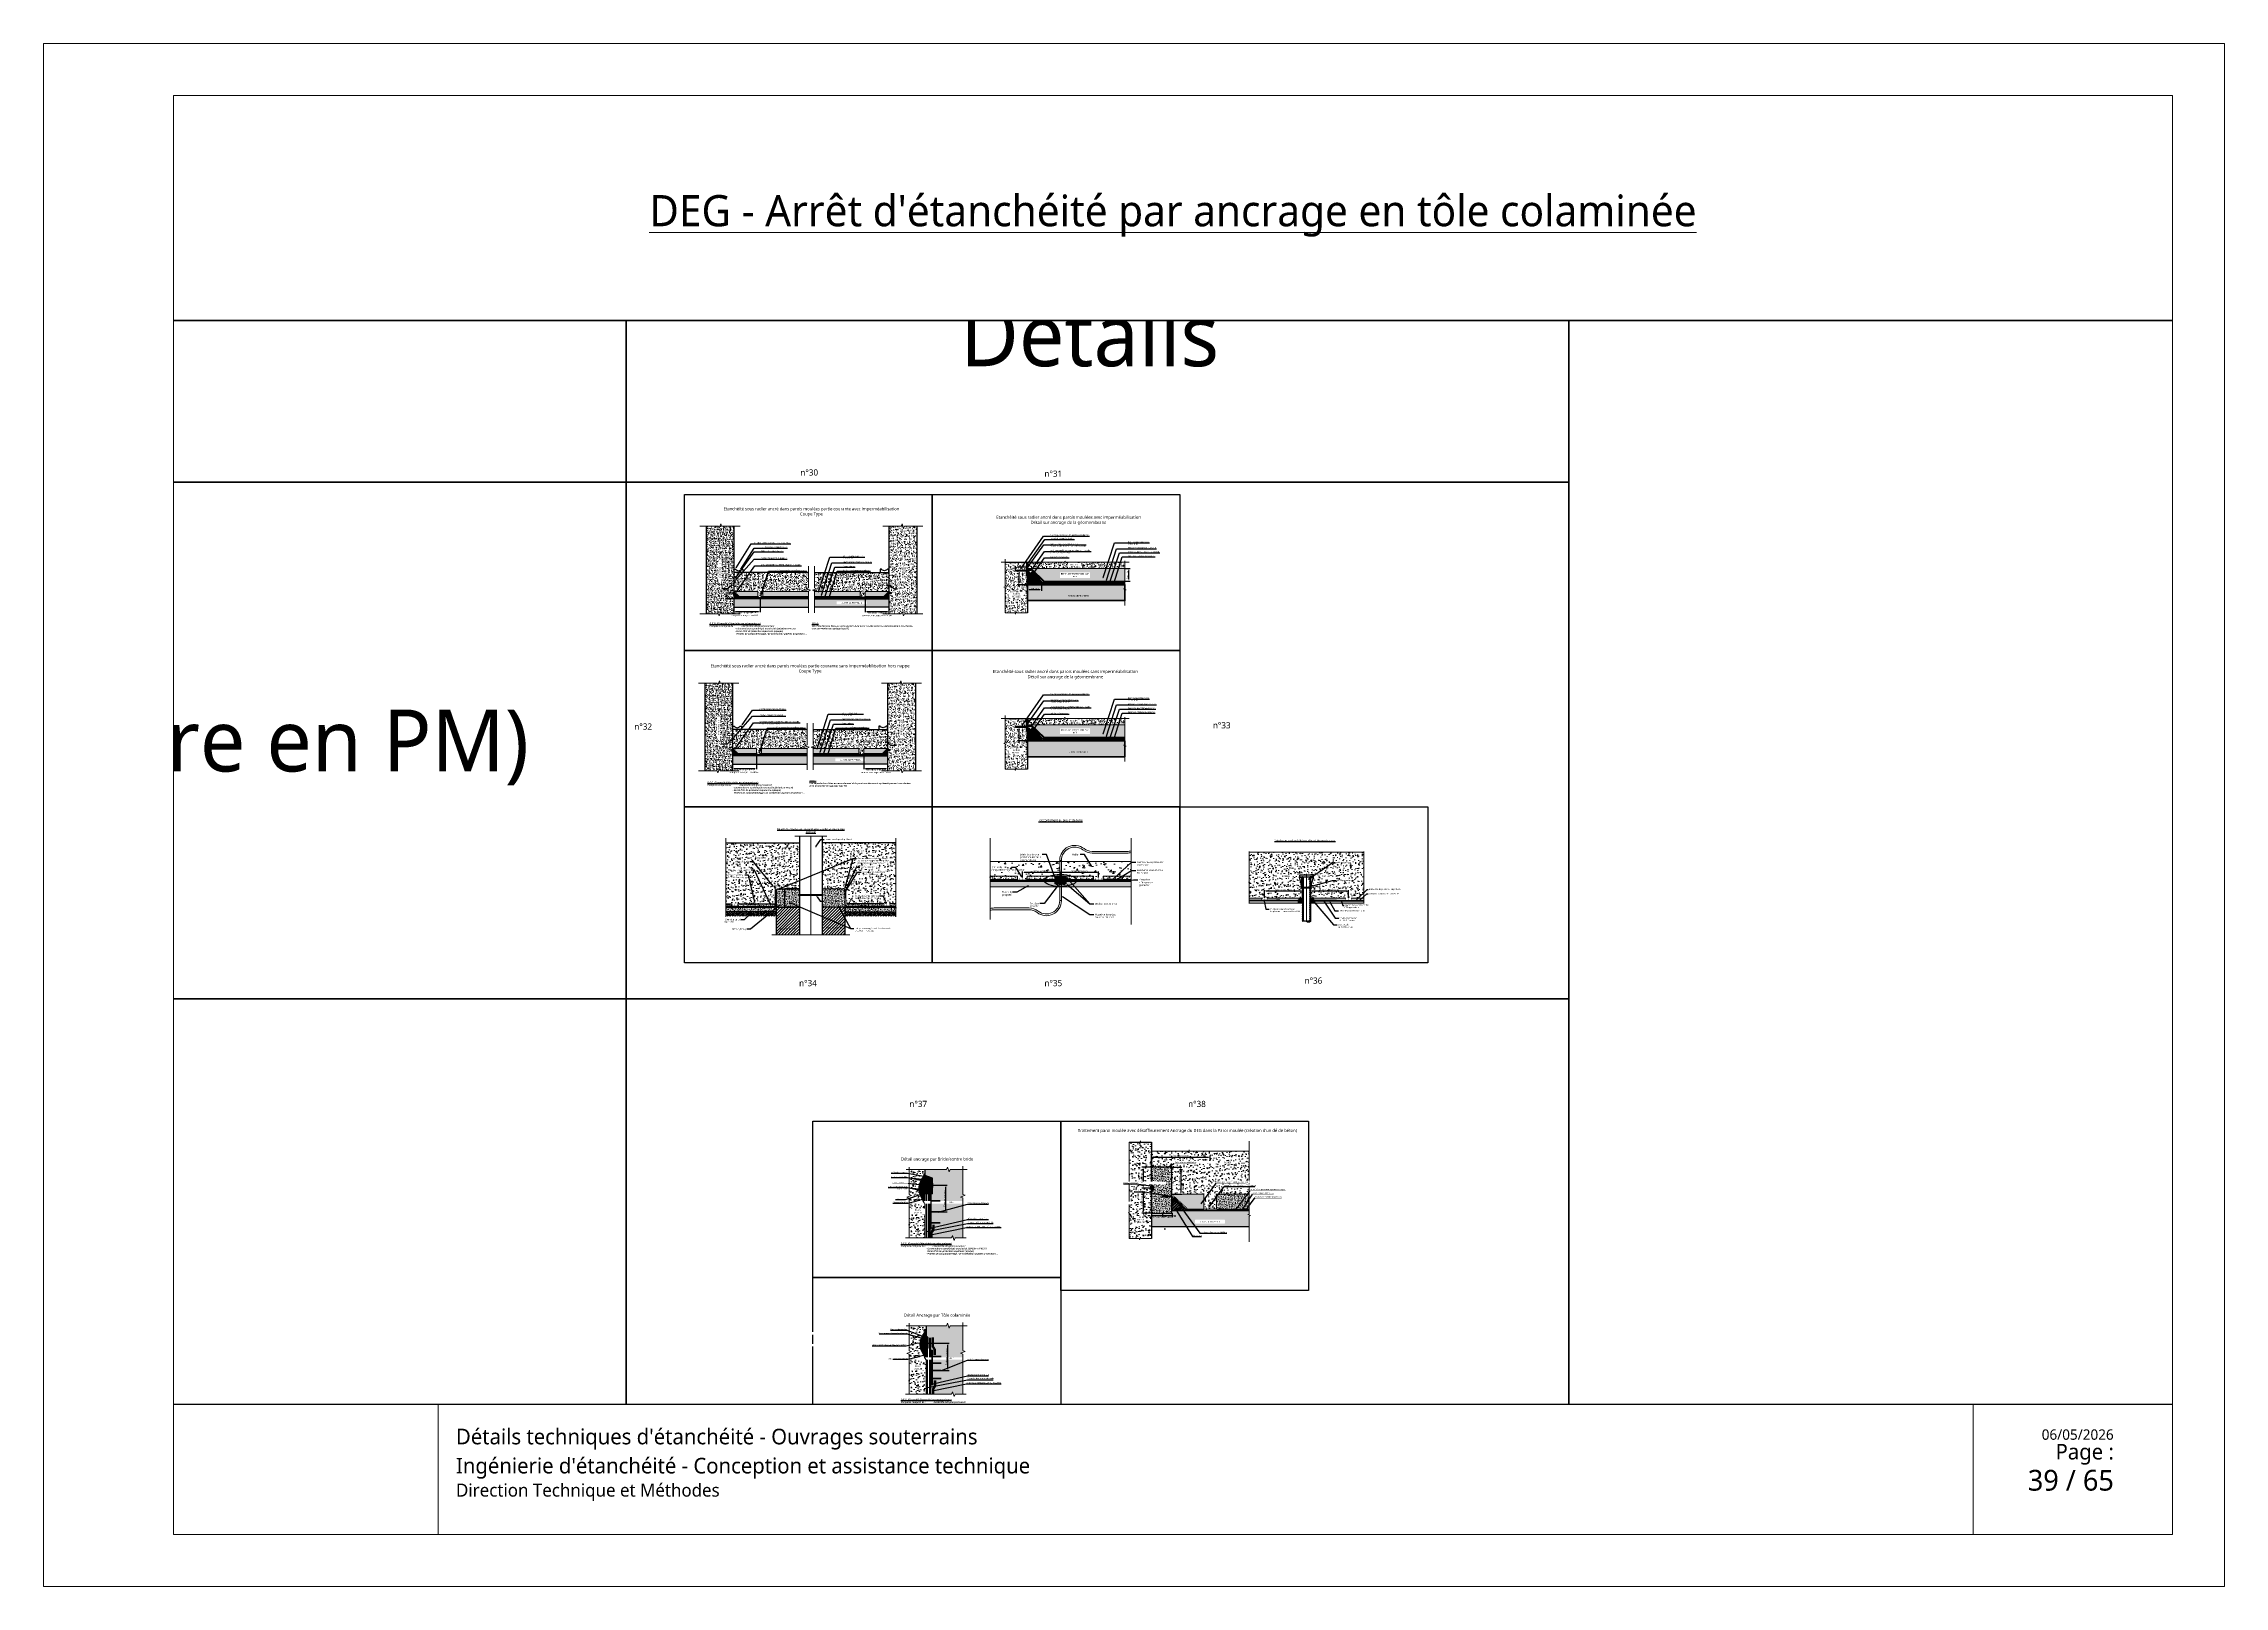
# Paper-space layout "34 - DEG - Interface entre l'étanchéité en radier et la tête d'un pieu préfondé" of a CAD drawing. Header units: millimetres. Extents: x 16 to 436, y -114 to 183.
# The model-space entities are those that its viewports show. They can reach past a viewport. Long polylines and large blocks are cut down to what shows.
import ezdxf
from ezdxf import colors
from ezdxf.entities.mleader import LeaderData, LeaderLine
from ezdxf.math import Vec2, Vec3

# ---------------------------------------------------------------- set-up
doc = ezdxf.new("R2010")
doc.units = ezdxf.units.MM
for name, pattern in [('ACAD_ISO03W100', [30, 12, -18]), ('CACHE', [0.375, 0.25, -0.125]), ('CACHE2', [0.1875, 0.125, -0.0625]), ('CONTINU', [0]), ('TIRETPT', [1, 0.5, -0.25, 0, -0.25])]:
    doc.linetypes.add(name, pattern=pattern)
for name, color, linetype, lineweight in [('A-ANNO-NOTE', 7, 'Continuous', 25), ('Dessin_AXE', 8, 'Continuous', 5), ('Dessin_HACHURES', 253, 'Continuous', 9), ('G-ANNO-TTLB', 7, 'Continuous', 5), ('G-ANNO-TTLB-THIN', 7, 'Continuous', 5), ('Matériel_Bride contre bride', 7, 'Continuous', 9), ('Matériel_Joint Hydroexpansif', 140, 'CACHE', 0), ('Matériel_Prise de terre', 211, 'CACHE', 13), ('Produit_Imperméabilisation', 219, 'Continuous', 0), ('SYSTEME_DEG_ Geomembrane SYNTHETIQUE', 1, 'Continuous', 9), ('SYSTEME_DEG_Protection inferieure', 3, 'Continuous', 5), ('SYSTEME_DEG_Protection superieure', 5, 'Continuous', 9)]:
    doc.layers.add(name, color=color, linetype=linetype, lineweight=lineweight)
for name, color, linetype in [('Dessin_CONTOURS BETON', 7, 'Continuous'), ('Dessin_COTATIONS', 7, 'Continuous'), ('Dessin_TEXTES', 7, 'CONTINU'), ('GEN-_-CARTOUCHE', 7, 'Continuous'), ('Matériel_Mastic', 30, 'Continuous'), ('Matériel_Micropieu', 35, 'Continuous'), ('Matériel_Profilé de compartimentage', 7, 'Continuous'), ('Matériel_Profilé PM200', 40, 'Continuous'), ('Matériel_Resine', 230, 'Continuous'), ('Matériel_Soudure manuelle', 11, 'Continuous'), ('Matériel_Tôle colaminée', 90, 'Continuous'), ('Remarques TCH', 160, 'ACAD_ISO03W100'), ('SYSTEME_DEG_Complexe complet', 4, 'Continuous')]:
    doc.layers.add(name, color=color, linetype=linetype)
doc.layers.add('GEN-_-FMULT', color=210, linetype='Continuous', plot=False)
doc.layers.add('Le_Hachure Générique', color=18, linetype='Continuous', lineweight=9, true_color=0x000000)
doc.styles.add('Arial', font='segoeui.ttf')
doc.styles.add('Segoe UI_2', font='segoeui.ttf', dxfattribs={"height": 0.0025})
doc.styles.add('Segoe UI_3', font='segoeui.ttf', dxfattribs={"height": 0.0035})
doc.styles.add('Segoe UI_4', font='segoeui.ttf', dxfattribs={"height": 0.004})
doc.styles.add('Segoe UI_B_1', font='segoeuib.ttf', dxfattribs={"height": 0.005})
doc.styles.add('Segoe UI_B_2', font='segoeuib.ttf', dxfattribs={"height": 0.0045})
doc.styles.add('SGP_Arial', font='segoeui.ttf')
doc.styles.add('SGP_txt-moyen', font='segoeui.ttf')
doc.styles.get("Standard").update_dxf_attribs({"font": 'segoeui.ttf'})
doc.styles.add('txt-moyen', font='segoeui.ttf')
doc.linetypes.add('ISOLATION', pattern='A,0.0001,-0.1,[134,ltypeshp.shx,S=0.1,R=0,X=-0.1,Y=0],-0.2,[134,ltypeshp.shx,S=0.1,R=180,X=0.1,Y=0],-0.1', length=0.4001)
doc.dimstyles.new('1000F2', dxfattribs={"dimscale": 10, "dimtxt": 0.25, "dimasz": 0.3, "dimexe": 0.2, "dimexo": 0, "dimgap": 0.1, "dimtad": 1, "dimzin": 0, "dimdsep": 46, "dimtxsty": 'txt-moyen', "dimcen": 0.1, "dimclrd": 256, "dimclre": 256, "dimclrt": 256, "dimazin": 0, "dimtfac": 1, "dimtmove": 2, "dimatfit": 3, "dimfxl": 1, "dimtolj": 1, "dimtzin": 0, "dimlwd": -1, "dimlwe": -1, "dimarcsym": 0})
doc.dimstyles.new('ISO-25', dxfattribs={"dimtxt": 2.5, "dimasz": 2.5, "dimexe": 1.25, "dimexo": 0.625, "dimtad": 1, "dimtxsty": 'Standard', "dimcen": 2.5, "dimadec": 0, "dimazin": 0, "dimtfac": 1, "dimtmove": 0, "dimatfit": 3, "dimfxl": 1, "dimarcsym": 0})
doc.dimstyles.new('SGP_SGP-10P-CM-MM', dxfattribs={"dimscale": 0.1, "dimtxt": 0.25, "dimasz": 0.15, "dimexe": 0.2, "dimexo": 0, "dimgap": 0.1, "dimtad": 1, "dimdec": 1, "dimlfac": 100, "dimdsep": 46, "dimtxsty": 'SGP_Arial', "dimblk1": 'DOT', "dimblk2": 'DOT', "dimsah": 1, "dimcen": 0.1, "dimclrd": 256, "dimclre": 256, "dimclrt": 256, "dimazin": 0, "dimtfac": 1, "dimtdec": 1, "dimtmove": 2, "dimatfit": 3, "dimldrblk": 'DOT', "dimfxl": 1, "dimtolj": 1, "dimtzin": 0, "dimlwd": -1, "dimlwe": -1, "dimarcsym": 0})
pattern_1 = [(45, (53784.86, -293053.237), (-2.361087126, 2.361087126), [])]
pattern_2 = [(45, (53784.86, -289657.304), (5e-16, 7.87029042), [5.56513573, -5.56513573]), (45, (53783.3844, -289655.828), (5e-16, 7.87029042), [5.56513573, -5.56513573]), (45, (53781.909, -289654.3525), (5e-16, 7.87029042), [5.56513573, -5.56513573]), (135, (53781.909, -289653.369), (-7.87029042, 1e-15), [5.56513573, -5.56513573]), (135, (53783.3844, -289651.893), (-7.87029042, 1e-15), [5.56513573, -5.56513573]), (135, (53784.86, -289650.4174), (-7.87029042, 1e-15), [5.56513573, -5.56513573])]
pattern_3 = [(50, (36800.8063, 8871.0444), (3.5863009, -0.3137607), [0.375, -4.125]), (355, (36800.8063, 8871.0444), (-0.6937567, 3.7609607), [0.3, -3.3]), (100.451444, (36801.1052, 8871.0183), (2.8925442, 3.4472), [0.318701, -3.5057106]), (46.1842, (36800.8063, 8872.0444), (5.3362067, -0.8275964), [0.5625, -6.1875]), (96.635635, (36801.251, 8871.9754), (4.6733097, 4.870593), [0.4780517, -5.2585688]), (351.184164, (36800.8063, 8872.0444), (4.6733097, 4.870593), [0.45, -4.95]), (21, (36801.3063, 8871.7944), (2.9845353, -2.0130945), [0.375, -4.125]), (326, (36801.3063, 8871.7944), (1.2165767, 3.6257502), [0.3, -3.3]), (71.451445, (36801.555, 8871.6266), (4.2011119, 1.6126558), [0.318701, -3.5057106]), (37.5, (36800.8063, 8871.0444), (0.06079928, 1.66446927), [0, -3.26, 0, -3.35, 0, -3.3125]), (7.5, (36800.8063, 8871.0444), (1.3153477, 1.97205856), [0, -1.91, 0, -3.185, 0, -1.2625]), (327.5, (36799.6913, 8871.0444), (2.66911218, -0.11277436), [0, -1.25, 0, -3.9, 0, -5.175]), (317.5, (36799.1913, 8871.0444), (2.91593085, 0.5005249), [0, -1.625, 0, -2.59, 0, -3.675])]
pattern_4 = [(50, (36800.806, 8871.044), (14.345204, -1.255043), [1.5, -16.5]), (355, (36800.806, 8871.044), (-2.775027, 15.043843), [1.2, -13.2]), (100.45144, (36802.002, 8870.94), (11.570177, 13.7888), [1.274804, -14.022842]), (46.1842, (36800.806, 8875.044), (21.344827, -3.310386), [2.25, -24.75]), (96.63564, (36802.585, 8874.769), (18.69324, 19.48237), [1.912207, -21.034275]), (351.18416, (36800.806, 8875.044), (18.69324, 19.48237), [1.8, -19.8]), (21, (36802.806, 8874.044), (11.938141, -8.052378), [1.5, -16.5]), (326, (36802.806, 8874.044), (4.866307, 14.503), [1.2, -13.2]), (71.45144, (36803.801, 8873.373), (16.804448, 6.450623), [1.274804, -14.022842]), (37.5, (36800.8063, 8871.0444), (0.243197, 6.657877), [0, -13.04, 0, -13.4, 0, -13.25]), (7.5, (36800.806, 8871.0444), (5.261391, 7.888234), [0, -7.64, 0, -12.74, 0, -5.05]), (327.5, (36796.3463, 8871.0444), (10.6764487, -0.4510974), [0, -5, 0, -15.6, 0, -20.7]), (317.5, (36794.346, 8871.044), (11.663723, 2.0021), [0, -6.5, 0, -10.36, 0, -14.7])]
pattern_5 = [(45, (53784.86, -293053.237), (-6.55857535, 6.55857535), [])]
pattern_6 = [(50, (37614.472, 9120.297), (3.5863009, -0.3137607), [0.375, -4.125]), (355, (37614.472, 9120.297), (-0.6937567, 3.7609607), [0.3, -3.3]), (100.451444, (37614.771, 9120.271), (2.8925442, 3.4472), [0.318701, -3.5057106]), (46.1842, (37614.472, 9121.297), (5.3362067, -0.8275964), [0.5625, -6.1875]), (96.635635, (37614.9167, 9121.228), (4.6733097, 4.870593), [0.4780517, -5.2585688]), (351.184164, (37614.472, 9121.297), (4.6733097, 4.870593), [0.45, -4.95]), (21, (37614.972, 9121.047), (2.9845353, -2.0130945), [0.375, -4.125]), (326, (37614.972, 9121.047), (1.2165767, 3.6257502), [0.3, -3.3]), (71.451445, (37615.2207, 9120.8793), (4.2011119, 1.6126558), [0.318701, -3.5057106]), (37.5, (37614.472, 9120.297), (0.06079928, 1.66446927), [0, -3.26, 0, -3.35, 0, -3.3125]), (7.5, (37614.472, 9120.297), (1.3153477, 1.97205856), [0, -1.91, 0, -3.185, 0, -1.2625]), (327.5, (37613.357, 9120.297), (2.66911218, -0.11277436), [0, -1.25, 0, -3.9, 0, -5.175]), (317.5, (37612.857, 9120.297), (2.91593085, 0.5005249), [0, -1.625, 0, -2.59, 0, -3.675])]
pattern_7 = [(45, (54704.6158, -289421.00775), (-0.32792876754, 0.32792876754), [])]
pattern_8 = [(45, (330.693768, -4055.640819), (-0.004419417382, 0.004419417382), [])]
pattern_9 = [(45, (30716.96886, 8654.37606), (-0.44194174, 0.44194174), [])]
pattern_10 = [(50, (30716.969, 8916.498), (3.586301, -0.3137607), [0.375, -4.125]), (355, (30716.969, 8916.498), (-0.6937567, 3.7609607), [0.3, -3.3]), (100.45144, (30717.2677, 8916.472), (2.8925442, 3.4472), [0.318701, -3.5057106]), (46.1842, (30716.969, 8917.498), (5.3362067, -0.8275964), [0.5625, -6.1875]), (96.63564, (30717.4135, 8917.429), (4.67331, 4.870593), [0.478052, -5.258569]), (351.18416, (30716.969, 8917.498), (4.67331, 4.870593), [0.45, -4.95]), (21, (30717.469, 8917.248), (2.9845353, -2.0130945), [0.375, -4.125]), (326, (30717.469, 8917.248), (1.2165767, 3.6257502), [0.3, -3.3]), (71.45144, (30717.7176, 8917.0803), (4.201112, 1.6126558), [0.318701, -3.5057106]), (37.5, (30716.9689, 8916.4981), (0.0607993, 1.66446927), [0, -3.26, 0, -3.35, 0, -3.3125]), (7.5, (30716.9689, 8916.4981), (1.3153477, 1.9720586), [0, -1.91, 0, -3.185, 0, -1.2625]), (327.5, (30715.8539, 8916.4981), (2.6691122, -0.11277436), [0, -1.25, 0, -3.9, 0, -5.175]), (317.5, (30715.3539, 8916.498), (2.9159308, 0.5005249), [0, -1.625, 0, -2.59, 0, -3.675])]
pattern_11 = [(50, (30304.459, 3664.157), (9.1092334, -0.796954), [0.9525, -10.4775]), (355, (30304.459, 3664.157), (-1.762171, 9.552842), [0.762, -8.382029]), (100.45144, (30305.218, 3664.091), (7.347062, 8.755888), [0.8095, -8.904512]), (46.1842, (30304.459, 3666.697), (13.553952, -2.102116), [1.42875, -15.71625]), (96.63556, (30305.589, 3666.522), (11.870207, 12.371306), [1.214251, -13.35678]), (351.18415, (30304.459, 3666.697), (11.870207, 12.371306), [1.142998, -12.572987]), (21, (30305.729, 3666.062), (7.5807196, -5.11326), [0.9525, -10.4775]), (326, (30305.729, 3666.062), (3.090101, 9.209398), [0.762, -8.382]), (71.45144, (30306.361, 3665.636), (10.670821, 4.096138), [0.8095, -8.904497]), (37.5, (30304.459, 3664.157), (0.1544302, 4.227752), [0, -8.2804, 0, -8.509, 0, -8.41375]), (7.5, (30304.459, 3664.157), (3.3409831, 5.0090287), [0, -4.8514, 0, -8.0899, 0, -3.20675]), (327.5, (30301.627, 3664.157), (6.7795298, -0.2864372), [0, -3.175, 0, -9.906, 0, -13.1445]), (317.5, (30300.357, 3664.157), (7.406459, 1.2713246), [0, -4.1275, 0, -6.5786, 0, -9.3345])]
pattern_12 = [(50, (30304.459, 3664.157), (4.5546167, -0.3984771), [0.47625, -5.23875]), (355, (30304.459, 3664.157), (-0.8810855, 4.7764211), [0.381, -4.1910146]), (100.451445, (30304.8387, 3664.124), (3.6735312, 4.3779438), [0.4047502, -4.452256]), (46.1842, (30304.459, 3665.427), (6.776976, -1.0510582), [0.714375, -7.858125]), (96.63556, (30305.024, 3665.3395), (5.9351034, 6.185653), [0.6071256, -6.67839]), (351.18415, (30304.459, 3665.427), (5.9351034, 6.185653), [0.571499, -6.2864933]), (21, (30305.094, 3665.1095), (3.7903598, -2.55663), [0.47625, -5.23875]), (326, (30305.094, 3665.1095), (1.5450507, 4.6046992), [0.381, -4.191]), (71.451445, (30305.41, 3664.8965), (5.3354105, 2.0480692), [0.4047502, -4.4522484]), (37.5, (30304.4591, 3664.157), (0.07721508, 2.11387597), [0, -4.1402, 0, -4.2545, 0, -4.206875]), (7.5, (30304.4591, 3664.157), (1.67049156, 2.5045144), [0, -2.4257, 0, -4.04495, 0, -1.603375]), (327.5, (30303.0431, 3664.157), (3.38976488, -0.1432186), [0, -1.5875, 0, -4.953, 0, -6.57225]), (317.5, (30302.408, 3664.157), (3.7032295, 0.6356623), [0, -2.06375, 0, -3.2893, 0, -4.66725])]
pattern_13 = [(50, (30701.5644, 3930.5165), (4.5546167, -0.3984771), [0.47625, -5.23875]), (355, (30701.5644, 3930.5165), (-0.8810855, 4.776421), [0.381, -4.1910146]), (100.451445, (30701.944, 3930.4832), (3.6735312, 4.3779438), [0.4047502, -4.452256]), (46.1842, (30701.5644, 3931.7865), (6.776976, -1.0510582), [0.714375, -7.858125]), (96.63556, (30702.129, 3931.699), (5.9351034, 6.185653), [0.6071256, -6.67839]), (351.18415, (30701.5644, 3931.7865), (5.9351034, 6.185653), [0.571499, -6.2864933]), (21, (30702.1994, 3931.469), (3.7903598, -2.55663), [0.47625, -5.23875]), (326, (30702.1994, 3931.469), (1.5450507, 4.6046992), [0.381, -4.191]), (71.451445, (30702.5153, 3931.256), (5.3354105, 2.0480692), [0.4047502, -4.4522484]), (37.5, (30701.5644, 3930.5165), (0.07721508, 2.11387597), [0, -4.1402, 0, -4.2545, 0, -4.206875]), (7.5, (30701.5644, 3930.5165), (1.67049156, 2.5045144), [0, -2.4257, 0, -4.04495, 0, -1.603375]), (327.5, (30700.1483, 3930.5165), (3.38976488, -0.1432186), [0, -1.5875, 0, -4.953, 0, -6.57225]), (317.5, (30699.5133, 3930.5165), (3.7032295, 0.6356623), [0, -2.06375, 0, -3.2893, 0, -4.66725])]
pattern_14 = [(50, (30701.5644, 3930.5165), (9.1092334, -0.796954), [0.9525, -10.4775]), (355, (30701.564, 3930.516), (-1.762171, 9.552842), [0.762, -8.382029]), (100.45144, (30702.3235, 3930.45), (7.347062, 8.755888), [0.8095, -8.904512]), (46.1842, (30701.564, 3933.056), (13.553952, -2.102116), [1.42875, -15.71625]), (96.63556, (30702.694, 3932.881), (11.870207, 12.371306), [1.21425, -13.35678]), (351.18415, (30701.564, 3933.056), (11.870207, 12.371306), [1.142998, -12.572987]), (21, (30702.8344, 3932.4215), (7.5807196, -5.11326), [0.9525, -10.4775]), (326, (30702.834, 3932.421), (3.090101, 9.209398), [0.762, -8.382]), (71.45144, (30703.466, 3931.995), (10.670821, 4.096138), [0.8095, -8.904497]), (37.5, (30701.5644, 3930.5165), (0.1544302, 4.227752), [0, -8.2804, 0, -8.509, 0, -8.41375]), (7.5, (30701.5644, 3930.5165), (3.3409831, 5.0090287), [0, -4.8514, 0, -8.0899, 0, -3.20675]), (327.5, (30698.7323, 3930.5165), (6.7795298, -0.2864372), [0, -3.175, 0, -9.906, 0, -13.1445]), (317.5, (30697.462, 3930.5165), (7.406459, 1.2713246), [0, -4.1275, 0, -6.5786, 0, -9.3345])]
pattern_15 = [(50, (30701.5644, 3678.5165), (9.1092334, -0.796954), [0.9525, -10.4775]), (355, (30701.564, 3678.516), (-1.762171, 9.552842), [0.762, -8.382029]), (100.45144, (30702.3235, 3678.45), (7.347062, 8.755888), [0.8095, -8.904512]), (46.1842, (30701.564, 3681.056), (13.553952, -2.102116), [1.42875, -15.71625]), (96.63556, (30702.694, 3680.881), (11.870207, 12.371306), [1.21425, -13.35678]), (351.18415, (30701.564, 3681.056), (11.870207, 12.371306), [1.142998, -12.572987]), (21, (30702.8344, 3680.4215), (7.5807196, -5.11326), [0.9525, -10.4775]), (326, (30702.834, 3680.421), (3.090101, 9.209398), [0.762, -8.382]), (71.45144, (30703.466, 3679.995), (10.670821, 4.096138), [0.8095, -8.904497]), (37.5, (30701.5644, 3678.5165), (0.1544302, 4.227752), [0, -8.2804, 0, -8.509, 0, -8.41375]), (7.5, (30701.5644, 3678.5165), (3.3409831, 5.0090287), [0, -4.8514, 0, -8.0899, 0, -3.20675]), (327.5, (30698.7323, 3678.5165), (6.7795298, -0.2864372), [0, -3.175, 0, -9.906, 0, -13.1445]), (317.5, (30697.462, 3678.5165), (7.406459, 1.2713246), [0, -4.1275, 0, -6.5786, 0, -9.3345])]
pattern_16 = [(50, (30701.5644, 3678.5165), (4.5546167, -0.3984771), [0.47625, -5.23875]), (355, (30701.5644, 3678.5165), (-0.8810855, 4.776421), [0.381, -4.1910146]), (100.451445, (30701.944, 3678.4832), (3.6735312, 4.3779438), [0.4047502, -4.452256]), (46.1842, (30701.5644, 3679.7865), (6.776976, -1.0510582), [0.714375, -7.858125]), (96.63556, (30702.129, 3679.699), (5.9351034, 6.185653), [0.6071256, -6.67839]), (351.18415, (30701.5644, 3679.7865), (5.9351034, 6.185653), [0.571499, -6.2864933]), (21, (30702.1994, 3679.469), (3.7903598, -2.55663), [0.47625, -5.23875]), (326, (30702.1994, 3679.469), (1.5450507, 4.6046992), [0.381, -4.191]), (71.451445, (30702.5153, 3679.256), (5.3354105, 2.0480692), [0.4047502, -4.4522484]), (37.5, (30701.5644, 3678.5165), (0.07721508, 2.11387597), [0, -4.1402, 0, -4.2545, 0, -4.206875]), (7.5, (30701.5644, 3678.5165), (1.67049156, 2.5045144), [0, -2.4257, 0, -4.04495, 0, -1.603375]), (327.5, (30700.1483, 3678.5165), (3.38976488, -0.1432186), [0, -1.5875, 0, -4.953, 0, -6.57225]), (317.5, (30699.5133, 3678.5165), (3.7032295, 0.6356623), [0, -2.06375, 0, -3.2893, 0, -4.66725])]
pattern_17 = [(45, (30714.78326, 8401.01225), (-0.44194174, 0.44194174), [])]
pattern_18 = [(50, (30714.7833, 8663.1343), (3.586301, -0.3137607), [0.375, -4.125]), (355, (30714.7833, 8663.1343), (-0.6937567, 3.7609607), [0.3, -3.3]), (100.45144, (30715.082, 8663.108), (2.8925442, 3.4472), [0.318701, -3.5057106]), (46.1842, (30714.7833, 8664.1343), (5.3362067, -0.8275964), [0.5625, -6.1875]), (96.63564, (30715.228, 8664.0653), (4.67331, 4.870593), [0.478052, -5.258569]), (351.18416, (30714.783, 8664.1343), (4.67331, 4.870593), [0.45, -4.95]), (21, (30715.2833, 8663.8843), (2.9845353, -2.0130945), [0.375, -4.125]), (326, (30715.2833, 8663.8843), (1.2165767, 3.6257502), [0.3, -3.3]), (71.45144, (30715.532, 8663.7165), (4.201112, 1.6126558), [0.318701, -3.5057106]), (37.5, (30714.7833, 8663.1343), (0.0607993, 1.66446927), [0, -3.26, 0, -3.35, 0, -3.3125]), (7.5, (30714.7833, 8663.1343), (1.3153477, 1.9720586), [0, -1.91, 0, -3.185, 0, -1.2625]), (327.5, (30713.6683, 8663.1343), (2.6691122, -0.11277436), [0, -1.25, 0, -3.9, 0, -5.175]), (317.5, (30713.1683, 8663.1343), (2.9159308, 0.5005249), [0, -1.625, 0, -2.59, 0, -3.675])]
pattern_19 = [(50, (30302.2735, 3410.793), (9.1092334, -0.796954), [0.9525, -10.4775]), (355, (30302.274, 3410.793), (-1.762171, 9.552842), [0.762, -8.382029]), (100.45144, (30303.033, 3410.727), (7.347062, 8.755888), [0.8095, -8.904512]), (46.1842, (30302.274, 3413.333), (13.553952, -2.102116), [1.42875, -15.71625]), (96.63556, (30303.403, 3413.158), (11.870207, 12.371306), [1.214251, -13.35678]), (351.18415, (30302.274, 3413.333), (11.870207, 12.371306), [1.142998, -12.572987]), (21, (30303.5435, 3412.698), (7.5807196, -5.11326), [0.9525, -10.4775]), (326, (30303.544, 3412.698), (3.090101, 9.209398), [0.762, -8.382]), (71.45144, (30304.175, 3412.272), (10.670821, 4.096138), [0.8095, -8.904497]), (37.5, (30302.2735, 3410.7932), (0.1544302, 4.227752), [0, -8.2804, 0, -8.509, 0, -8.41375]), (7.5, (30302.2735, 3410.7932), (3.3409831, 5.0090287), [0, -4.8514, 0, -8.0899, 0, -3.20675]), (327.5, (30299.4414, 3410.7932), (6.7795298, -0.2864372), [0, -3.175, 0, -9.906, 0, -13.1445]), (317.5, (30298.1714, 3410.793), (7.406459, 1.2713246), [0, -4.1275, 0, -6.5786, 0, -9.3345])]
pattern_20 = [(50, (30302.2735, 3410.7932), (4.5546167, -0.3984771), [0.47625, -5.23875]), (355, (30302.2735, 3410.793), (-0.8810855, 4.7764211), [0.381, -4.1910146]), (100.451445, (30302.653, 3410.76), (3.6735312, 4.3779438), [0.4047502, -4.452256]), (46.1842, (30302.2735, 3412.063), (6.776976, -1.0510582), [0.714375, -7.858125]), (96.63556, (30302.838, 3411.9756), (5.9351034, 6.185653), [0.6071256, -6.67839]), (351.18415, (30302.2735, 3412.063), (5.9351034, 6.185653), [0.571499, -6.2864933]), (21, (30302.9085, 3411.7457), (3.7903598, -2.55663), [0.47625, -5.23875]), (326, (30302.9085, 3411.7457), (1.5450507, 4.6046992), [0.381, -4.191]), (71.451445, (30303.2244, 3411.5327), (5.3354105, 2.0480692), [0.4047502, -4.4522484]), (37.5, (30302.2735, 3410.7932), (0.07721508, 2.11387597), [0, -4.1402, 0, -4.2545, 0, -4.206875]), (7.5, (30302.2735, 3410.7932), (1.67049156, 2.5045144), [0, -2.4257, 0, -4.04495, 0, -1.603375]), (327.5, (30300.8575, 3410.7932), (3.38976488, -0.1432186), [0, -1.5875, 0, -4.953, 0, -6.57225]), (317.5, (30300.2225, 3410.7932), (3.7032295, 0.6356623), [0, -2.06375, 0, -3.2893, 0, -4.66725])]
pattern_21 = [(45, (30267.1074, 9211.681), (-0.7071068, 0.7071068), []), (135, (30267.1074, 9211.681), (-0.7071068, -0.7071068), [])]
pattern_22 = [(45, (30267.1074, 9211.681), (-0.8838835, 0.8838835), []), (45, (30267.1074, 9212.306), (-0.8838835, 0.8838835), [])]
pattern_23 = [(50, (44881.519, 4825.884), (14.574727, -1.275123), [1.524, -16.764]), (355, (44881.519, 4825.884), (-2.819427, 15.284544), [1.2192, -13.4112]), (100.4514, (44882.733, 4825.778), (11.755311, 14.009411), [1.2952, -14.247208]), (46.1842, (44881.519, 4829.948), (21.686338, -3.363346), [2.286, -25.146]), (96.6356, (44883.326, 4829.668), (18.992346, 19.794075), [1.9428, -21.370808]), (351.1842, (44881.519, 4829.948), (18.99233, 19.79409), [1.8288, -20.1168]), (21, (44883.551, 4828.932), (12.129151, -8.181216), [1.524, -16.764]), (326, (44883.551, 4828.932), (4.944168, 14.735049), [1.2192, -13.4112]), (71.4514, (44884.562, 4828.25), (17.073324, 6.55382), [1.2952, -14.247208]), (37.5, (44881.519, 4825.8844), (0.2470883, 6.7644031), [0, -13.24864, 0, -13.6144, 0, -13.462]), (7.5, (44881.519, 4825.8844), (5.345573, 8.014446), [0, -7.76224, 0, -12.94384, 0, -5.1308]), (327.5, (44876.9875, 4825.8844), (10.8472719, -0.458315), [0, -5.08, 0, -15.8496, 0, -21.0312]), (317.5, (44874.9555, 4825.884), (11.850343, 2.034133), [0, -6.604, 0, -10.52576, 0, -14.9352])]
pattern_24 = [(50, (30295.6673, 8780.1022), (3.586301, -0.3137607), [0.375, -4.125]), (355, (30295.6673, 8780.1022), (-0.6937567, 3.7609607), [0.3, -3.3]), (100.45144, (30295.966, 8780.076), (2.892544, 3.4472), [0.318701, -3.5057106]), (46.1842, (30295.6673, 8781.102), (5.336207, -0.827596), [0.5625, -6.1875]), (96.63564, (30296.112, 8781.033), (4.67331, 4.870593), [0.478052, -5.258569]), (351.18416, (30295.667, 8781.102), (4.67331, 4.870593), [0.45, -4.95]), (21, (30296.1673, 8780.8522), (2.9845353, -2.0130945), [0.375, -4.125]), (326, (30296.1673, 8780.8522), (1.2165767, 3.62575), [0.3, -3.3]), (71.45144, (30296.416, 8780.6845), (4.201112, 1.612656), [0.318701, -3.5057106]), (37.5, (30295.6673, 8780.1022), (0.0607993, 1.6644693), [0, -3.26, 0, -3.35, 0, -3.3125]), (7.5, (30295.6673, 8780.1022), (1.3153477, 1.9720586), [0, -1.91, 0, -3.185, 0, -1.2625]), (327.5, (30294.5523, 8780.1022), (2.6691122, -0.11277436), [0, -1.25, 0, -3.9, 0, -5.175]), (317.5, (30294.0523, 8780.1022), (2.9159308, 0.500525), [0, -1.625, 0, -2.59, 0, -3.675])]
pattern_25 = [(0, (43879.668, 5623.055), (9.302423, 9.302423), [1.162803, -8.13962]), (90, (43879.668, 5623.055), (-9.302423, 9.302423), [1.162803, -8.13962]), (135, (43880.831, 5623.0545), (-9.302423, 8e-16), [1.6444516, -11.5111614]), (0, (43880.831, 5628.287), (9.302423, 9.302423), [1.162803, -8.13962]), (45, (43881.412, 5627.706), (0, 9.302423), [0.8222253, -12.333387]), (135, (43881.412, 5627.706), (-9.302423, 8e-16), [0.8222253, -12.333387]), (0, (43884.319, 5630.613), (9.302423, 9.302423), [1.6444516, -7.6579713]), (45, (43884.319, 5630.613), (0, 9.302423), [1.162803, -11.99281]), (135, (43885.964, 5630.613), (-9.302423, 8e-16), [1.162803, -11.99281]), (90, (43886.063, 5625.38), (-9.302423, 9.302423), [1.162803, -8.13962]), (45, (43886.0635, 5625.38), (0, 9.302423), [0.8222253, -12.333387]), (135, (43886.645, 5625.9615), (-9.302423, 8e-16), [0.8222253, -12.333387]), (0, (43880.831, 5625.38), (9.302423, 9.302423), [0.5814014, -7.790779]), (0, (43887.808, 5627.706), (9.302423, 9.302423), [0.5814014, -7.790779]), (90, (43884.901, 5628.869), (-9.302423, 9.302423), [0.5814014, -7.790779]), (135, (43886.0635, 5623.636), (-9.302423, 8e-16), [0.8222253, -12.333387]), (135, (43881.9936, 5630.0314), (-9.302423, 8e-16), [0.8222253, -12.333387]), (45, (43884.0285, 5626.107), (0, 9.302423), [0.8222253, -12.333387]), (90, (43882.866, 5624.217), (-9.302423, 9.302423), [0.1453504, -9.1570726]), (90, (43883.302, 5628.142), (-9.302423, 9.302423), [0.1453504, -9.1570726]), (90, (43887.662, 5629.741), (-9.302423, 9.302423), [0.1453504, -9.1570726]), (90, (43887.808, 5624.799), (-9.302423, 9.302423), [0.1453504, -9.1570726])]

# ---------------------------------------------------------------- blocks, each defined once
blk = doc.blocks.new('cart.L6P1')
at = {"layer": 'G-ANNO-TTLB'}
for p, q in [((-37.23, 312.77), (-37.23, 15.77)), ((382.77, 312.77), (-37.23, 312.77)), ((382.77, 312.77), (382.77, 15.77)), ((334.38, 50.77), (334.38, 25.77)), ((372.77, 50.77), (372.77, 25.77)), ((-37.23, 15.77), (382.77, 15.77))]:
    blk.add_line(p, q, dxfattribs=at)
at = {"layer": 'G-ANNO-TTLB-THIN'}
for p, q in [((-12.23, 302.77), (372.77, 302.77)), ((-12.23, 50.77), (-12.23, 302.77)), ((372.77, 302.77), (372.77, 50.77)), ((-12.23, 50.77), (-12.23, 25.77)), ((-12.23, 50.77), (372.77, 50.77)), ((38.77, 50.77), (38.77, 25.77)), ((-12.23, 25.77), (372.77, 25.77))]:
    blk.add_line(p, q, dxfattribs=at)
at = {"layer": 'GEN-_-FMULT', "lineweight": 70}
blk.add_line((-12.23, 259.46), (372.77, 259.46), dxfattribs=at)
at = {"layer": 'G-ANNO-TTLB', "attachment_point": 1}
for s, insert, char_height, width, style in [("\\pxqc;\\LDEG - Arrêt d'étanchéité par ancrage en tôle colaminée", (-12.23, 283.61), 6, 385, 'Segoe UI_B_2'), ("Détails techniques d'étanchéité - Ouvrages souterrains", (42.19, 46.11), 3, 202.4845, 'Segoe UI_B_2'), ('\\pxqr;{\\H0.75x;Page : \\P}  39 / 65', (310.88, 43.2), 4, 50.6047, 'Segoe UI_B_1'), ('06/05/2026', (347.59, 45.99), 2, 17.4768, 'Segoe UI_2'), ("Ingénierie d'étanchéité - Conception et assistance technique", (42.19, 40.51), 3, 249.7878, 'Segoe UI_3'), ('Direction Technique et Méthodes', (42.19, 35.54), 2.5, 82.8945, 'Segoe UI_4')]:
    blk.add_mtext(s, dxfattribs=dict(at, insert=insert, char_height=char_height, width=width, style=style))
blk = doc.blocks.new('_DOT')
at = {"linetype": 'ByBlock'}
blk.add_line((-0.5, 0), (-1, 0), dxfattribs=at)
at = {"linetype": 'ByBlock', "const_width": 0.5}
blk.add_lwpolyline([(-0.25, 0, 1), (0.25, 0, 1)], format="xyb", close=True, dxfattribs=at)
blk = doc.blocks.new('*D16')
at = {"layer": 'Defpoints', "color": 0, "transparency": 16777216}
for p in [(29207.8, 11527.2), (29231.4, 11527.2), (29231.4, 11497.5)]:
    blk.add_point(p, dxfattribs=at)
at = {"layer": 'Dessin_CONTOURS BETON', "linetype": 'ByBlock', "transparency": 16777216}
for p, q in [((29231.4, 11527.2), (29207.8, 11527.2)), ((29207.8, 11497.5), (29207.8, 11527.2)), ((29231.4, 11497.5), (29207.8, 11497.5))]:
    blk.add_line(p, q, dxfattribs=at)
at = {"layer": 'Dessin_CONTOURS BETON', "transparency": 16777216, "xscale": 0.015, "yscale": 0.015, "zscale": 0.015}
for p, rotation in [((29207.8, 11527.2), 90), ((29207.8, 11497.5), 270)]:
    blk.add_blockref('_DOT', p, dxfattribs=dict(at, rotation=rotation))
at = {"layer": 'Dessin_CONTOURS BETON', "transparency": 16777216, "insert": (29207.8, 11512.3), "char_height": 0.025, "attachment_point": 5, "rotation": 90, "style": 'SGP_Arial'}
blk.add_mtext('\\A1;2968.1', dxfattribs=at)
blk = doc.blocks.new('A$C3B205EB3')
at = {"layer": 'Remarques TCH'}
for p, q in [((-0.015, 0.067), (-0.017, 0.066)), ((-0.017, 0.066), (-0.017, 0.052)), ((-0.015, 0.051), (-0.017, 0.052)), ((-0.017, 0), (-0.017, -0.012)), ((-0.017, 0), (0.017, 0)), ((-0.015, 0.067), (0.015, 0.067)), ((-0.015, 0.051), (0.015, 0.051)), ((-0.007, 0.086), (-0.01, 0.085)), ((0.01, 0.085), (-0.01, 0.085)), ((-0.01, 0.067), (-0.01, 0.085)), ((-0.01, 0), (-0.01, 0.051)), ((-0.01, 0.005), (0.01, 0.005)), ((-0.007, 0.005), (-0.01, 0.004)), ((-0.009, 0.066), (-0.009, 0.052)), ((-0.009, 0), (-0.009, -0.012)), ((-0.007, 0.086), (0.007, 0.086)), ((-0.007, 0.067), (-0.007, 0.086)), ((-0.007, 0.005), (-0.007, 0.051)), ((0.007, 0.086), (0.01, 0.085)), ((0.007, 0.067), (0.007, 0.086)), ((0.007, 0.005), (0.007, 0.051)), ((0.007, 0.005), (0.01, 0.004)), ((0.009, 0.066), (0.009, 0.052)), ((0.009, 0), (0.009, -0.012)), ((0.01, 0.067), (0.01, 0.085)), ((0.01, 0), (0.01, 0.051)), ((0.015, 0.067), (0.017, 0.066)), ((0.015, 0.051), (0.017, 0.052)), ((0.017, 0.066), (0.017, 0.052)), ((0.017, 0), (0.017, -0.012)), ((-0.015, -0.013), (-0.017, -0.012)), ((-0.015, -0.013), (0.015, -0.013)), ((0.015, -0.013), (0.017, -0.012))]:
    blk.add_line(p, q, dxfattribs=at)
blk.add_lwpolyline([(-0.023, 0.05), (0.023, 0.05), (0.023, 0.051), (-0.023, 0.051)], close=True, dxfattribs=at)
for centre, radius, start, end in [((-0.013, 0.059), 0.00767, 55.6158, 124.3842), ((-0.013, 0.059), 0.00767, 235.6158, 304.3842), ((0, 0.038), 0.0287, 72.412, 107.588), ((0, 0.08), 0.0287, 252.412, 287.588), ((0.013, 0.059), 0.00767, 55.6158, 124.3842), ((0.013, 0.059), 0.00767, 235.6158, 304.3842), ((-0.013, -0.005), 0.00767, 235.6158, 304.3842), ((0, 0.016), 0.0287, 252.412, 287.588), ((0.013, -0.005), 0.00767, 235.6158, 304.3842)]:
    blk.add_arc(centre, radius, start, end, dxfattribs=at)
blk = doc.blocks.new('A$C25E04D0F')
at = {"layer": 'Remarques TCH'}
h = blk.add_hatch(dxfattribs=at)
h.set_pattern_fill('ANSI31', color=256, scale=0.05)
h.set_pattern_definition(pattern_8)
h.paths.add_polyline_path([(0.022, 0.007), (0.022, 0.022), (0, 0.022), (0, 0.007)])
h.paths.add_polyline_path([(0.062, 0.022), (0.062, 0.007), (0.085, 0.007), (0.085, 0.022)])
h = blk.add_hatch(color=256, dxfattribs=at)
h.dxf.hatch_style = 1
h.paths.add_polyline_path([(0.032, 0.007), (0, 0.007), (0, -0.008), (0.008, -0.008), (0.032, -0.008)])
h = blk.add_hatch(color=256, dxfattribs=at)
h.dxf.hatch_style = 1
h.paths.add_polyline_path([(0.085, -0.008), (0.085, 0.007), (0.052, 0.007), (0.052, -0.008)])
h = blk.add_hatch(dxfattribs=at)
h.set_pattern_fill('ANSI31', color=256, scale=0.05)
h.set_pattern_definition(pattern_8)
h.paths.add_polyline_path([(0.085, -0.008), (0.052, -0.008), (0.052, -0.028), (0.085, -0.028)])
h.paths.add_polyline_path([(0.008, -0.008), (0, -0.016), (0, -0.028), (0.032, -0.028), (0.032, -0.008)])
h = blk.add_hatch(color=256, dxfattribs=at)
h.dxf.hatch_style = 1
h.paths.add_polyline_path([(0.008, -0.008), (0, -0.008), (0, -0.016)])
h = blk.add_hatch(color=256, dxfattribs=at)
h.dxf.hatch_style = 1
edge = h.paths.add_edge_path()
edge.add_line((0.025, -0.028), (0.017, -0.028))
edge.add_spline(control_points=[(0.017, -0.028), (0.019, -0.029), (0.022, -0.031), (0.024, -0.034), (0.025, -0.035)], knot_values=[0, 0, 0, 0, 0.005605, 0.011552, 0.011552, 0.011552, 0.011552], degree=3, periodic=0)
edge.add_line((0.025, -0.035), (0.025, -0.028))
h = blk.add_hatch(color=256, dxfattribs=at)
h.dxf.hatch_style = 1
edge = h.paths.add_edge_path()
edge.add_spline(control_points=[(0.06, -0.035), (0.061, -0.034), (0.063, -0.031), (0.066, -0.029), (0.068, -0.028)], knot_values=[0, 0, 0, 0, 0.005947, 0.011552, 0.011552, 0.011552, 0.011552], degree=3, periodic=0)
edge.add_line((0.068, -0.028), (0.06, -0.028))
edge.add_line((0.06, -0.028), (0.06, -0.035))
at = {"layer": 'Remarques TCH', "linetype": 'Continuous'}
for p, q in [((0, 0.022), (0.085, 0.022)), ((0, 0.022), (0, -0.028)), ((0, 0.007), (0.032, 0.007)), ((0.052, 0.007), (0.085, 0.007)), ((0.085, 0.022), (0.085, -0.028)), ((0, -0.008), (0.032, -0.008)), ((0, -0.028), (0.085, -0.028)), ((0.052, -0.008), (0.085, -0.008))]:
    blk.add_line(p, q, dxfattribs=at)
at = {"layer": 'Remarques TCH', "linetype": 'ByBlock'}
for p, q in [((0.022, 0.022), (0.022, 0.007)), ((0.062, 0.022), (0.062, 0.007))]:
    blk.add_line(p, q, dxfattribs=at)
at = {"layer": 'Remarques TCH', "linetype": 'Continuous'}
blk.add_lwpolyline([(0.008, -0.008), (0, -0.008), (0, -0.016)], close=True, dxfattribs=at)
for points in [[(0.017, -0.028), (0.025, -0.028), (0.025, -0.035)], [(0.068, -0.028), (0.06, -0.028), (0.06, -0.035)]]:
    blk.add_lwpolyline(points, dxfattribs=at)
for points in [[(0.025, -0.035), (0.024, -0.034), (0.022, -0.031), (0.019, -0.029), (0.017, -0.028)], [(0.06, -0.035), (0.061, -0.034), (0.063, -0.031), (0.066, -0.029), (0.068, -0.028)]]:
    blk.add_open_spline(points, degree=3, knots=[0, 0, 0, 0, 0.00594716, 0.01155243, 0.01155243, 0.01155243, 0.01155243], dxfattribs=at)
at = {"layer": 'Remarques TCH'}
blk.add_blockref('A$C3B205EB3', (0.042, -0.028), dxfattribs=at)
blk = doc.blocks.new('*D20')
at = {"layer": 'Defpoints', "color": 0, "transparency": 16777216}
for p in [(29586, 12018), (29599.6, 12039.8), (29599.6, 12018)]:
    blk.add_point(p, dxfattribs=at)
at = {"layer": 'Dessin_COTATIONS', "transparency": 16777216}
for p, q in [((29599.6, 12039.8), (29584, 12039.8)), ((29599.6, 12018), (29584, 12018)), ((29586, 12036.8), (29586, 12021))]:
    blk.add_line(p, q, dxfattribs=at)
for points in [[(29586.5, 12036.8), (29585.5, 12036.8), (29586, 12039.8)], [(29585.5, 12021), (29586.5, 12021), (29586, 12018)]]:
    blk.add_solid(points, dxfattribs=at)
at = {"layer": 'Dessin_COTATIONS', "transparency": 16777216, "insert": (29583.7, 12028.9), "char_height": 2.5, "attachment_point": 5, "rotation": 90, "style": 'txt-moyen'}
blk.add_mtext('\\A1;5cm mini', dxfattribs=at)
blk = doc.blocks.new('*D22')
at = {"layer": 'Defpoints', "color": 0, "transparency": 16777216}
for p in [(29125.9, 11995.5), (29168.1, 11998.3), (29168.1, 11974.8)]:
    blk.add_point(p, dxfattribs=at)
at = {"layer": 'Dessin_COTATIONS', "color": 0, "lineweight": -2, "transparency": 16777216}
for p, q in [((29125.9, 11994.8), (29125.9, 11973.5)), ((29128.4, 11974.8), (29165.6, 11974.8)), ((29168.1, 11997.7), (29168.1, 11973.5))]:
    blk.add_line(p, q, dxfattribs=at)
at = {"layer": 'Dessin_COTATIONS', "color": 0, "transparency": 16777216}
for points in [[(29128.4, 11975.2), (29128.4, 11974.3), (29125.9, 11974.8)], [(29165.6, 11974.3), (29165.6, 11975.2), (29168.1, 11974.8)]]:
    blk.add_solid(points, dxfattribs=at)
at = {"layer": 'Dessin_COTATIONS', "color": 0, "transparency": 16777216, "insert": (29145, 11970.4), "char_height": 2.5, "attachment_point": 5}
blk.add_mtext('Position du profilé de \\Pcompartimentage : maxi 50cm', dxfattribs=at)
blk = doc.blocks.new('*D23')
at = {"layer": 'Defpoints', "color": 0, "transparency": 16777216}
for p in [(29586, 11766), (29599.6, 11787.8), (29599.6, 11766)]:
    blk.add_point(p, dxfattribs=at)
at = {"layer": 'Dessin_COTATIONS', "transparency": 16777216}
for p, q in [((29599.6, 11787.8), (29584, 11787.8)), ((29599.6, 11766), (29584, 11766)), ((29586, 11784.8), (29586, 11769))]:
    blk.add_line(p, q, dxfattribs=at)
for points in [[(29586.5, 11784.8), (29585.5, 11784.8), (29586, 11787.8)], [(29585.5, 11769), (29586.5, 11769), (29586, 11766)]]:
    blk.add_solid(points, dxfattribs=at)
at = {"layer": 'Dessin_COTATIONS', "transparency": 16777216, "insert": (29583.7, 11776.9), "char_height": 2.5, "attachment_point": 5, "rotation": 90, "style": 'txt-moyen'}
blk.add_mtext('\\A1;5cm mini', dxfattribs=at)
blk = doc.blocks.new('*D24')
at = {"layer": 'Defpoints', "color": 0, "transparency": 16777216}
for p in [(29123.7, 11742.1), (29162, 11744.3), (29162, 11721.4)]:
    blk.add_point(p, dxfattribs=at)
at = {"layer": 'Dessin_COTATIONS', "color": 0, "lineweight": -2, "transparency": 16777216}
for p, q in [((29123.7, 11741.5), (29123.7, 11720.2)), ((29162, 11743.7), (29162, 11720.2)), ((29126.2, 11721.4), (29159.5, 11721.4))]:
    blk.add_line(p, q, dxfattribs=at)
at = {"layer": 'Dessin_COTATIONS', "color": 0, "transparency": 16777216}
for points in [[(29126.2, 11721.8), (29126.2, 11721), (29123.7, 11721.4)], [(29159.5, 11721), (29159.5, 11721.8), (29162, 11721.4)]]:
    blk.add_solid(points, dxfattribs=at)
at = {"layer": 'Dessin_COTATIONS', "color": 0, "transparency": 16777216, "insert": (29142.8, 11717.1), "char_height": 2.5, "attachment_point": 5}
blk.add_mtext('Position du profilé de \\Pcompartimentage : maxi 50cm', dxfattribs=at)
blk = doc.blocks.new('*D26')
at = {"layer": 'Defpoints', "color": 0, "transparency": 16777216}
for p in [(29580.4, 12046.1), (29580.4, 12041.7), (29599.6, 12041.7)]:
    blk.add_point(p, dxfattribs=at)
at = {"layer": 'Dessin_COTATIONS', "transparency": 16777216}
for p, q in [((29580.4, 12041.7), (29580.4, 12048.1)), ((29596.6, 12046.1), (29583.4, 12046.1)), ((29599.6, 12041.7), (29599.6, 12048.1))]:
    blk.add_line(p, q, dxfattribs=at)
for points in [[(29583.4, 12046.6), (29583.4, 12045.6), (29580.4, 12046.1)], [(29596.6, 12045.6), (29596.6, 12046.6), (29599.6, 12046.1)]]:
    blk.add_solid(points, dxfattribs=at)
at = {"layer": 'Dessin_COTATIONS', "transparency": 16777216, "insert": (29590, 12048.4), "char_height": 2.5, "attachment_point": 5, "style": 'txt-moyen'}
blk.add_mtext('\\A1;6cm mini', dxfattribs=at)
blk = doc.blocks.new('*D27')
at = {"layer": 'Defpoints', "color": 0, "transparency": 16777216}
for p in [(29599.6, 12018), (29599.6, 12009.9), (29622.5, 12018)]:
    blk.add_point(p, dxfattribs=at)
at = {"layer": 'Dessin_COTATIONS', "transparency": 16777216}
for p, q in [((29599.6, 12018), (29599.6, 12007.9)), ((29619.5, 12009.9), (29602.6, 12009.9)), ((29622.5, 12018), (29622.5, 12007.9))]:
    blk.add_line(p, q, dxfattribs=at)
for points in [[(29602.6, 12010.4), (29602.6, 12009.4), (29599.6, 12009.9)], [(29619.5, 12009.4), (29619.5, 12010.4), (29622.5, 12009.9)]]:
    blk.add_solid(points, dxfattribs=at)
at = {"layer": 'Dessin_COTATIONS', "transparency": 16777216, "insert": (29611, 12012.1), "char_height": 2.5, "attachment_point": 5, "style": 'txt-moyen'}
blk.add_mtext('\\A1;5cm mini', dxfattribs=at)
blk = doc.blocks.new('*D28')
at = {"layer": 'Defpoints', "color": 0, "transparency": 16777216}
for p in [(29757, 12044.1), (29763.5, 12044.1), (29757, 12023.9)]:
    blk.add_point(p, dxfattribs=at)
at = {"layer": 'Dessin_COTATIONS', "transparency": 16777216}
for p, q in [((29757, 12044.1), (29765.5, 12044.1)), ((29763.5, 12026.9), (29763.5, 12041.1)), ((29757, 12023.9), (29765.5, 12023.9))]:
    blk.add_line(p, q, dxfattribs=at)
for points in [[(29764, 12041.1), (29763, 12041.1), (29763.5, 12044.1)], [(29763, 12026.9), (29764, 12026.9), (29763.5, 12023.9)]]:
    blk.add_solid(points, dxfattribs=at)
at = {"layer": 'Dessin_COTATIONS', "transparency": 16777216, "insert": (29761.3, 12034), "char_height": 2.5, "attachment_point": 5, "rotation": 90, "style": 'txt-moyen'}
blk.add_mtext('\\A1;5cm mini', dxfattribs=at)
blk = doc.blocks.new('*D29')
at = {"layer": 'Defpoints', "color": 0, "transparency": 16777216}
for p in [(29114.6, 12004.4), (29125.9, 12004.4), (29125.9, 11995.5)]:
    blk.add_point(p, dxfattribs=at)
at = {"layer": 'Dessin_COTATIONS', "color": 0, "lineweight": -2, "transparency": 16777216}
for p, q in [((29125.2, 12004.4), (29113.3, 12004.4)), ((29125.2, 11995.5), (29113.3, 11995.5)), ((29114.6, 11998), (29114.6, 12001.9))]:
    blk.add_line(p, q, dxfattribs=at)
at = {"layer": 'Dessin_COTATIONS', "color": 0, "transparency": 16777216}
for points in [[(29115, 12001.9), (29114.2, 12001.9), (29114.6, 12004.4)], [(29114.2, 11998), (29115, 11998), (29114.6, 11995.5)]]:
    blk.add_solid(points, dxfattribs=at)
at = {"layer": 'Dessin_COTATIONS', "color": 0, "transparency": 16777216, "insert": (29112.7, 11998.8), "char_height": 2.5, "attachment_point": 5, "rotation": 90}
blk.add_mtext('5cm mini', dxfattribs=at)
blk = doc.blocks.new('*D41')
at = {"layer": 'Defpoints', "color": 0, "transparency": 16777216}
for p in [(30043.4, 11524), (29982.2, 11512), (30043.4, 11512)]:
    blk.add_point(p, dxfattribs=at)
at = {"layer": 'Dessin_COTATIONS', "color": 0, "lineweight": -2, "transparency": 16777216}
for p, q in [((29982.2, 11512.6), (29982.2, 11525.2)), ((29984.7, 11524), (30040.9, 11524)), ((30043.4, 11512.6), (30043.4, 11525.2))]:
    blk.add_line(p, q, dxfattribs=at)
at = {"layer": 'Dessin_COTATIONS', "color": 0, "transparency": 16777216}
for points in [[(29984.7, 11524.4), (29984.7, 11523.6), (29982.2, 11524)], [(30040.9, 11523.6), (30040.9, 11524.4), (30043.4, 11524)]]:
    blk.add_solid(points, dxfattribs=at)
at = {"layer": 'Dessin_COTATIONS', "color": 0, "transparency": 16777216, "insert": (30012.8, 11525.9), "char_height": 2.5, "attachment_point": 5}
blk.add_mtext('50cm  maximum', dxfattribs=at)
blk = doc.blocks.new('*D42')
at = {"layer": 'Defpoints', "color": 0, "lineweight": 70, "transparency": 16777216}
for p in [(29335.5, 11742.1), (29373.8, 11744.3), (29373.8, 11721.4)]:
    blk.add_point(p, dxfattribs=at)
at = {"layer": 'Dessin_COTATIONS', "color": 0, "lineweight": -2, "transparency": 16777216}
for p, q in [((29335.5, 11741.5), (29335.5, 11720.2)), ((29373.8, 11743.7), (29373.8, 11720.2)), ((29338, 11721.4), (29371.3, 11721.4))]:
    blk.add_line(p, q, dxfattribs=at)
at = {"layer": 'Dessin_COTATIONS', "color": 0, "lineweight": 70, "transparency": 16777216}
for points in [[(29338, 11721.8), (29338, 11721), (29335.5, 11721.4)], [(29371.3, 11721.8), (29371.3, 11721), (29373.8, 11721.4)]]:
    blk.add_solid(points, dxfattribs=at)
at = {"layer": 'Dessin_COTATIONS', "color": 0, "transparency": 16777216, "insert": (29354.6, 11716.9), "char_height": 2.5, "attachment_point": 5}
blk.add_mtext('Position du profilé de \\Pcompartimentage : maxi 50cm', dxfattribs=at)
blk = doc.blocks.new('*D43')
at = {"layer": 'Defpoints', "color": 0, "lineweight": 70, "transparency": 16777216}
for p in [(29337.7, 11995.5), (29376, 11997.7), (29376, 11974.8)]:
    blk.add_point(p, dxfattribs=at)
at = {"layer": 'Dessin_COTATIONS', "color": 0, "lineweight": -2, "transparency": 16777216}
for p, q in [((29337.7, 11994.8), (29337.7, 11973.5)), ((29340.2, 11974.8), (29373.5, 11974.8)), ((29376, 11997.1), (29376, 11973.5))]:
    blk.add_line(p, q, dxfattribs=at)
at = {"layer": 'Dessin_COTATIONS', "color": 0, "lineweight": 70, "transparency": 16777216}
for points in [[(29340.2, 11975.2), (29340.2, 11974.3), (29337.7, 11974.8)], [(29373.5, 11975.2), (29373.5, 11974.3), (29376, 11974.8)]]:
    blk.add_solid(points, dxfattribs=at)
at = {"layer": 'Dessin_COTATIONS', "color": 0, "transparency": 16777216, "insert": (29356.8, 11970.2), "char_height": 2.5, "attachment_point": 5}
blk.add_mtext('Position du profilé de \\Pcompartimentage : maxi 50cm', dxfattribs=at)
blk = doc.blocks.new('*D44')
at = {"layer": 'Defpoints', "color": 0, "transparency": 16777216}
for p in [(30117.9, 11524), (30056.6, 11512), (30117.9, 11512)]:
    blk.add_point(p, dxfattribs=at)
at = {"layer": 'Dessin_COTATIONS', "color": 0, "lineweight": -2, "transparency": 16777216}
for p, q in [((30056.6, 11512.6), (30056.6, 11525.2)), ((30059.1, 11524), (30115.4, 11524)), ((30117.9, 11512.6), (30117.9, 11525.2))]:
    blk.add_line(p, q, dxfattribs=at)
at = {"layer": 'Dessin_COTATIONS', "color": 0, "transparency": 16777216}
for points in [[(30059.1, 11524.4), (30059.1, 11523.6), (30056.6, 11524)], [(30115.4, 11523.6), (30115.4, 11524.4), (30117.9, 11524)]]:
    blk.add_solid(points, dxfattribs=at)
at = {"layer": 'Dessin_COTATIONS', "color": 0, "transparency": 16777216, "insert": (30087.2, 11525.9), "char_height": 2.5, "attachment_point": 5}
blk.add_mtext('50cm  maximum', dxfattribs=at)
blk = doc.blocks.new('*D45')
at = {"layer": 'Defpoints', "color": 0, "transparency": 16777216}
for p in [(29653.1, 11553.9), (29591.7, 11545), (29653.1, 11545.9)]:
    blk.add_point(p, dxfattribs=at)
at = {"layer": 'Dessin_COTATIONS', "color": 0, "lineweight": -2, "transparency": 16777216}
for p, q in [((29591.7, 11545.6), (29591.7, 11555.1)), ((29594.2, 11553.9), (29650.6, 11553.9)), ((29653.1, 11546.6), (29653.1, 11555.1))]:
    blk.add_line(p, q, dxfattribs=at)
at = {"layer": 'Dessin_COTATIONS', "color": 0, "transparency": 16777216}
for points in [[(29594.2, 11554.3), (29594.2, 11553.5), (29591.7, 11553.9)], [(29650.6, 11553.5), (29650.6, 11554.3), (29653.1, 11553.9)]]:
    blk.add_solid(points, dxfattribs=at)
at = {"layer": 'Dessin_COTATIONS', "color": 0, "transparency": 16777216, "insert": (29622.4, 11555.8), "char_height": 2.5, "attachment_point": 5}
blk.add_mtext('50cm  maximum', dxfattribs=at)
blk = doc.blocks.new('*D46')
at = {"layer": 'Defpoints', "color": 0, "transparency": 16777216}
for p in [(29714.5, 11553.9), (29653.1, 11546.9), (29714.5, 11544.8)]:
    blk.add_point(p, dxfattribs=at)
at = {"layer": 'Dessin_COTATIONS', "color": 0, "lineweight": -2, "transparency": 16777216}
for p, q in [((29653.1, 11547.5), (29653.1, 11555.1)), ((29655.6, 11553.9), (29712, 11553.9)), ((29714.5, 11545.4), (29714.5, 11555.1))]:
    blk.add_line(p, q, dxfattribs=at)
at = {"layer": 'Dessin_COTATIONS', "color": 0, "transparency": 16777216}
for points in [[(29655.6, 11554.3), (29655.6, 11553.5), (29653.1, 11553.9)], [(29712, 11553.5), (29712, 11554.3), (29714.5, 11553.9)]]:
    blk.add_solid(points, dxfattribs=at)
at = {"layer": 'Dessin_COTATIONS', "color": 0, "transparency": 16777216, "insert": (29683.8, 11555.8), "char_height": 2.5, "attachment_point": 5}
blk.add_mtext('50cm  maximum', dxfattribs=at)
blk = doc.blocks.new('*D86')
at = {"layer": 'Defpoints', "color": 0, "transparency": 16777216}
for p in [(29800.1, 11044.2), (29786.5, 11003.9), (29800.1, 11003.9)]:
    blk.add_point(p, dxfattribs=at)
at = {"layer": 'Dessin_COTATIONS', "transparency": 16777216}
for p, q in [((29800.1, 11044.2), (29784.5, 11044.2)), ((29786.5, 11041.2), (29786.5, 11006.9)), ((29800.1, 11003.9), (29784.5, 11003.9))]:
    blk.add_line(p, q, dxfattribs=at)
for points in [[(29787, 11041.2), (29786, 11041.2), (29786.5, 11044.2)], [(29786, 11006.9), (29787, 11006.9), (29786.5, 11003.9)]]:
    blk.add_solid(points, dxfattribs=at)
at = {"layer": 'Dessin_COTATIONS', "transparency": 16777216, "insert": (29784.2, 11024), "char_height": 2.5, "attachment_point": 5, "rotation": 90, "style": 'txt-moyen'}
blk.add_mtext('\\A1;10cm mini', dxfattribs=at)
blk = doc.blocks.new('*D87')
at = {"layer": 'Defpoints', "color": 0, "transparency": 16777216}
for p in [(29817.6, 11003.9), (29817.6, 10999.5), (29833, 11003.9)]:
    blk.add_point(p, dxfattribs=at)
at = {"layer": 'Dessin_COTATIONS', "transparency": 16777216}
for p, q in [((29814.6, 10999.5), (29811.6, 10999.5)), ((29817.6, 11003.9), (29817.6, 10997.5)), ((29833, 10999.5), (29817.6, 10999.5)), ((29833, 11003.9), (29833, 10997.5)), ((29836, 10999.5), (29839, 10999.5))]:
    blk.add_line(p, q, dxfattribs=at)
for points in [[(29814.6, 10999), (29814.6, 11000), (29817.6, 10999.5)], [(29836, 11000), (29836, 10999), (29833, 10999.5)]]:
    blk.add_solid(points, dxfattribs=at)
at = {"layer": 'Dessin_COTATIONS', "transparency": 16777216, "insert": (29826.5, 10997.5), "char_height": 2.5, "attachment_point": 5, "style": 'txt-moyen'}
blk.add_mtext('\\A1;6cm mini.', dxfattribs=at)
blk = doc.blocks.new('*D88')
at = {"layer": 'Defpoints', "color": 0, "transparency": 16777216}
for p in [(29800.1, 11003.9), (29800.1, 10999.5), (29817.6, 11003.9)]:
    blk.add_point(p, dxfattribs=at)
at = {"layer": 'Dessin_COTATIONS', "transparency": 16777216}
for p, q in [((29797.1, 10999.5), (29794.1, 10999.5)), ((29800.1, 11003.9), (29800.1, 10997.5)), ((29817.6, 10999.5), (29800.1, 10999.5)), ((29817.6, 11003.9), (29817.6, 10997.5)), ((29820.6, 10999.5), (29823.6, 10999.5))]:
    blk.add_line(p, q, dxfattribs=at)
for points in [[(29797.1, 10999), (29797.1, 11000), (29800.1, 10999.5)], [(29820.6, 11000), (29820.6, 10999), (29817.6, 10999.5)]]:
    blk.add_solid(points, dxfattribs=at)
at = {"layer": 'Dessin_COTATIONS', "transparency": 16777216, "insert": (29809.3, 10997.6), "char_height": 2.5, "attachment_point": 5, "style": 'txt-moyen'}
blk.add_mtext('\\A1;9cm mini.', dxfattribs=at)
blk = doc.blocks.new('*D89')
at = {"layer": 'Defpoints', "color": 0, "transparency": 16777216}
for p in [(29800.1, 11077.9), (29786.5, 11044.2), (29800.1, 11044.2)]:
    blk.add_point(p, dxfattribs=at)
at = {"layer": 'Dessin_COTATIONS', "transparency": 16777216}
for p, q in [((29800.1, 11077.9), (29784.5, 11077.9)), ((29786.5, 11074.9), (29786.5, 11047.2)), ((29800.1, 11044.2), (29784.5, 11044.2))]:
    blk.add_line(p, q, dxfattribs=at)
for points in [[(29787, 11074.9), (29786, 11074.9), (29786.5, 11077.9)], [(29786, 11047.2), (29787, 11047.2), (29786.5, 11044.2)]]:
    blk.add_solid(points, dxfattribs=at)
at = {"layer": 'Dessin_COTATIONS', "transparency": 16777216, "insert": (29784.2, 11061.1), "char_height": 2.5, "attachment_point": 5, "rotation": 90, "style": 'txt-moyen'}
blk.add_mtext('\\A1;10cm mini', dxfattribs=at)
blk = doc.blocks.new('*D90')
at = {"layer": 'Defpoints', "color": 0, "transparency": 16777216}
for p in [(29894.7, 11094.4), (29894.7, 11080.8), (29800.1, 11044.5)]:
    blk.add_point(p, dxfattribs=at)
at = {"layer": 'Dessin_COTATIONS', "transparency": 16777216}
for p, q in [((29800.1, 11044.5), (29800.1, 11096.4)), ((29803.1, 11094.4), (29891.7, 11094.4)), ((29894.7, 11080.8), (29894.7, 11096.4))]:
    blk.add_line(p, q, dxfattribs=at)
for points in [[(29803.1, 11094.9), (29803.1, 11093.9), (29800.1, 11094.4)], [(29891.7, 11093.9), (29891.7, 11094.9), (29894.7, 11094.4)]]:
    blk.add_solid(points, dxfattribs=at)
at = {"layer": 'Dessin_COTATIONS', "transparency": 16777216, "insert": (29847.4, 11096.7), "char_height": 2.5, "attachment_point": 5, "style": 'txt-moyen'}
blk.add_mtext('\\A1;50cm maximum', dxfattribs=at)
blk = doc.blocks.new('*D91')
at = {"layer": 'Defpoints', "color": 0, "transparency": 16777216}
for p in [(29833, 11077.9), (29833, 11034.4), (29847, 11034.4)]:
    blk.add_point(p, dxfattribs=at)
at = {"layer": 'Dessin_COTATIONS', "transparency": 16777216}
for p, q in [((29833, 11077.9), (29849, 11077.9)), ((29847, 11074.9), (29847, 11037.4)), ((29833, 11034.4), (29849, 11034.4))]:
    blk.add_line(p, q, dxfattribs=at)
for points in [[(29847.5, 11074.9), (29846.5, 11074.9), (29847, 11077.9)], [(29846.5, 11037.4), (29847.5, 11037.4), (29847, 11034.4)]]:
    blk.add_solid(points, dxfattribs=at)
at = {"layer": 'Dessin_COTATIONS', "transparency": 16777216, "insert": (29844.7, 11056.2), "char_height": 2.5, "attachment_point": 5, "rotation": 90, "style": 'txt-moyen'}
blk.add_mtext('\\A1;15 cm mini', dxfattribs=at)
blk = doc.blocks.new('*D220')
at = {"layer": 'Defpoints', "color": 0, "lineweight": 70, "transparency": 16777216}
for p in [(29436.4, 10794.1), (29471.3, 10794.1), (29460.7, 10749.8)]:
    blk.add_point(p, dxfattribs=at)
at = {"layer": 'Dessin_COTATIONS', "transparency": 16777216}
for p, q in [((29436.4, 10794.1), (29473.3, 10794.1)), ((29471.3, 10752.8), (29471.3, 10791.1)), ((29460.7, 10749.8), (29473.3, 10749.8))]:
    blk.add_line(p, q, dxfattribs=at)
at = {"layer": 'Dessin_COTATIONS', "lineweight": 70, "transparency": 16777216}
for points in [[(29470.8, 10791.1), (29471.8, 10791.1), (29471.3, 10794.1)], [(29470.8, 10752.8), (29471.8, 10752.8), (29471.3, 10749.8)]]:
    blk.add_solid(points, dxfattribs=at)
at = {"layer": 'Dessin_COTATIONS', "transparency": 16777216, "insert": (29468.9, 10772), "char_height": 2.5, "attachment_point": 5, "rotation": 90, "style": 'txt-moyen'}
blk.add_mtext('\\A1;Distance variable', dxfattribs=at)
blk = doc.blocks.new('*D221')
at = {"layer": 'Defpoints', "color": 0, "transparency": 16777216}
for p in [(29447.1, 11048.9), (29468.1, 11048.9), (29458.8, 11006.1)]:
    blk.add_point(p, dxfattribs=at)
at = {"layer": 'Dessin_COTATIONS', "transparency": 16777216}
for p, q in [((29447.1, 11048.9), (29470.1, 11048.9)), ((29468.1, 11009.1), (29468.1, 11045.9)), ((29458.8, 11006.1), (29470.1, 11006.1))]:
    blk.add_line(p, q, dxfattribs=at)
for points in [[(29468.6, 11045.9), (29467.6, 11045.9), (29468.1, 11048.9)], [(29467.6, 11009.1), (29468.6, 11009.1), (29468.1, 11006.1)]]:
    blk.add_solid(points, dxfattribs=at)
at = {"layer": 'Dessin_COTATIONS', "transparency": 16777216, "insert": (29465.8, 11027.5), "char_height": 2.5, "attachment_point": 5, "rotation": 90, "style": 'txt-moyen'}
blk.add_mtext('\\A1;Distance variable', dxfattribs=at)

msp = doc.modelspace()

# ---------------------------------------------------------------- hatches: boundary and pattern name
at = {"layer": 'Dessin_CONTOURS BETON', "linetype": 'ByBlock'}
h = msp.add_hatch(color=256, dxfattribs=at)
h.dxf.hatch_style = 1
edge = h.paths.add_edge_path()
edge.add_arc((29192.209, 11528.9223), 1.1734, 0, 360)
h = msp.add_hatch(dxfattribs=at)
h.set_pattern_fill('ANSI31', color=256, scale=74.20181)
h.set_pattern_definition(pattern_5)
edge = h.paths.add_edge_path()
edge.add_arc((29192.209, 11528.9223), 0.7308, 0, 360)
h = msp.add_hatch(color=256, dxfattribs=at)
h.dxf.hatch_style = 1
edge = h.paths.add_edge_path()
edge.add_arc((29307.6663, 11528.9223), 1.1734, 0, 360)
at = {"layer": 'Dessin_HACHURES'}
h = msp.add_hatch(dxfattribs=at)
h.set_pattern_fill('AR-CONC', color=256, style=0)
h.set_pattern_definition([(50, (30716.969, 8916.498), (7.172602, -0.627521), [0.75, -8.25]), (355, (30716.969, 8916.498), (-1.387513, 7.521921), [0.6, -6.6]), (100.45144, (30717.5666, 8916.446), (5.785088, 6.8944), [0.637402, -7.011421]), (46.1842, (30716.969, 8918.498), (10.672413, -1.655193), [1.125, -12.375]), (96.63564, (30717.858, 8918.36), (9.34662, 9.741186), [0.956103, -10.517138]), (351.18416, (30716.969, 8918.498), (9.34662, 9.741186), [0.9, -9.9]), (21, (30717.969, 8917.998), (5.969071, -4.026189), [0.75, -8.25]), (326, (30717.969, 8917.998), (2.433153, 7.2515), [0.6, -6.6]), (71.45144, (30718.466, 8917.6626), (8.402224, 3.225312), [0.637402, -7.011421]), (37.5, (30716.9689, 8916.498), (0.1215986, 3.3289385), [0, -6.52, 0, -6.7, 0, -6.625]), (7.5, (30716.969, 8916.498), (2.6306954, 3.944117), [0, -3.82, 0, -6.37, 0, -2.525]), (327.5, (30714.7389, 8916.498), (5.3382244, -0.2255487), [0, -2.5, 0, -7.8, 0, -10.35]), (317.5, (30713.739, 8916.498), (5.8318617, 1.00105), [0, -3.25, 0, -5.18, 0, -7.35])])
edge = h.paths.add_edge_path(flags=17)
edge.add_ellipse((29147.3701, 12000.1731), major_axis=(-29.0288, 0), ratio=0.50325916, start_angle=6.3304627, end_angle=24.5306969)
edge.add_line((29125.8664, 11990.3594), (29125.8664, 12004.4196))
edge.add_line((29125.8664, 12004.4196), (29121.9068, 12004.4196))
edge.add_line((29121.9068, 12004.4196), (29121.9068, 12005.1562))
edge.add_line((29121.9068, 12005.1562), (29125.8664, 12005.1562))
edge.add_line((29125.8664, 12005.1562), (29125.8664, 12009.9868))
edge.add_ellipse((29147.3701, 12000.1731), major_axis=(-29.0288, 0), ratio=0.50325916, start_angle=335.4693031, end_angle=358.2693654)
edge.add_line((29118.3935, 12001.0486), (29108.7513, 11993.8035))
edge.add_line((29108.7513, 11993.8035), (29119.0219, 11997.0282))
edge = h.paths.add_edge_path()
edge.add_line((29125.8664, 12112.7463), (29105.8664, 12112.7463))
edge.add_line((29105.8664, 12112.7463), (29104.6164, 12116.1807))
edge.add_line((29104.6164, 12116.1807), (29102.1164, 12109.312))
edge.add_line((29102.1164, 12109.312), (29100.8664, 12112.7463))
edge.add_line((29100.8664, 12112.7463), (29080.8664, 12112.7463))
edge.add_line((29080.8664, 12112.7463), (29080.8664, 11971.1206))
edge.add_line((29080.8664, 11971.1206), (29100.8664, 11971.1206))
edge.add_line((29100.8664, 11971.1206), (29102.1164, 11967.6862))
edge.add_line((29102.1164, 11967.6862), (29104.6164, 11974.5549))
edge.add_line((29104.6164, 11974.5549), (29105.8664, 11971.1206))
edge.add_line((29105.8664, 11971.1206), (29125.8664, 11971.1206))
edge.add_line((29125.8664, 11971.1206), (29125.8664, 11990.3594))
edge.add_ellipse((29147.3701, 12000.1731), major_axis=(-29.0288, 0), ratio=0.50325916, start_angle=6.3304627, end_angle=24.5306969, ccw=False)
edge.add_line((29119.0219, 11997.0282), (29108.7513, 11993.8035))
edge.add_line((29108.7513, 11993.8035), (29118.3935, 12001.0486))
edge.add_ellipse((29147.3701, 12000.1731), major_axis=(-29.0288, 0), ratio=0.50325916, start_angle=335.4693031, end_angle=358.2693654, ccw=False)
edge.add_line((29125.8664, 12009.9868), (29125.8664, 12112.7463))
at = {"layer": 'Dessin_HACHURES', "linetype": 'CONTINU'}
h = msp.add_hatch(dxfattribs=at)
h.set_pattern_fill('AR-CONC', color=253, scale=0.05)
h.set_pattern_definition(pattern_14)
h.paths.add_polyline_path([(29599.5984, 12029.5588, -0.208500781), (29597.7793, 12037.6688, 0.01430649), (29597.7298, 12039.8414), (29580.4121, 12039.8414), (29580.4121, 12041.6828), (29597.6103, 12041.6828, -0.000833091), (29597.4713, 12043.8259, -0.080637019), (29597.6913, 12046.0689, 0.028644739), (29598.1314, 12048.2239, -0.271793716), (29599.5984, 12053.6779), (29599.5984, 12054.2259), (29563.4187, 12054.2259), (29563.4187, 12014.6725), (29561.7015, 12014.0475), (29565.1358, 12012.7975), (29563.4187, 12012.1725), (29563.4187, 11972.6192), (29579.4029, 11972.6192), (29580.1529, 11970.5586), (29581.6529, 11974.6798), (29582.4029, 11972.6192), (29599.5984, 11972.6192)])
h.paths.add_polyline_path([(29586.3018, 12021.3598), (29586.3018, 12036.5815), (29581.1501, 12036.5815), (29581.1501, 12021.3598)], flags=24)
h.paths.add_polyline_path([(29573.6868, 11996.314), (29589.6861, 11996.314), (29589.6861, 12005.6767), (29573.6868, 12005.6767)], flags=24)
h = msp.add_hatch(dxfattribs=at)
h.set_pattern_fill('AR-CONC', color=253, scale=0.05)
h.set_pattern_definition(pattern_14)
h.paths.add_polyline_path([(29746.5841, 12044.1313), (29757.0244, 12044.1313), (29757.0244, 12054.2259), (29749.6717, 12054.2259)])
h.paths.add_polyline_path([(29740.0317, 12044.1313), (29746.5841, 12044.1313), (29749.6717, 12054.2259), (29743.3353, 12054.2259)])
h.paths.add_polyline_path([(29733.2049, 12044.1313), (29740.0317, 12044.1313), (29743.3353, 12054.2259), (29736.4918, 12054.2259)])
h.paths.add_polyline_path([(29726.6765, 12044.1313), (29733.2049, 12044.1313), (29736.4918, 12054.2259), (29729.9224, 12054.2259)])
h.paths.add_polyline_path([(29660.8411, 12054.2259), (29660.0911, 12056.2865), (29658.5911, 12052.1653), (29657.8411, 12054.2259), (29622.2644, 12054.2259), (29615.1263, 12044.1313), (29726.6765, 12044.1313), (29729.9224, 12054.2259)])
h.paths.add_polyline_path([(29607.741, 12044.1313), (29615.1263, 12044.1313), (29622.2644, 12054.2259), (29614.8786, 12054.2259)])
h.paths.add_polyline_path([(29614.8786, 12054.2259), (29599.5984, 12054.2259), (29599.5984, 12044.1313), (29607.741, 12044.1313)])
h.paths.add_polyline_path([(29667.7281, 12047.6397), (29680.8121, 12047.6397), (29680.8121, 12053.6386), (29667.7281, 12053.6386)], flags=24)
at = {"layer": 'Dessin_HACHURES'}
h = msp.add_hatch(dxfattribs=at)
h.set_pattern_fill('AR-CONC', color=256, scale=0.05)
h.set_pattern_definition(pattern_11)
h.paths.add_polyline_path([(29151.9339, 12037.7664), (29130.1548, 12006.8895), (29163.2645, 12006.8895), (29164.1916, 12006.8895), (29164.1916, 11997.6889), (29172.342, 11997.6889), (29172.342, 12006.8895), (29246.0038, 12006.8895), (29246.0038, 12007.8299), (29249.4382, 12009.0799), (29242.5695, 12011.5799), (29246.0038, 12012.8299), (29246.0038, 12037.7664)])
h.paths.add_polyline_path([(29151.9339, 12037.7664), (29140.1811, 12037.7664), (29140.1811, 12037.7223), (29135.9752, 12037.7223), (29126.1616, 12037.7223), (29125.8664, 12037.7664), (29125.8664, 12015.8391), (29127.0664, 12015.8391), (29127.0664, 12013.8391), (29125.8664, 12013.8391), (29125.8664, 12007.229), (29126.2056, 12006.8895), (29130.1548, 12006.8895)])
h = msp.add_hatch(dxfattribs=at)
h.set_pattern_fill('AR-CONC', color=256, scale=0.025)
h.set_pattern_definition(pattern_12)
h.paths.add_polyline_path([(29246.0038, 12006.8895), (29172.342, 12006.8895), (29172.342, 11998.8961), (29246.0038, 11998.8961)])
h.paths.add_polyline_path([(29164.1916, 12006.8895), (29163.2645, 12006.8895), (29126.2056, 12006.8895), (29134.194, 11998.8961), (29164.1916, 11998.8961)])
h = msp.add_hatch(dxfattribs=at)
h.set_pattern_fill('AR-CONC', color=256, scale=0.05)
h.set_pattern_definition(pattern_11)
h.paths.add_polyline_path([(29282.5986, 12006.8895), (29329.5081, 12006.8895), (29329.5081, 11997.6889), (29337.6586, 11997.6889), (29337.6586, 12006.8895), (29338.5857, 12006.8895), (29375.6445, 12006.8895), (29375.9838, 12007.229), (29375.9838, 12013.8391), (29374.7838, 12013.8391), (29374.7838, 12015.8391), (29375.9838, 12015.8391), (29375.9838, 12037.7664), (29375.6886, 12037.7664), (29375.6886, 12037.7223), (29365.8749, 12037.7223), (29361.6691, 12037.7223), (29292.0386, 12037.7513)])
h.paths.add_polyline_path([(29292.0432, 12037.7664), (29285.8509, 12037.7664), (29275.7614, 12006.8895), (29282.5986, 12006.8895)])
h.paths.add_polyline_path([(29285.8509, 12037.7664), (29278.9835, 12037.7664), (29268.9117, 12006.8895), (29275.7614, 12006.8895)])
h.paths.add_polyline_path([(29262.4676, 12006.8895), (29268.9117, 12006.8895), (29278.9835, 12037.7664), (29272.3964, 12037.7664)])
h.paths.add_polyline_path([(29255.8464, 12037.7664), (29255.8464, 12012.8299), (29259.2807, 12011.5799), (29252.412, 12009.0799), (29255.8464, 12007.8299), (29255.8464, 12006.8895), (29262.4676, 12006.8895), (29272.3964, 12037.7664)])
h.paths.add_polyline_path([(29308.5771, 12015.1407), (29323.0228, 12015.1407), (29323.0228, 12020.2924), (29308.5771, 12020.2924)], flags=24)
h = msp.add_hatch(dxfattribs=at)
h.set_pattern_fill('AR-CONC', color=256, scale=0.025)
h.set_pattern_definition(pattern_12)
h.paths.add_polyline_path([(29375.6445, 12006.8895), (29338.5857, 12006.8895), (29337.6586, 12006.8895), (29337.6586, 11998.8961), (29367.6562, 11998.8961)])
h.paths.add_polyline_path([(29329.5081, 12006.8895), (29282.5986, 12006.8895), (29280.1536, 11998.8961), (29329.5081, 11998.8961)])
h.paths.add_polyline_path([(29282.5986, 12006.8895), (29255.8464, 12006.8895), (29255.8464, 11998.8961), (29280.1536, 11998.8961)])
at = {"layer": 'Dessin_HACHURES', "linetype": 'Continuous'}
h = msp.add_hatch(dxfattribs=at)
h.set_pattern_fill('ANSI31', color=256, scale=5)
h.set_pattern_definition([(45, (30073.744, 10803.1974), (-0.44194174, 0.44194174), [])])
h.paths.add_polyline_path([(29597.7298, 12039.8414, -0.01430649), (29597.7793, 12037.6688, 0.208500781), (29599.5984, 12029.5588), (29599.5984, 12039.8414)])
at = {"layer": 'Dessin_HACHURES'}
h = msp.add_hatch(dxfattribs=at)
h.set_pattern_fill('ANSI31', color=256, scale=0.2)
h.set_pattern_definition([(45, (30701.5644, 3930.51645), (-0.449012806, 0.449012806), [])])
h.paths.add_polyline_path([(29599.6329, 12039.8414), (29599.5984, 12039.8414), (29599.5984, 12029.5588), (29599.5984, 12018.0077), (29622.4581, 12018.0077), (29619.2343, 12021.0914, -0.083792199), (29617.7821, 12022.4805)])
at = {"layer": 'Dessin_HACHURES', "linetype": 'Continuous'}
h = msp.add_hatch(dxfattribs=at)
h.set_pattern_fill('ANSI31', color=256, scale=5)
h.set_pattern_definition(pattern_9)
h.paths.add_polyline_path([(29125.8664, 12003.7196), (29125.8664, 11995.4654), (29133.5206, 11995.4654)])
at = {"layer": 'Dessin_HACHURES'}
h = msp.add_hatch(dxfattribs=at)
h.set_pattern_fill('AR-CONC', color=256, scale=0.5, style=0)
h.set_pattern_definition(pattern_10)
h.paths.add_polyline_path([(29246.0038, 11995.4654), (29246.0038, 11981.6137), (29140.1, 11981.6137, 0.201056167), (29146.9028, 11995.4654)])
h.paths.add_polyline_path([(29140.1, 11981.6137), (29125.8664, 11981.6137), (29125.8664, 11995.4654), (29146.9028, 11995.4654, -0.201056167)])
at = {"layer": 'Dessin_HACHURES', "linetype": 'ByBlock'}
h = msp.add_hatch(dxfattribs=at)
h.set_pattern_fill('AR-CONC', color=256, scale=0.5)
h.set_pattern_definition([(50, (29668.6726, 10604.3103), (3.586301, -0.3137607), [0.375, -4.125]), (355, (29668.6726, 10604.3103), (-0.693757, 3.760961), [0.3, -3.3]), (100.45144, (29668.9714, 10604.284), (2.892544, 3.4472), [0.318701, -3.505711]), (46.1842, (29668.6726, 10605.3103), (5.336207, -0.827596), [0.5625, -6.1875]), (96.63564, (29669.1173, 10605.2413), (4.67331, 4.870593), [0.478052, -5.258569]), (351.18416, (29668.6726, 10605.31), (4.67331, 4.870593), [0.45, -4.95]), (21, (29669.1726, 10605.0603), (2.984535, -2.0130945), [0.375, -4.125]), (326, (29669.1726, 10605.0603), (1.216577, 3.62575), [0.3, -3.3]), (71.45144, (29669.4213, 10604.8925), (4.201112, 1.612656), [0.318701, -3.505711]), (37.5, (29668.6726, 10604.3103), (0.0607993, 1.6644693), [0, -3.26, 0, -3.35, 0, -3.3125]), (7.5, (29668.6726, 10604.3103), (1.3153477, 1.9720586), [0, -1.91, 0, -3.185, 0, -1.2625]), (327.5, (29667.5576, 10604.3103), (2.6691122, -0.1127744), [0, -1.25, 0, -3.9, 0, -5.175]), (317.5, (29667.0576, 10604.3103), (2.915931, 0.500525), [0, -1.625, 0, -2.59, 0, -3.675])])
edge = h.paths.add_edge_path()
edge.add_line((29139.4627, 11997.6889), (29147.6132, 11997.6889))
edge.add_line((29147.6132, 11997.6889), (29147.6132, 11998.8961))
at = {"layer": 'Dessin_HACHURES'}
h = msp.add_hatch(dxfattribs=at)
h.set_pattern_fill('AR-CONC', color=256, scale=0.5, style=0)
h.set_pattern_definition(pattern_10)
h.paths.add_polyline_path([(29255.8464, 11995.4654), (29255.8464, 11981.6137), (29361.7502, 11981.6137, -0.201056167), (29354.9474, 11995.4654)])
h.paths.add_polyline_path([(29361.7502, 11981.6137), (29375.9838, 11981.6137), (29375.9838, 11995.4654), (29354.9474, 11995.4654, 0.201056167)])
at = {"layer": 'Dessin_HACHURES', "linetype": 'Continuous'}
h = msp.add_hatch(dxfattribs=at)
h.set_pattern_fill('ANSI31', color=256, scale=5)
h.set_pattern_definition(pattern_9)
h.paths.add_polyline_path([(29375.9838, 12004.4196), (29375.9838, 11995.4654), (29367.0295, 11995.4654)])
at = {"layer": 'Dessin_HACHURES', "linetype": 'CONTINU'}
h = msp.add_hatch(dxfattribs=at)
h.set_pattern_fill('AR-CONC', color=253, scale=0.025)
h.set_pattern_definition(pattern_13)
h.paths.add_polyline_path([(29662.3756, 11998.0493), (29701.1906, 11998.0493), (29701.1906, 12001.8843), (29662.3756, 12001.8843)], flags=9)
at = {"layer": 'Dessin_HACHURES'}
h = msp.add_hatch(dxfattribs=at)
h.set_pattern_fill('AR-CONC', color=256, style=0)
h.set_pattern_definition([(50, (30714.783, 8663.134), (7.172602, -0.627521), [0.75, -8.25]), (355, (30714.783, 8663.134), (-1.387513, 7.521921), [0.6, -6.6]), (100.45144, (30715.381, 8663.082), (5.785088, 6.8944), [0.637402, -7.011421]), (46.1842, (30714.783, 8665.134), (10.672413, -1.655193), [1.125, -12.375]), (96.63564, (30715.673, 8664.996), (9.34662, 9.741186), [0.956103, -10.517138]), (351.18416, (30714.783, 8665.134), (9.34662, 9.741186), [0.9, -9.9]), (21, (30715.783, 8664.634), (5.969071, -4.026189), [0.75, -8.25]), (326, (30715.783, 8664.634), (2.433153, 7.2515), [0.6, -6.6]), (71.45144, (30716.281, 8664.299), (8.402224, 3.225312), [0.637402, -7.011421]), (37.5, (30714.7833, 8663.1343), (0.1215986, 3.3289385), [0, -6.52, 0, -6.7, 0, -6.625]), (7.5, (30714.7833, 8663.1343), (2.6306954, 3.944117), [0, -3.82, 0, -6.37, 0, -2.525]), (327.5, (30712.5533, 8663.1343), (5.3382244, -0.2255487), [0, -2.5, 0, -7.8, 0, -10.35]), (317.5, (30711.5533, 8663.1343), (5.8318617, 1.00105), [0, -3.25, 0, -5.18, 0, -7.35])])
edge = h.paths.add_edge_path(flags=17)
edge.add_ellipse((29145.1845, 11746.8093), major_axis=(-29.0288, 0), ratio=0.50325916, start_angle=6.3304627, end_angle=24.5306969)
edge.add_line((29123.6808, 11736.9956), (29123.6808, 11751.0558))
edge.add_line((29123.6808, 11751.0558), (29119.7212, 11751.0558))
edge.add_line((29119.7212, 11751.0558), (29119.7212, 11751.7924))
edge.add_line((29119.7212, 11751.7924), (29123.6808, 11751.7924))
edge.add_line((29123.6808, 11751.7924), (29123.6808, 11756.623))
edge.add_ellipse((29145.1845, 11746.8093), major_axis=(-29.0288, 0), ratio=0.50325916, start_angle=335.4693031, end_angle=358.2693654)
edge.add_line((29116.2079, 11747.6848), (29106.5657, 11740.4396))
edge.add_line((29106.5657, 11740.4396), (29116.8363, 11743.6643))
edge = h.paths.add_edge_path()
edge.add_line((29123.6808, 11859.3825), (29103.6808, 11859.3825))
edge.add_line((29103.6808, 11859.3825), (29102.4308, 11862.8168))
edge.add_line((29102.4308, 11862.8168), (29099.9308, 11855.9481))
edge.add_line((29099.9308, 11855.9481), (29098.6808, 11859.3825))
edge.add_line((29098.6808, 11859.3825), (29078.6808, 11859.3825))
edge.add_line((29078.6808, 11859.3825), (29078.6808, 11717.7568))
edge.add_line((29078.6808, 11717.7568), (29098.6808, 11717.7568))
edge.add_line((29098.6808, 11717.7568), (29099.9308, 11714.3224))
edge.add_line((29099.9308, 11714.3224), (29102.4308, 11721.1911))
edge.add_line((29102.4308, 11721.1911), (29103.6808, 11717.7568))
edge.add_line((29103.6808, 11717.7568), (29123.6808, 11717.7568))
edge.add_line((29123.6808, 11717.7568), (29123.6808, 11736.9956))
edge.add_ellipse((29145.1845, 11746.8093), major_axis=(-29.0288, 0), ratio=0.50325916, start_angle=6.3304627, end_angle=24.5306969, ccw=False)
edge.add_line((29116.8363, 11743.6643), (29106.5657, 11740.4396))
edge.add_line((29106.5657, 11740.4396), (29116.2079, 11747.6848))
edge.add_ellipse((29145.1845, 11746.8093), major_axis=(-29.0288, 0), ratio=0.50325916, start_angle=335.4693031, end_angle=358.2693654, ccw=False)
edge.add_line((29123.6808, 11756.623), (29123.6808, 11859.3825))
at = {"layer": 'Dessin_HACHURES', "linetype": 'CONTINU'}
h = msp.add_hatch(dxfattribs=at)
h.set_pattern_fill('AR-CONC', color=253, scale=0.05)
h.set_pattern_definition(pattern_15)
h.paths.add_polyline_path([(29599.5984, 11777.5588, -0.208500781), (29597.7793, 11785.6688, 0.01430649), (29597.7298, 11787.8414), (29580.4121, 11787.8414), (29580.4121, 11789.6828), (29597.6103, 11789.6828, -0.000833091), (29597.4713, 11791.8259, -0.080637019), (29597.6913, 11794.0689, 0.028644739), (29598.1314, 11796.2239, -0.271793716), (29599.5984, 11801.6779), (29599.5984, 11802.2259), (29563.4187, 11802.2259), (29563.4187, 11762.6725), (29561.7015, 11762.0475), (29565.1358, 11760.7975), (29563.4187, 11760.1725), (29563.4187, 11720.6192), (29579.4029, 11720.6192), (29580.1529, 11718.5586), (29581.6529, 11722.6798), (29582.4029, 11720.6192), (29599.5984, 11720.6192)])
h.paths.add_polyline_path([(29586.3018, 11769.3598), (29586.3018, 11784.5815), (29581.1501, 11784.5815), (29581.1501, 11769.3598)], flags=24)
h.paths.add_polyline_path([(29573.6868, 11744.314), (29589.6861, 11744.314), (29589.6861, 11753.6767), (29573.6868, 11753.6767)], flags=24)
at = {"layer": 'Dessin_HACHURES', "linetype": 'Continuous'}
h = msp.add_hatch(dxfattribs=at)
h.set_pattern_fill('ANSI31', color=256, scale=5)
h.set_pattern_definition([(45, (30073.744, 10551.1974), (-0.44194174, 0.44194174), [])])
h.paths.add_polyline_path([(29599.5984, 11789.6828), (29599.5984, 11801.6779, 0.271793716), (29598.1314, 11796.2239, -0.028644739), (29597.6913, 11794.0689, 0.080637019), (29597.4713, 11791.8259, 0.000833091), (29597.6103, 11789.6828)])
at = {"layer": 'Dessin_HACHURES', "linetype": 'CONTINU'}
h = msp.add_hatch(dxfattribs=at)
h.set_pattern_fill('AR-CONC', color=253, scale=0.05)
h.set_pattern_definition(pattern_15)
h.paths.add_polyline_path([(29757.0244, 11802.2259), (29749.6722, 11802.2259), (29746.5845, 11792.1313), (29757.0244, 11792.1313)])
h.paths.add_polyline_path([(29749.6722, 11802.2259), (29743.3353, 11802.2259), (29740.0317, 11792.1313), (29746.5845, 11792.1313)])
h.paths.add_polyline_path([(29743.3353, 11802.2259), (29736.492, 11802.2259), (29733.2051, 11792.1313), (29740.0317, 11792.1313)])
h.paths.add_polyline_path([(29736.492, 11802.2259), (29729.9226, 11802.2259), (29726.6766, 11792.1313), (29733.2051, 11792.1313)])
h.paths.add_polyline_path([(29729.9226, 11802.2259), (29660.8411, 11802.2259), (29660.0911, 11804.2865), (29658.5911, 11800.1653), (29657.8411, 11802.2259), (29622.2644, 11802.2259), (29615.1263, 11792.1313), (29726.6766, 11792.1313)])
h.paths.add_polyline_path([(29622.2644, 11802.2259), (29614.8792, 11802.2259), (29607.7411, 11792.1313), (29615.1263, 11792.1313)])
h.paths.add_polyline_path([(29614.8792, 11802.2259), (29599.5984, 11802.2259), (29599.5984, 11792.1313), (29607.7411, 11792.1313)])
h.paths.add_polyline_path([(29667.0882, 11795.7956), (29681.5339, 11795.7956), (29681.5339, 11800.9474), (29667.0882, 11800.9474)], flags=24)
at = {"layer": 'Dessin_HACHURES'}
h = msp.add_hatch(dxfattribs=at)
h.set_pattern_fill('AR-CONC', color=256, scale=0.05)
h.set_pattern_definition(pattern_19)
h.paths.add_polyline_path([(29149.7483, 11784.4026), (29127.9692, 11753.5257), (29161.0789, 11753.5257), (29162.006, 11753.5257), (29162.006, 11744.3251), (29170.1564, 11744.3251), (29170.1564, 11753.5257), (29243.8182, 11753.5257), (29243.8182, 11754.4661), (29247.2526, 11755.7161), (29240.3839, 11758.2161), (29243.8182, 11759.4661), (29243.8182, 11784.4026)])
h.paths.add_polyline_path([(29149.7483, 11784.4026), (29137.9955, 11784.4026), (29137.9955, 11784.3584), (29133.7896, 11784.3584), (29123.976, 11784.3584), (29123.6808, 11784.4026), (29123.6808, 11762.4753), (29124.8808, 11762.4753), (29124.8808, 11760.4753), (29123.6808, 11760.4753), (29123.6808, 11753.8652), (29124.02, 11753.5257), (29127.9692, 11753.5257)])
h = msp.add_hatch(dxfattribs=at)
h.set_pattern_fill('AR-CONC', color=256, scale=0.05)
h.set_pattern_definition(pattern_19)
h.paths.add_polyline_path([(29280.413, 11753.5257), (29327.3225, 11753.5257), (29327.3225, 11744.3251), (29335.473, 11744.3251), (29335.473, 11753.5257), (29336.4001, 11753.5257), (29373.4589, 11753.5257), (29373.7982, 11753.8652), (29373.7982, 11760.4753), (29372.5982, 11760.4753), (29372.5982, 11762.4753), (29373.7982, 11762.4753), (29373.7982, 11784.4026), (29373.503, 11784.4026), (29373.503, 11784.3584), (29363.6893, 11784.3584), (29359.4835, 11784.3584), (29289.853, 11784.3875)])
h.paths.add_polyline_path([(29289.8576, 11784.4026), (29283.6653, 11784.4026), (29273.5758, 11753.5257), (29280.413, 11753.5257)])
h.paths.add_polyline_path([(29283.6653, 11784.4026), (29276.7979, 11784.4026), (29266.7261, 11753.5257), (29273.5758, 11753.5257)])
h.paths.add_polyline_path([(29260.282, 11753.5257), (29266.7261, 11753.5257), (29276.7979, 11784.4026), (29270.2108, 11784.4026)])
h.paths.add_polyline_path([(29253.6608, 11784.4026), (29253.6608, 11759.4661), (29257.0951, 11758.2161), (29250.2264, 11755.7161), (29253.6608, 11754.4661), (29253.6608, 11753.5257), (29260.282, 11753.5257), (29270.2108, 11784.4026)])
h.paths.add_polyline_path([(29306.3915, 11761.7768), (29320.8372, 11761.7768), (29320.8372, 11766.9286), (29306.3915, 11766.9286)], flags=24)
h = msp.add_hatch(dxfattribs=at)
h.set_pattern_fill('ANSI31', color=256, scale=0.2)
h.set_pattern_definition([(45, (30701.5644, 3678.51646), (-0.449012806, 0.449012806), [])])
h.paths.add_polyline_path([(29599.6329, 11787.8414), (29599.5984, 11787.8414), (29599.5984, 11777.5588), (29599.5984, 11766.0077), (29622.4581, 11766.0077), (29619.2343, 11769.0914, -0.083792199), (29617.7821, 11770.4805)])
at = {"layer": 'Dessin_HACHURES', "linetype": 'Continuous'}
h = msp.add_hatch(dxfattribs=at)
h.set_pattern_fill('ANSI31', color=256, scale=5)
h.set_pattern_definition(pattern_17)
h.paths.add_polyline_path([(29123.6808, 11750.3558), (29123.6808, 11742.1016), (29131.335, 11742.1016)])
at = {"layer": 'Dessin_HACHURES'}
h = msp.add_hatch(dxfattribs=at)
h.set_pattern_fill('AR-CONC', color=256, scale=0.5, style=0)
h.set_pattern_definition(pattern_18)
h.paths.add_polyline_path([(29243.8182, 11742.1016), (29243.8182, 11728.2499), (29137.9144, 11728.2499, 0.201056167), (29144.7172, 11742.1016)])
h.paths.add_polyline_path([(29137.9144, 11728.2499), (29123.6808, 11728.2499), (29123.6808, 11742.1016), (29144.7172, 11742.1016, -0.201056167)])
h = msp.add_hatch(dxfattribs=at)
h.set_pattern_fill('AR-CONC', color=256, scale=0.025)
h.set_pattern_definition(pattern_20)
h.paths.add_polyline_path([(29243.8182, 11753.5257), (29170.1564, 11753.5257), (29170.1564, 11745.5322), (29243.8182, 11745.5322)])
h.paths.add_polyline_path([(29162.006, 11753.5257), (29161.0789, 11753.5257), (29124.02, 11753.5257), (29132.0084, 11745.5322), (29162.006, 11745.5322)])
at = {"layer": 'Dessin_HACHURES', "linetype": 'ByBlock'}
h = msp.add_hatch(dxfattribs=at)
h.set_pattern_fill('AR-CONC', color=256, scale=0.5)
h.set_pattern_definition([(50, (29666.487, 10350.9464), (3.586301, -0.3137607), [0.375, -4.125]), (355, (29666.487, 10350.9464), (-0.693757, 3.760961), [0.3, -3.3]), (100.45144, (29666.786, 10350.9203), (2.892544, 3.4472), [0.318701, -3.505711]), (46.1842, (29666.487, 10351.9464), (5.336207, -0.827596), [0.5625, -6.1875]), (96.63564, (29666.9317, 10351.8775), (4.67331, 4.870593), [0.478052, -5.258569]), (351.18416, (29666.487, 10351.9464), (4.67331, 4.870593), [0.45, -4.95]), (21, (29666.987, 10351.6964), (2.984535, -2.0130945), [0.375, -4.125]), (326, (29666.987, 10351.6964), (1.216577, 3.62575), [0.3, -3.3]), (71.45144, (29667.2357, 10351.5287), (4.201112, 1.612656), [0.318701, -3.505711]), (37.5, (29666.487, 10350.9464), (0.0607993, 1.6644693), [0, -3.26, 0, -3.35, 0, -3.3125]), (7.5, (29666.487, 10350.9464), (1.3153477, 1.9720586), [0, -1.91, 0, -3.185, 0, -1.2625]), (327.5, (29665.372, 10350.9464), (2.6691122, -0.1127744), [0, -1.25, 0, -3.9, 0, -5.175]), (317.5, (29664.872, 10350.9464), (2.915931, 0.500525), [0, -1.625, 0, -2.59, 0, -3.675])])
edge = h.paths.add_edge_path()
edge.add_line((29137.2771, 11744.3251), (29145.4276, 11744.3251))
edge.add_line((29145.4276, 11744.3251), (29145.4276, 11745.5322))
at = {"layer": 'Dessin_HACHURES'}
h = msp.add_hatch(dxfattribs=at)
h.set_pattern_fill('AR-CONC', color=256, scale=0.025)
h.set_pattern_definition(pattern_20)
h.paths.add_polyline_path([(29373.4589, 11753.5257), (29336.4001, 11753.5257), (29335.473, 11753.5257), (29335.473, 11745.5322), (29365.4706, 11745.5322)])
h.paths.add_polyline_path([(29327.3225, 11753.5257), (29280.413, 11753.5257), (29277.968, 11745.5322), (29327.3225, 11745.5322)])
h.paths.add_polyline_path([(29280.413, 11753.5257), (29253.6608, 11753.5257), (29253.6608, 11745.5322), (29277.968, 11745.5322)])
h = msp.add_hatch(dxfattribs=at)
h.set_pattern_fill('AR-CONC', color=256, scale=0.5, style=0)
h.set_pattern_definition(pattern_18)
h.paths.add_polyline_path([(29253.6608, 11742.1016), (29253.6608, 11728.2499), (29359.5646, 11728.2499, -0.201056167), (29352.7618, 11742.1016)])
h.paths.add_polyline_path([(29359.5646, 11728.2499), (29373.7982, 11728.2499), (29373.7982, 11742.1016), (29352.7618, 11742.1016, 0.201056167)])
at = {"layer": 'Dessin_HACHURES', "linetype": 'Continuous'}
h = msp.add_hatch(dxfattribs=at)
h.set_pattern_fill('ANSI31', color=256, scale=5)
h.set_pattern_definition(pattern_17)
h.paths.add_polyline_path([(29373.7982, 11751.0558), (29373.7982, 11742.1016), (29364.8439, 11742.1016)])
at = {"layer": 'Dessin_HACHURES', "linetype": 'CONTINU'}
h = msp.add_hatch(dxfattribs=at)
h.set_pattern_fill('AR-CONC', color=253, scale=0.025)
h.set_pattern_definition(pattern_16)
h.paths.add_polyline_path([(29662.3756, 11746.0493), (29701.1906, 11746.0493), (29701.1906, 11749.8843), (29662.3756, 11749.8843)], flags=9)
at = {"layer": 'Dessin_HACHURES', "linetype": 'ByBlock'}
h = msp.add_hatch(dxfattribs=at)
h.set_pattern_fill('AR-CONC', color=256, scale=2)
h.set_pattern_definition(pattern_4)
h.paths.add_polyline_path([(29163.8584, 11544.6665), (29179.9369, 11544.6665), (29179.9369, 11550.4005), (29163.8584, 11550.4005)], flags=16)
h.paths.add_polyline_path([(29112.6643, 11503.259), (29192.1055, 11503.259), (29191.9946, 11527.1717), (29231.3872, 11527.1717), (29231.3872, 11601.3735), (29112.6643, 11601.3735)])
h = msp.add_hatch(dxfattribs=at)
h.set_pattern_fill('AR-CONC', color=256, scale=2)
h.set_pattern_definition(pattern_4)
h.paths.add_polyline_path([(29336.0169, 11544.6665), (29319.9384, 11544.6665), (29319.9384, 11550.4005), (29336.0169, 11550.4005)], flags=16)
h.paths.add_polyline_path([(29387.211, 11503.259), (29307.7698, 11503.259), (29307.8807, 11527.1717), (29268.4881, 11527.1717), (29268.4881, 11601.3735), (29387.211, 11601.3735)])
h = msp.add_hatch(dxfattribs=at)
h.set_pattern_fill('CONCRETE2', color=256, scale=2)
h.set_pattern_definition([(50, (43879.668, 5623.055), (29.149454, -2.550247), [3.048, -33.528]), (355, (43879.668, 5623.055), (-5.638854, 30.56909), [2.4384, -26.8224]), (100.4514, (43882.097, 5622.842), (23.51062, 28.018823), [2.5904, -28.494415]), (46.1842, (43879.668, 5631.183), (43.37268, -6.72669), [4.572, -50.292]), (96.6356, (43883.282, 5630.62), (37.98469, 39.58815), [3.8856, -42.74162]), (351.1842, (43879.67, 5631.183), (37.98466, 39.58818), [3.6576, -40.2336]), (21, (43883.732, 5629.15), (24.258303, -16.36243), [3.048, -33.528]), (326, (43883.732, 5629.15), (9.888335, 29.4701), [2.4384, -26.8224]), (71.4514, (43885.754, 5627.787), (34.14665, 13.10764), [2.5904, -28.494415]), (37.5, (43879.668, 5623.055), (0.4941765, 13.528806), [0, -26.49728, 0, -27.2288, 0, -26.924]), (7.5, (43879.668, 5623.055), (10.691146, 16.028892), [0, -15.52448, 0, -25.88768, 0, -10.2616]), (327.5, (43870.605, 5623.055), (21.694544, -0.91663), [0, -10.16, 0, -31.6992, 0, -42.0624]), (317.5, (43866.541, 5623.055), (23.700686, 4.068266), [0, -13.208, 0, -21.05152, 0, -29.8704])])
edge = h.paths.add_edge_path()
edge.add_ellipse((29653.105, 11540.7949), major_axis=(-26.3863, -0.2289), ratio=0.365535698, start_angle=180, end_angle=181.6350009, ccw=False)
edge.add_ellipse((29653.105, 11540.7949), major_axis=(-26.3863, -0.2289), ratio=0.365535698, start_angle=176.647938, end_angle=180, ccw=False)
edge.add_line((29679.1722, 11539.4949), (29766.7848, 11539.4949))
edge.add_line((29766.7848, 11539.4949), (29766.8311, 11539.4949))
edge.add_line((29766.8311, 11539.4949), (29766.8311, 11571.5575))
edge.add_line((29766.8311, 11571.5575), (29654.5015, 11571.5575))
edge.add_line((29654.5015, 11571.5575), (29654.5015, 11550.4377))
edge.add_ellipse((29653.105, 11540.7949), major_axis=(-26.3863, -0.2289), ratio=0.365535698, start_angle=181.6350009, end_angle=261.2622693, ccw=False)
h.paths.add_polyline_path([(29670.592, 11553.8983), (29697.0695, 11553.8983), (29697.0695, 11557.7008), (29670.592, 11557.7008)], flags=24)
edge = h.paths.add_edge_path()
edge.add_ellipse((29653.105, 11540.7949), major_axis=(-26.3863, -0.2289), ratio=0.365535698, start_angle=277.4901877, end_angle=319.1350644, ccw=False)
edge.add_line((29651.7548, 11550.4179), (29651.7548, 11571.5575))
edge.add_line((29651.7548, 11571.5575), (29634.4157, 11571.5575))
edge.add_line((29634.4157, 11571.5575), (29642.7585, 11549.5905))
edge = h.paths.add_edge_path()
edge.add_line((29634.4157, 11571.5575), (29539.4252, 11571.5575))
edge.add_line((29539.4252, 11571.5575), (29539.4252, 11541.0465))
edge.add_line((29539.4252, 11541.0465), (29539.4143, 11541.0465))
edge.add_line((29539.4143, 11541.0465), (29626.7473, 11541.0465))
edge.add_ellipse((29653.105, 11540.7949), major_axis=(-26.3863, -0.2289), ratio=0.365535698, start_angle=357.4741817, end_angle=358.9560346, ccw=False)
edge.add_ellipse((29653.105, 11540.7949), major_axis=(-26.3863, -0.2289), ratio=0.365535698, start_angle=319.1350644, end_angle=357.4741817, ccw=False)
edge.add_line((29642.7585, 11549.5905), (29634.4157, 11571.5575))
h.paths.add_polyline_path([(29609.1637, 11553.8983), (29635.6412, 11553.8983), (29635.6412, 11557.7008), (29609.1637, 11557.7008)], flags=24)
h.paths.add_polyline_path([(29595.6354, 11570.7906), (29622.2407, 11570.7906), (29622.2407, 11584.8852), (29595.6354, 11584.8852)], flags=9)
edge = h.paths.add_edge_path()
edge.add_line((29645.3186, 11542.8495), (29643.9722, 11542.8495))
edge.add_line((29643.9722, 11542.8495), (29643.9722, 11545.9323))
edge.add_line((29643.9722, 11545.9323), (29644.1478, 11545.9323))
edge.add_line((29644.1478, 11545.9323), (29642.7585, 11549.5905))
edge.add_ellipse((29653.105, 11540.7949), major_axis=(26.3863, 0.2289), ratio=0.365535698, start_angle=139.1350644, end_angle=177.4741817)
edge.add_line((29626.8987, 11541.7232), (29643.9722, 11541.7485))
edge.add_line((29643.9722, 11541.7485), (29647.6236, 11541.7485))
edge.add_line((29647.6236, 11541.7485), (29647.6236, 11542.8495))
edge.add_line((29647.6236, 11542.8495), (29645.3186, 11542.8495))
edge = h.paths.add_edge_path()
edge.add_line((29651.7548, 11546.8529), (29651.7548, 11550.4179))
edge.add_ellipse((29653.105, 11540.7949), major_axis=(26.3863, 0.2289), ratio=0.365535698, start_angle=97.4901877, end_angle=139.1350644)
edge.add_line((29642.7585, 11549.5905), (29644.1478, 11545.9323))
edge.add_line((29644.1478, 11545.9323), (29646.2502, 11545.9323))
edge.add_line((29646.2502, 11545.9323), (29646.2502, 11546.8479))
edge.add_line((29646.2502, 11546.8479), (29647.6236, 11546.8479))
edge.add_line((29647.6236, 11546.8479), (29648.997, 11546.8479))
edge.add_line((29648.997, 11546.8479), (29648.997, 11545.9323))
edge.add_line((29648.997, 11545.9323), (29650.6068, 11545.9323))
edge.add_line((29650.6068, 11545.9323), (29650.6068, 11546.8529))
edge.add_line((29650.6068, 11546.8529), (29651.7548, 11546.8529))
edge = h.paths.add_edge_path()
edge.add_line((29654.5015, 11550.4377), (29654.5015, 11546.8529))
edge.add_line((29654.5015, 11546.8529), (29655.6494, 11546.8529))
edge.add_line((29655.6494, 11546.8529), (29655.6494, 11545.9323))
edge.add_line((29655.6494, 11545.9323), (29657.2593, 11545.9323))
edge.add_line((29657.2593, 11545.9323), (29657.2593, 11546.8479))
edge.add_line((29657.2593, 11546.8479), (29660.0061, 11546.8479))
edge.add_line((29660.0061, 11546.8479), (29660.0061, 11545.9323))
edge.add_line((29660.0061, 11545.9323), (29662.2841, 11545.9323))
edge.add_line((29662.2841, 11545.9323), (29662.2973, 11545.9173))
edge.add_line((29662.2973, 11545.9173), (29665.9791, 11541.754))
edge.add_line((29665.9791, 11541.754), (29679.4047, 11541.774))
edge.add_ellipse((29653.105, 11540.7949), major_axis=(26.3863, 0.2289), ratio=0.365535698, start_angle=1.6350009, end_angle=81.2622693)
h = msp.add_hatch(dxfattribs=at)
h.set_pattern_fill('AR-CONC', color=256, scale=2)
h.set_pattern_definition([(50, (37614.472, 9120.297), (14.345204, -1.255043), [1.5, -16.5]), (355, (37614.472, 9120.297), (-2.775027, 15.043843), [1.2, -13.2]), (100.45144, (37615.667, 9120.192), (11.570177, 13.7888), [1.274804, -14.022842]), (46.1842, (37614.472, 9124.297), (21.344827, -3.310386), [2.25, -24.75]), (96.63564, (37616.25, 9124.021), (18.69324, 19.48237), [1.912207, -21.034275]), (351.18416, (37614.472, 9124.297), (18.69324, 19.48237), [1.8, -19.8]), (21, (37616.472, 9123.297), (11.938141, -8.052378), [1.5, -16.5]), (326, (37616.472, 9123.297), (4.866307, 14.503), [1.2, -13.2]), (71.45144, (37617.467, 9122.626), (16.804448, 6.450623), [1.274804, -14.022842]), (37.5, (37614.472, 9120.297), (0.243197, 6.657877), [0, -13.04, 0, -13.4, 0, -13.25]), (7.5, (37614.472, 9120.297), (5.261391, 7.888234), [0, -7.64, 0, -12.74, 0, -5.05]), (327.5, (37610.012, 9120.297), (10.6764487, -0.4510974), [0, -5, 0, -15.6, 0, -20.7]), (317.5, (37608.012, 9120.297), (11.663723, 2.0021), [0, -6.5, 0, -10.36, 0, -14.7])])
edge = h.paths.add_edge_path()
edge.add_line((30068.841, 11586.1693), (29957.4316, 11586.1693))
edge.add_line((29957.4316, 11586.1693), (29957.4316, 11511.9675))
edge.add_line((29957.4316, 11511.9675), (30043.4396, 11511.9675))
edge.add_line((30043.4396, 11511.9675), (30043.4396, 11528.5609))
edge.add_line((30043.4396, 11528.5609), (30042.6975, 11528.5609))
edge.add_arc((30042.6975, 11529.3029), 0.742, 90, 270, ccw=False)
edge.add_line((30042.6975, 11530.045), (30043.4396, 11530.045))
edge.add_line((30043.4396, 11530.045), (30043.4396, 11531.631))
edge.add_line((30043.4396, 11531.631), (30042.6975, 11531.631))
edge.add_line((30042.6975, 11531.631), (30038.9058, 11545.7293))
edge.add_line((30038.9058, 11545.7293), (30038.9058, 11546.4713))
edge.add_line((30038.9058, 11546.4713), (30038.9058, 11549.0684))
edge.add_line((30038.9058, 11549.0684), (30055.1191, 11549.0684))
edge.add_line((30055.1191, 11549.0684), (30068.841, 11586.1693))
edge = h.paths.add_edge_path()
edge.add_line((30142.6406, 11586.1693), (30068.841, 11586.1693))
edge.add_line((30068.841, 11586.1693), (30055.1191, 11549.0684))
edge.add_line((30055.1191, 11549.0684), (30061.1664, 11549.0684))
edge.add_line((30061.1664, 11549.0684), (30061.1664, 11546.4713))
edge.add_line((30061.1664, 11546.4713), (30061.1664, 11545.7293))
edge.add_line((30061.1664, 11545.7293), (30057.3747, 11531.631))
edge.add_line((30057.3747, 11531.631), (30056.6326, 11531.631))
edge.add_line((30056.6326, 11531.631), (30056.6326, 11530.045))
edge.add_line((30056.6326, 11530.045), (30057.3747, 11530.045))
edge.add_arc((30057.3747, 11529.3029), 0.742, -90, 90, ccw=False)
edge.add_line((30057.3747, 11528.5609), (30056.6326, 11528.5609))
edge.add_line((30056.6326, 11528.5609), (30056.6326, 11511.9675))
edge.add_line((30056.6326, 11511.9675), (30142.6406, 11511.9675))
edge.add_line((30142.6406, 11511.9675), (30142.6406, 11586.1693))
h.paths.add_polyline_path([(30010.8187, 11544.7949), (30026.8972, 11544.7949), (30026.8972, 11550.529), (30010.8187, 11550.529)], flags=16)
h.paths.add_polyline_path([(30072.9188, 11544.7949), (30088.9973, 11544.7949), (30088.9973, 11550.529), (30072.9188, 11550.529)], flags=16)
h = msp.add_hatch(dxfattribs=at)
h.set_pattern_fill('CONCRETE1', color=256, scale=0.457796)
h.set_pattern_definition(pattern_25)
h.paths.add_polyline_path([(29539.4252, 11547.5546), (29539.4252, 11542.0843), (29583.4537, 11542.1543), (29583.4537, 11547.6173)])
edge = h.paths.add_edge_path()
edge.add_line((29598.9299, 11547.6394), (29598.9299, 11542.1917))
edge.add_line((29598.9299, 11542.1917), (29627.1118, 11542.2585))
edge.add_ellipse((29653.105, 11540.7949), major_axis=(26.3863, 0.2289), ratio=0.365535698, start_angle=158.9009657, end_angle=176.2800664, ccw=False)
edge.add_line((29634.8973, 11547.6394), (29598.9299, 11547.6394))
edge = h.paths.add_edge_path()
edge.add_line((29672.0822, 11547.6394), (29658.6327, 11547.6394))
edge.add_line((29658.6327, 11547.6394), (29658.6327, 11546.8479))
edge.add_line((29658.6327, 11546.8479), (29660.0061, 11546.8479))
edge.add_line((29660.0061, 11546.8479), (29660.0061, 11545.9323))
edge.add_line((29660.0061, 11545.9323), (29662.2841, 11545.9323))
edge.add_line((29662.2841, 11545.9323), (29662.2841, 11542.2485))
edge.add_line((29662.2841, 11542.2485), (29679.2572, 11542.2737))
edge.add_ellipse((29653.105, 11540.7949), major_axis=(26.3863, 0.2289), ratio=0.365535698, start_angle=2.7395156, end_angle=19.3358954)
edge = h.paths.add_edge_path()
edge.add_ellipse((29653.105, 11540.7949), major_axis=(26.3863, 0.2289), ratio=0.365535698, start_angle=2.7395156, end_angle=19.3358954, ccw=False)
edge.add_line((29679.2572, 11542.2737), (29706.3103, 11542.3139))
edge.add_line((29706.3103, 11542.3139), (29706.3103, 11547.6394))
edge.add_line((29706.3103, 11547.6394), (29672.0822, 11547.6394))
edge = h.paths.add_edge_path()
edge.add_line((29643.9722, 11542.2985), (29643.9722, 11545.9323))
edge.add_line((29643.9722, 11545.9323), (29644.1478, 11545.9323))
edge.add_line((29644.1478, 11545.9323), (29643.4995, 11547.6394))
edge.add_line((29643.4995, 11547.6394), (29634.8973, 11547.6394))
edge.add_ellipse((29653.105, 11540.7949), major_axis=(26.3863, 0.2289), ratio=0.365535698, start_angle=158.9009657, end_angle=176.2800664)
edge.add_line((29627.1118, 11542.2585), (29643.9722, 11542.2985))
h.paths.add_polyline_path([(29643.4995, 11547.6394), (29644.1478, 11545.9323), (29646.2502, 11545.9323), (29646.2502, 11546.8479), (29647.6236, 11546.8479), (29647.6236, 11547.6394)])
h.paths.add_polyline_path([(29647.6236, 11547.6394), (29647.6236, 11546.8479), (29648.997, 11546.8479), (29648.997, 11545.9323), (29650.6068, 11545.9323), (29650.6068, 11546.8529), (29651.7548, 11546.8529), (29651.7548, 11547.6394)])
h.paths.add_polyline_path([(29654.5015, 11547.6394), (29654.5015, 11546.8529), (29655.6494, 11546.8529), (29655.6494, 11545.9323), (29657.2593, 11545.9323), (29657.2593, 11546.8479), (29658.6327, 11546.8479), (29658.6327, 11547.6394)])
h = msp.add_hatch(dxfattribs=at)
h.set_pattern_fill('CONCRETE1', color=256, scale=0.457796)
h.set_pattern_definition(pattern_25)
h.paths.add_polyline_path([(29721.7865, 11541.8369), (29766.8311, 11541.9037), (29766.8311, 11547.7914), (29721.7756, 11547.7271), (29721.7865, 11547.7271)])
h = msp.add_hatch(dxfattribs=at)
h.set_pattern_fill('ANSI31', color=252, scale=74.20181)
h.set_pattern_definition(pattern_5)
edge = h.paths.add_edge_path()
edge.add_arc((29192.209, 11528.9223), 0.7308, 0, 360)
at = {"layer": 'Dessin_HACHURES', "linetype": 'ByBlock', "ltscale": 0.5}
h = msp.add_hatch(dxfattribs=at)
h.set_pattern_fill('AR-CONC', color=256, scale=0.5)
h.set_pattern_definition(pattern_3)
h.paths.add_polyline_path([(29194.2863, 11497.491), (29231.3872, 11497.491), (29231.3872, 11527.1717), (29194.2863, 11527.1717)])
h = msp.add_hatch(dxfattribs=at)
h.set_pattern_fill('AR-CONC', color=256, scale=0.5)
h.set_pattern_definition(pattern_3)
h.paths.add_polyline_path([(29305.589, 11497.491), (29268.4881, 11497.491), (29268.4881, 11527.1717), (29305.589, 11527.1717)])
at = {"layer": 'Dessin_HACHURES', "linetype": 'ByBlock'}
h = msp.add_hatch(dxfattribs=at)
h.set_pattern_fill('AR-CONC', color=256, scale=0.457796)
h.set_pattern_definition([(50, (59927.3205, -359054.6806), (3.283591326, -0.287277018), [0.343347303, -3.776820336]), (355, (59927.3205, -359054.6806), (-0.635198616, 3.443508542), [0.274677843, -3.02145627]), (100.4514445, (59927.594, -359054.7046), (2.6483927, 3.15623149), [0.291800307, -3.209803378]), (46.1842, (59927.3205, -359053.765), (4.885792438, -0.757741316), [0.515020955, -5.665230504]), (96.6356355, (59927.7276, -359053.828), (4.27884878, 4.45947993), [0.43770071, -4.81470778]), (351.184164, (59927.3205, -359053.765), (4.27884878, 4.459479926), [0.412016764, -4.53218441]), (21, (59927.7783, -359053.994), (2.732619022, -1.843174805), [0.343347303, -3.776820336]), (326, (59927.7783, -359053.994), (1.11388884, 3.319710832), [0.274677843, -3.02145627]), (71.4514447, (59928.006, -359054.1475), (3.84650783, 1.47653602), [0.291800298, -3.209803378]), (37.5, (59927.3205, -359054.6806), (0.0556673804, 1.523976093), [0, -2.984832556, 0, -3.067235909, 0, -3.032901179]), (7.5, (59927.3205, -359054.6806), (1.204322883, 1.805602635), [0, -1.748782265, 0, -2.916163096, 0, -1.155935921]), (327.5, (59926.2996, -359054.6806), (2.4438199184, -0.103255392), [0, -1.144491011, 0, -3.570811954, 0, -4.738192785]), (317.5, (59925.8418, -359054.6806), (2.669805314, 0.45827701), [0, -1.487838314, 0, -2.371385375, 0, -3.364803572])])
h.paths.add_polyline_path([(29539.4252, 11539.4949), (29539.4252, 11530.3389), (29651.7548, 11530.3389), (29651.7548, 11539.4949)])
h.paths.add_polyline_path([(29654.6841, 11539.4949), (29654.5015, 11530.3389), (29766.8311, 11530.3389), (29766.8311, 11539.4949)])
at = {"layer": 'Dessin_HACHURES', "linetype": 'ByBlock', "ltscale": 0.5}
h = msp.add_hatch(dxfattribs=at)
h.set_pattern_fill('AR-CONC', color=256, scale=0.5)
h.set_pattern_definition(pattern_3)
h.paths.add_polyline_path([(29122.921, 11499.5489), (29122.921, 11503.259), (29112.6643, 11503.259), (29112.6643, 11498.8069), (29190.592, 11498.8069), (29192.0834, 11500.2983), (29192.1055, 11503.259), (29131.8253, 11503.259), (29131.8253, 11499.5489)])
h = msp.add_hatch(dxfattribs=at)
h.set_pattern_fill('AR-CONC', color=256, scale=0.5)
h.set_pattern_definition(pattern_3)
h.paths.add_polyline_path([(29112.6643, 11497.491), (29112.6643, 11490.0708), (29194.2863, 11490.0708), (29194.2863, 11497.491)])
at = {"layer": 'Dessin_HACHURES', "linetype": 'ByBlock'}
h = msp.add_hatch(dxfattribs=at)
h.set_pattern_fill('EARTH', color=253, scale=22.260543, angle=45)
h.set_pattern_definition(pattern_2)
h.paths.add_polyline_path([(29194.2863, 11490.0708), (29112.6643, 11490.0708), (29112.6643, 11483.1545), (29194.2863, 11483.1545)])
h = msp.add_hatch(dxfattribs=at)
h.set_pattern_fill('ANSI31', color=256, scale=26.712651)
h.set_pattern_definition(pattern_1)
edge = h.paths.add_edge_path()
edge.add_line((29231.3872, 11452.9699), (29231.3872, 11497.491))
edge.add_spline(control_points=[(29231.3872, 11497.491), (29230.6509, 11497.5344), (29229.147, 11498.1693), (29227.1647, 11497.1942), (29225.1383, 11498.1099), (29223.3568, 11497.2701), (29220.7783, 11497.9661), (29217.7073, 11498.0214), (29214.3544, 11497.1891), (29210.8709, 11498.2171), (29207.8153, 11497.0225), (29204.427, 11498.3053), (29202.0915, 11497.2283), (29200.5381, 11497.6065), (29200.1812, 11497.6801)], knot_values=[0.080847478, 0.080847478, 0.080847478, 0.080847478, 0.111144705, 0.142208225, 0.161357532, 0.195618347, 0.213822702, 0.267465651, 0.318840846, 0.349905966, 0.410424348, 0.441181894, 0.490065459, 0.504655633, 0.504655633, 0.504655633, 0.504655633], degree=3, periodic=0)
edge.add_line((29200.1812, 11497.6801), (29194.2863, 11484.1736))
edge.add_line((29194.2863, 11484.1736), (29194.2863, 11452.9699))
edge.add_line((29194.2863, 11452.9699), (29231.3872, 11452.9699))
edge = h.paths.add_edge_path(flags=17)
edge.add_line((29194.2863, 11484.1736), (29200.1812, 11497.6801))
edge.add_spline(control_points=[(29200.1812, 11497.6801), (29199.8414, 11497.7502), (29198.822, 11497.9244), (29197.2918, 11497.1908), (29195.6754, 11498.0168), (29194.7336, 11497.6603), (29194.2863, 11497.491)], knot_values=[0, 0, 0, 0, 0.013893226, 0.041691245, 0.062248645, 0.080847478, 0.080847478, 0.080847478, 0.080847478], degree=3, periodic=0)
edge.add_line((29194.2863, 11497.491), (29194.2863, 11484.1736))
h.paths.add_polyline_path([(29198.812, 11459.8251), (29227.8638, 11459.8251), (29227.8638, 11465.5591), (29198.812, 11465.5591)], flags=24)
h = msp.add_hatch(dxfattribs=at)
h.set_pattern_fill('ANSI31', color=256, scale=26.712651)
h.set_pattern_definition(pattern_1)
edge = h.paths.add_edge_path()
edge.add_spline(control_points=[(29305.589, 11497.491), (29305.1417, 11497.6603), (29304.1999, 11498.0168), (29302.5835, 11497.1908), (29300.6947, 11498.0964), (29298.1282, 11497.0695), (29295.4483, 11498.3053), (29292.06, 11497.0225), (29289.0044, 11498.2171), (29285.5209, 11497.1891), (29282.168, 11498.0214), (29279.097, 11497.9661), (29276.5185, 11497.2701), (29274.737, 11498.1099), (29272.7106, 11497.1942), (29270.7283, 11498.1693), (29269.2244, 11497.5344), (29268.4881, 11497.491)], knot_values=[0, 0, 0, 0, 0.018598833, 0.039156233, 0.066954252, 0.095437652, 0.144321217, 0.175078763, 0.235597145, 0.266662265, 0.31803746, 0.371680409, 0.389884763, 0.424145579, 0.443294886, 0.474358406, 0.504655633, 0.504655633, 0.504655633, 0.504655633], degree=3, periodic=0)
edge.add_line((29268.4881, 11497.491), (29268.4881, 11452.9699))
edge.add_line((29268.4881, 11452.9699), (29305.589, 11452.9699))
edge.add_line((29305.589, 11452.9699), (29305.589, 11497.491))
h.paths.add_polyline_path([(29272.626, 11461.9983), (29301.6778, 11461.9983), (29301.6778, 11467.7324), (29272.626, 11467.7324)], flags=24)
at = {"layer": 'Dessin_HACHURES', "linetype": 'ByBlock', "ltscale": 0.5}
h = msp.add_hatch(dxfattribs=at)
h.set_pattern_fill('AR-CONC', color=256, scale=0.5)
h.set_pattern_definition(pattern_3)
h.paths.add_polyline_path([(29387.211, 11497.491), (29387.211, 11490.0708), (29305.589, 11490.0708), (29305.589, 11497.491)])
at = {"layer": 'Dessin_HACHURES', "linetype": 'ByBlock'}
h = msp.add_hatch(dxfattribs=at)
h.set_pattern_fill('EARTH', color=253, scale=22.260543, angle=45)
h.set_pattern_definition(pattern_2)
h.paths.add_polyline_path([(29305.589, 11490.0708), (29387.211, 11490.0708), (29387.211, 11483.1545), (29305.589, 11483.1545)])
at = {"layer": 'Dessin_HACHURES', "linetype": 'ByBlock', "ltscale": 0.5}
h = msp.add_hatch(dxfattribs=at)
h.set_pattern_fill('AR-CONC', color=256, scale=0.5)
h.set_pattern_definition(pattern_3)
h.paths.add_polyline_path([(29376.9543, 11499.5489), (29376.9543, 11503.259), (29387.211, 11503.259), (29387.211, 11498.8069), (29309.2833, 11498.8069), (29307.7919, 11500.2983), (29307.7698, 11503.259), (29368.0501, 11503.259), (29368.0501, 11499.5489)])
h = msp.add_hatch(dxfattribs=at)
h.set_pattern_fill('AR-CONC', color=256, scale=0.5)
h.set_pattern_definition(pattern_6)
edge = h.paths.add_edge_path(flags=16)
edge.add_line((30039.7295, 11509.8156), (30039.7295, 11506.4024))
edge.add_line((30039.7295, 11506.4024), (30040.8425, 11506.4024))
edge.add_line((30040.8425, 11506.4024), (30040.8425, 11509.8156))
edge.add_line((30040.8425, 11509.8156), (30040.286, 11509.8156))
edge.add_arc((30040.286, 11511.9423), 2.1266, 270, 287.5879538)
edge.add_line((30040.9286, 11509.915), (30040.9286, 11510.9035))
edge.add_arc((30040.286, 11508.8762), 2.1266, 72.4120462, 107.5879538)
edge.add_line((30039.6434, 11510.9035), (30039.6434, 11509.915))
edge.add_arc((30040.286, 11511.9423), 2.1266, 252.4120462, 270)
edge.add_line((30040.286, 11509.8156), (30039.7295, 11509.8156))
edge = h.paths.add_edge_path()
edge.add_line((30043.4396, 11509.7414), (30036.8916, 11509.7414))
edge.add_line((30036.8916, 11509.7414), (30036.8916, 11504.9367))
edge.add_line((30036.8916, 11504.9367), (30036.8666, 11504.9367))
edge.add_line((30036.8666, 11504.9367), (30036.8666, 11507.5154))
edge.add_line((30036.8666, 11507.5154), (29957.4316, 11507.7009))
edge.add_line((29957.4316, 11507.7009), (29957.4316, 11507.8864))
edge.add_line((29957.4316, 11507.8864), (29998.0225, 11507.8864))
edge.add_arc((29998.0225, 11509.3704), 1.484, 270, 278.5307656)
edge.add_line((29998.2426, 11507.9028), (30001.7338, 11508.4265))
edge.add_arc((30001.9539, 11506.9589), 1.484, 90, 98.5307656, ccw=False)
edge.add_line((30001.9539, 11508.4429), (30007.1481, 11508.4429))
edge.add_line((30007.1481, 11508.4429), (30007.1481, 11508.8139))
edge.add_line((30007.1481, 11508.8139), (30001.9539, 11508.8139))
edge.add_arc((30001.9539, 11507.3299), 1.484, 90, 98.5307656)
edge.add_line((30001.7338, 11508.7975), (29998.2426, 11508.2738))
edge.add_arc((29998.0225, 11509.7414), 1.484, 270, 278.5307656, ccw=False)
edge.add_line((29998.0225, 11508.2574), (29957.4316, 11508.2574))
edge.add_line((29957.4316, 11508.2574), (29957.4316, 11511.9675))
edge.add_line((29957.4316, 11511.9675), (29977.7535, 11511.9675))
edge.add_line((29977.7535, 11511.9675), (29977.7535, 11508.6035))
edge.add_line((29977.7535, 11508.6035), (29986.6577, 11508.6035))
edge.add_line((29986.6577, 11508.6035), (29986.6577, 11511.9675))
edge.add_line((29986.6577, 11511.9675), (30043.4396, 11511.9675))
edge.add_line((30043.4396, 11511.9675), (30043.4396, 11509.7414))
h.paths.add_polyline_path([(30038.7883, 11505.7125), (30038.7899, 11505.7106), (30038.8065, 11505.6899), (30038.8231, 11505.6687), (30038.8404, 11505.646), (30038.8591, 11505.6213), (30038.8685, 11505.6088)], flags=17)
h.paths.add_polyline_path([(30038.5175, 11505.9567), (30038.539, 11505.9414), (30038.5611, 11505.9252), (30038.5824, 11505.9092), (30038.5939, 11505.9002), (30038.5056, 11505.965)], flags=17)
edge = h.paths.add_edge_path(flags=17)
edge.add_line((30038.5793, 11509.7414), (30041.9926, 11509.7414))
edge.add_line((30041.9926, 11509.7414), (30041.9926, 11509.8156))
edge.add_line((30041.9926, 11509.8156), (30041.399, 11509.8156))
edge.add_line((30041.399, 11509.8156), (30041.4959, 11509.8716))
edge.add_arc((30041.2499, 11510.3846), 0.5689, 295.6157526, 304.3842474)
edge.add_line((30041.5712, 11509.915), (30041.5712, 11510.9035))
edge.add_arc((30041.2499, 11510.4339), 0.5689, 55.6157525, 64.3842475)
edge.add_line((30041.4959, 11510.9469), (30041.399, 11511.0029))
edge.add_line((30041.399, 11511.0029), (30039.173, 11511.0029))
edge.add_line((30039.173, 11511.0029), (30039.0761, 11510.9469))
edge.add_arc((30039.3221, 11510.4339), 0.5689, 115.6157525, 124.3842475)
edge.add_line((30039.0008, 11510.9035), (30039.0008, 11509.915))
edge.add_arc((30039.3221, 11510.3846), 0.5689, 235.6157525, 244.3842475)
edge.add_line((30039.0761, 11509.8716), (30039.173, 11509.8156))
edge.add_line((30039.173, 11509.8156), (30038.5793, 11509.8156))
edge.add_line((30038.5793, 11509.8156), (30038.5793, 11509.7414))
h.paths.add_polyline_path([(30042.0274, 11505.9373), (30042.0403, 11505.9466), (30041.9653, 11505.8903), (30041.9844, 11505.9052), (30042.0055, 11505.9212)], flags=17)
h.paths.add_polyline_path([(30041.7571, 11505.6792), (30041.7423, 11505.6601), (30041.7275, 11505.6408), (30041.7136, 11505.6222), (30041.705, 11505.6109), (30041.7688, 11505.6941)], flags=17)
h = msp.add_hatch(dxfattribs=at)
h.set_pattern_fill('AR-CONC', color=256, scale=0.5)
h.set_pattern_definition(pattern_6)
h.paths.add_polyline_path([(30043.4396, 11503.9908), (29957.4316, 11503.9908), (29957.4316, 11507.7009), (30036.8666, 11507.5154), (30036.8666, 11504.9367), (30043.4396, 11504.9367)])
h = msp.add_hatch(dxfattribs=at)
h.set_pattern_fill('AR-CONC', color=256, scale=0.5)
h.set_pattern_definition(pattern_6)
edge = h.paths.add_edge_path(flags=16)
edge.add_line((30060.3427, 11509.8156), (30060.3427, 11506.4024))
edge.add_line((30060.3427, 11506.4024), (30059.2297, 11506.4024))
edge.add_line((30059.2297, 11506.4024), (30059.2297, 11509.8156))
edge.add_line((30059.2297, 11509.8156), (30059.7862, 11509.8156))
edge.add_arc((30059.7862, 11511.9423), 2.1266, 252.4120462, 270, ccw=False)
edge.add_line((30059.1436, 11509.915), (30059.1436, 11510.9035))
edge.add_arc((30059.7862, 11508.8762), 2.1266, 72.4120462, 107.5879538, ccw=False)
edge.add_line((30060.4288, 11510.9035), (30060.4288, 11509.915))
edge.add_arc((30059.7862, 11511.9423), 2.1266, 270, 287.5879538, ccw=False)
edge.add_line((30059.7862, 11509.8156), (30060.3427, 11509.8156))
edge = h.paths.add_edge_path()
edge.add_line((30056.6326, 11509.7414), (30063.1806, 11509.7414))
edge.add_line((30063.1806, 11509.7414), (30063.1806, 11504.9367))
edge.add_line((30063.1806, 11504.9367), (30063.2056, 11504.9367))
edge.add_line((30063.2056, 11504.9367), (30063.2056, 11507.5154))
edge.add_line((30063.2056, 11507.5154), (30142.6406, 11507.7009))
edge.add_line((30142.6406, 11507.7009), (30142.6406, 11507.8864))
edge.add_line((30142.6406, 11507.8864), (30102.0497, 11507.8864))
edge.add_arc((30102.0497, 11509.3704), 1.484, 261.4692344, 270, ccw=False)
edge.add_line((30101.8296, 11507.9028), (30098.3384, 11508.4265))
edge.add_arc((30098.1183, 11506.9589), 1.484, 81.4692344, 90)
edge.add_line((30098.1183, 11508.4429), (30092.9241, 11508.4429))
edge.add_line((30092.9241, 11508.4429), (30092.9241, 11508.8139))
edge.add_line((30092.9241, 11508.8139), (30098.1183, 11508.8139))
edge.add_arc((30098.1183, 11507.3299), 1.484, 81.4692344, 90, ccw=False)
edge.add_line((30098.3384, 11508.7975), (30101.8296, 11508.2738))
edge.add_arc((30102.0497, 11509.7414), 1.484, 261.4692344, 270)
edge.add_line((30102.0497, 11508.2574), (30142.6406, 11508.2574))
edge.add_line((30142.6406, 11508.2574), (30142.6406, 11511.9675))
edge.add_line((30142.6406, 11511.9675), (30122.3187, 11511.9675))
edge.add_line((30122.3187, 11511.9675), (30122.3187, 11508.6035))
edge.add_line((30122.3187, 11508.6035), (30113.4145, 11508.6035))
edge.add_line((30113.4145, 11508.6035), (30113.4145, 11511.9675))
edge.add_line((30113.4145, 11511.9675), (30056.6326, 11511.9675))
edge.add_line((30056.6326, 11511.9675), (30056.6326, 11509.7414))
h.paths.add_polyline_path([(30061.2839, 11505.7125), (30061.2823, 11505.7106), (30061.2657, 11505.6899), (30061.2491, 11505.6687), (30061.2318, 11505.646), (30061.2131, 11505.6213), (30061.2037, 11505.6088)], flags=17)
h.paths.add_polyline_path([(30061.5547, 11505.9567), (30061.5332, 11505.9414), (30061.5111, 11505.9252), (30061.4898, 11505.9092), (30061.4783, 11505.9002), (30061.5666, 11505.965)], flags=17)
edge = h.paths.add_edge_path(flags=17)
edge.add_line((30061.4929, 11509.7414), (30058.0796, 11509.7414))
edge.add_line((30058.0796, 11509.7414), (30058.0796, 11509.8156))
edge.add_line((30058.0796, 11509.8156), (30058.6732, 11509.8156))
edge.add_line((30058.6732, 11509.8156), (30058.5763, 11509.8716))
edge.add_arc((30058.8223, 11510.3846), 0.5689, 235.6157526, 244.3842474, ccw=False)
edge.add_line((30058.501, 11509.915), (30058.501, 11510.9035))
edge.add_arc((30058.8223, 11510.4339), 0.5689, 115.6157525, 124.3842475, ccw=False)
edge.add_line((30058.5763, 11510.9469), (30058.6732, 11511.0029))
edge.add_line((30058.6732, 11511.0029), (30060.8992, 11511.0029))
edge.add_line((30060.8992, 11511.0029), (30060.9961, 11510.9469))
edge.add_arc((30060.7501, 11510.4339), 0.5689, 55.6157525, 64.3842475, ccw=False)
edge.add_line((30061.0714, 11510.9035), (30061.0714, 11509.915))
edge.add_arc((30060.7501, 11510.3846), 0.5689, 295.6157525, 304.3842475, ccw=False)
edge.add_line((30060.9961, 11509.8716), (30060.8992, 11509.8156))
edge.add_line((30060.8992, 11509.8156), (30061.4929, 11509.8156))
edge.add_line((30061.4929, 11509.8156), (30061.4929, 11509.7414))
h.paths.add_polyline_path([(30058.0448, 11505.9373), (30058.0319, 11505.9466), (30058.1069, 11505.8903), (30058.0878, 11505.9052), (30058.0667, 11505.9212)], flags=17)
h.paths.add_polyline_path([(30058.3151, 11505.6792), (30058.3299, 11505.6601), (30058.3447, 11505.6408), (30058.3586, 11505.6222), (30058.3672, 11505.6109), (30058.3034, 11505.6941)], flags=17)
h = msp.add_hatch(dxfattribs=at)
h.set_pattern_fill('AR-CONC', color=256, scale=0.5)
h.set_pattern_definition(pattern_6)
h.paths.add_polyline_path([(30056.6326, 11503.9908), (30142.6406, 11503.9908), (30142.6406, 11507.7009), (30063.2056, 11507.5154), (30063.2056, 11504.9367), (30056.6326, 11504.9367)])
at = {"layer": 'Dessin_HACHURES', "linetype": 'CONTINU'}
h = msp.add_hatch(dxfattribs=at)
h.set_pattern_fill('CONCRETE2', color=253)
h.set_pattern_definition(pattern_23)
h.paths.add_polyline_path([(29858.314, 11103.9236), (29800.0712, 11103.9236), (29800.0712, 11077.9267), (29832.9849, 11077.9267), (29832.9849, 11034.413), (29884.4147, 11034.3752), (29884.4147, 11010.6966), (29905.0211, 11010.6966), (29905.0211, 11034.3774), (29957.4972, 11034.3774), (29957.4972, 11103.9236), (29861.314, 11103.9236), (29860.564, 11105.9842), (29859.064, 11101.863)])
h = msp.add_hatch(dxfattribs=at)
h.set_pattern_fill('CONCRETE2', color=253)
h.set_pattern_definition([(50, (44881.519, 4573.884), (14.574727, -1.275123), [1.524, -16.764]), (355, (44881.519, 4573.884), (-2.819427, 15.284544), [1.2192, -13.4112]), (100.4514, (44882.733, 4573.778), (11.755311, 14.009411), [1.295201, -14.247208]), (46.1842, (44881.519, 4577.948), (21.686338, -3.363346), [2.286, -25.146]), (96.6356, (44883.326, 4577.668), (18.992346, 19.794075), [1.9428, -21.370808]), (351.1842, (44881.519, 4577.948), (18.99233, 19.79409), [1.8288, -20.1168]), (21, (44883.551, 4576.932), (12.129151, -8.181216), [1.524, -16.764]), (326, (44883.551, 4576.932), (4.944168, 14.735049), [1.2192, -13.4112]), (71.4514, (44884.562, 4576.25), (17.073324, 6.55382), [1.295201, -14.247208]), (37.5, (44881.519, 4573.8844), (0.2470883, 6.7644031), [0, -13.24864, 0, -13.6144, 0, -13.462]), (7.5, (44881.519, 4573.8844), (5.345573, 8.014446), [0, -7.76224, 0, -12.94384, 0, -5.1308]), (327.5, (44876.9875, 4573.8844), (10.8472719, -0.458315), [0, -5.08, 0, -15.8496, 0, -21.0312]), (317.5, (44874.9555, 4573.884), (11.850343, 2.034133), [0, -6.604, 0, -10.52576, 0, -14.9352])])
edge = h.paths.add_edge_path()
edge.add_spline(control_points=[(29434.6986, 11017.4673), (29432.2443, 11021.624), (29427.6044, 11029.4822), (29422.2902, 11044.1776), (29427.5012, 11057.6594), (29432.8264, 11064.9156), (29434.6986, 11067.4666)], knot_values=[0, 0, 0, 0, 14.555911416, 27.517978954, 45.138340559, 54.691428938, 54.691428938, 54.691428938, 54.691428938], degree=3, periodic=0)
edge.add_line((29434.6986, 11067.4666), (29434.6986, 11074.2948))
edge.add_line((29434.6986, 11074.2948), (29408.8414, 11074.2948))
edge.add_line((29408.8414, 11074.2948), (29408.8414, 11033.849))
edge.add_line((29408.8414, 11033.849), (29412.7051, 11032.4427))
edge.add_line((29412.7051, 11032.4427), (29408.8414, 11031.0365))
edge.add_line((29408.8414, 11031.0365), (29408.8414, 10963.8982))
edge.add_line((29408.8414, 10963.8982), (29434.6986, 10963.8982))
edge.add_line((29434.6986, 10963.8982), (29434.6986, 11017.4673))
h.paths.add_polyline_path([(29415.0642, 11002.3385), (29431.0338, 11002.8385), (29431.0338, 11011.0106), (29415.0642, 11011.0106)], flags=24)
h = msp.add_hatch(dxfattribs=at)
h.set_pattern_fill('ANSI31', color=256, scale=5)
h.set_pattern_definition([(45, (30267.10735, 9223.0896), (-0.44194174, 0.44194174), [])])
edge = h.paths.add_edge_path()
edge.add_line((29434.6986, 11047.7041), (29424.5795, 11047.7041))
edge.add_spline(control_points=[(29424.5795, 11047.7041), (29424.2749, 11046.0473), (29423.7722, 11040.0794), (29427.6044, 11029.4822), (29432.2443, 11021.624), (29434.6986, 11017.4673)], knot_values=[5.535250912, 5.535250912, 5.535250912, 5.535250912, 6.793362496, 10.033879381, 13.672857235, 13.672857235, 13.672857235, 13.672857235], degree=3, periodic=0)
edge.add_line((29434.6986, 11017.4673), (29434.6986, 11047.7041))
edge = h.paths.add_edge_path()
edge.add_spline(control_points=[(29434.6986, 11067.4666), (29432.8264, 11064.9156), (29428.4874, 11059.0032), (29425.3415, 11051.8483), (29424.5795, 11047.7041)], knot_values=[0, 0, 0, 0, 2.388272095, 5.535250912, 5.535250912, 5.535250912, 5.535250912], degree=3, periodic=0)
edge.add_line((29424.5795, 11047.7041), (29434.6986, 11047.7041))
edge.add_line((29434.6986, 11047.7041), (29434.6986, 11067.4666))
at = {"layer": 'Dessin_HACHURES', "linetype": 'CONTINU', "lineweight": 0}
h = msp.add_hatch(dxfattribs=at)
h.set_pattern_fill('AR-CONC', color=256, scale=0.5)
h.set_pattern_definition([(50, (30267.1074, 9223.0896), (3.586301, -0.3137607), [0.375, -4.125]), (355, (30267.1074, 9223.0896), (-0.693757, 3.760961), [0.3, -3.3]), (100.45144, (30267.4062, 9223.0634), (2.892544, 3.4472), [0.318701, -3.5057106]), (46.1842, (30267.1074, 9224.0896), (5.336207, -0.827596), [0.5625, -6.1875]), (96.63564, (30267.552, 9224.0206), (4.67331, 4.870593), [0.478052, -5.258569]), (351.18416, (30267.1074, 9224.0896), (4.67331, 4.870593), [0.45, -4.95]), (21, (30267.6074, 9223.8396), (2.9845353, -2.0130945), [0.375, -4.125]), (326, (30267.6074, 9223.8396), (1.2165767, 3.62575), [0.3, -3.3]), (71.45144, (30267.856, 9223.6718), (4.201112, 1.612656), [0.318701, -3.5057106]), (37.5, (30267.1074, 9223.0896), (0.0607993, 1.6644693), [0, -3.26, 0, -3.35, 0, -3.3125]), (7.5, (30267.1074, 9223.0896), (1.3153477, 1.9720586), [0, -1.91, 0, -3.185, 0, -1.2625]), (327.5, (30265.9924, 9223.0896), (2.6691122, -0.1127744), [0, -1.25, 0, -3.9, 0, -5.175]), (317.5, (30265.4924, 9223.0896), (2.9159308, 0.500525), [0, -1.625, 0, -2.59, 0, -3.675])])
h.paths.add_polyline_path([(29495.4229, 11074.2948), (29434.6986, 11074.2948), (29434.6986, 11064.4376), (29446.4186, 11060.3211), (29446.4186, 11035.0871), (29442.6175, 11035.0871), (29440.6175, 10963.8982), (29477.1388, 10963.8982), (29495.4229, 10963.8982), (29495.4229, 11028.514), (29491.5593, 11029.9203), (29499.2865, 11032.7328), (29495.4229, 11034.139)])
h.paths.add_polyline_path([(29473.0074, 11019.667), (29481.7394, 11019.867), (29481.5394, 11022.9326), (29473.1074, 11022.8326)], flags=24)
at = {"layer": 'Dessin_HACHURES', "linetype": 'Continuous'}
h = msp.add_hatch(dxfattribs=at)
h.set_pattern_fill('STEEL', color=256)
h.set_pattern_definition([(45, (29282.676, 10625.248), (-2.245064, 2.245064), []), (45, (29282.676, 10626.8355), (-2.245064, 2.245064), [])])
h.paths.add_polyline_path([(29832.9849, 11008.2516), (29832.9849, 11030.1183), (29855.8446, 11008.2516)])
at = {"layer": 'Dessin_HACHURES', "linetype": 'ByBlock'}
h = msp.add_hatch(dxfattribs=at)
h.set_pattern_fill('AR-CONC', color=256, scale=0.5)
h.set_pattern_definition(pattern_24)
h.paths.add_polyline_path([(29957.4972, 11034.3774), (29905.0211, 11034.3774), (29905.0211, 11010.6966), (29957.4972, 11010.6966)])
at = {"layer": 'Dessin_HACHURES', "linetype": 'CONTINU'}
h = msp.add_hatch(dxfattribs=at)
h.set_pattern_fill('CONCRETE2', color=253)
h.set_pattern_definition([(50, (44881.519, 4321.884), (14.574727, -1.275123), [1.524, -16.764]), (355, (44881.519, 4321.884), (-2.819427, 15.284544), [1.2192, -13.4112]), (100.4514, (44882.733, 4321.778), (11.755311, 14.009411), [1.295201, -14.247208]), (46.1842, (44881.519, 4325.948), (21.686338, -3.363346), [2.286, -25.146]), (96.6356, (44883.326, 4325.668), (18.992346, 19.794075), [1.9428, -21.370808]), (351.1842, (44881.519, 4325.948), (18.99233, 19.79409), [1.8288, -20.1168]), (21, (44883.551, 4324.932), (12.129151, -8.181216), [1.524, -16.764]), (326, (44883.551, 4324.932), (4.944168, 14.735049), [1.2192, -13.4112]), (71.4514, (44884.562, 4324.25), (17.073324, 6.55382), [1.295201, -14.247208]), (37.5, (44881.519, 4321.8844), (0.2470883, 6.7644031), [0, -13.24864, 0, -13.6144, 0, -13.462]), (7.5, (44881.519, 4321.8844), (5.345573, 8.014446), [0, -7.76224, 0, -12.94384, 0, -5.1308]), (327.5, (44876.9875, 4321.8844), (10.8472719, -0.458315), [0, -5.08, 0, -15.8496, 0, -21.0312]), (317.5, (44874.9555, 4321.884), (11.850343, 2.034133), [0, -6.604, 0, -10.52576, 0, -14.9352])])
edge = h.paths.add_edge_path()
edge.add_spline(control_points=[(29434.6986, 10765.4673), (29432.2443, 10769.624), (29427.6044, 10777.4822), (29422.2902, 10792.1776), (29427.5012, 10805.6594), (29432.8264, 10812.9156), (29434.6986, 10815.4666)], knot_values=[0, 0, 0, 0, 14.555911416, 27.517978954, 45.138340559, 54.691428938, 54.691428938, 54.691428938, 54.691428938], degree=3, periodic=0)
edge.add_line((29434.6986, 10815.4666), (29434.6986, 10822.2948))
edge.add_line((29434.6986, 10822.2948), (29408.8414, 10822.2948))
edge.add_line((29408.8414, 10822.2948), (29408.8414, 10781.849))
edge.add_line((29408.8414, 10781.849), (29412.7051, 10780.4427))
edge.add_line((29412.7051, 10780.4427), (29408.8414, 10779.0365))
edge.add_line((29408.8414, 10779.0365), (29408.8414, 10711.8982))
edge.add_line((29408.8414, 10711.8982), (29434.6986, 10711.8982))
edge.add_line((29434.6986, 10711.8982), (29434.6986, 10765.4673))
h.paths.add_polyline_path([(29415.0642, 10750.3385), (29431.0338, 10750.8385), (29431.0338, 10759.0106), (29415.0642, 10759.0106)], flags=24)
h = msp.add_hatch(dxfattribs=at)
h.set_pattern_fill('ANSI31', color=256, scale=5)
h.set_pattern_definition([(45, (30268.9908, 8971.87387), (-0.44194174, 0.44194174), [])])
edge = h.paths.add_edge_path()
edge.add_line((29436.582, 10796.4884), (29426.4629, 10796.4884))
edge.add_spline(control_points=[(29426.4629, 10796.4884), (29426.1583, 10794.8316), (29425.6556, 10788.8637), (29429.4878, 10778.2665), (29434.1277, 10770.4083), (29436.582, 10766.2516)], knot_values=[5.535250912, 5.535250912, 5.535250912, 5.535250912, 6.793362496, 10.033879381, 13.672857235, 13.672857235, 13.672857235, 13.672857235], degree=3, periodic=0)
edge.add_line((29436.582, 10766.2516), (29436.582, 10796.4884))
edge = h.paths.add_edge_path()
edge.add_spline(control_points=[(29436.582, 10816.2509), (29434.7099, 10813.6999), (29430.3708, 10807.7875), (29427.225, 10800.6326), (29426.4629, 10796.4884)], knot_values=[0, 0, 0, 0, 2.388272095, 5.535250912, 5.535250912, 5.535250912, 5.535250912], degree=3, periodic=0)
edge.add_line((29426.4629, 10796.4884), (29436.582, 10796.4884))
edge.add_line((29436.582, 10796.4884), (29436.582, 10816.2509))
at = {"layer": 'Dessin_HACHURES', "linetype": 'CONTINU', "lineweight": 0}
h = msp.add_hatch(dxfattribs=at)
h.set_pattern_fill('AR-CONC', color=256, scale=0.5)
h.set_pattern_definition([(50, (30267.1074, 8971.0896), (3.586301, -0.3137607), [0.375, -4.125]), (355, (30267.1074, 8971.0896), (-0.693757, 3.760961), [0.3, -3.3]), (100.45144, (30267.4062, 8971.0634), (2.892544, 3.4472), [0.318701, -3.5057106]), (46.1842, (30267.1074, 8972.0896), (5.336207, -0.827596), [0.5625, -6.1875]), (96.63564, (30267.552, 8972.0206), (4.67331, 4.870593), [0.478052, -5.258569]), (351.18416, (30267.1074, 8972.0896), (4.67331, 4.870593), [0.45, -4.95]), (21, (30267.6074, 8971.8396), (2.9845353, -2.0130945), [0.375, -4.125]), (326, (30267.6074, 8971.8396), (1.2165767, 3.62575), [0.3, -3.3]), (71.45144, (30267.856, 8971.6718), (4.201112, 1.612656), [0.318701, -3.5057106]), (37.5, (30267.1074, 8971.0896), (0.0607993, 1.6644693), [0, -3.26, 0, -3.35, 0, -3.3125]), (7.5, (30267.1074, 8971.0896), (1.3153477, 1.9720586), [0, -1.91, 0, -3.185, 0, -1.2625]), (327.5, (30265.9924, 8971.0896), (2.6691122, -0.1127744), [0, -1.25, 0, -3.9, 0, -5.175]), (317.5, (30265.4924, 8971.0896), (2.9159308, 0.500525), [0, -1.625, 0, -2.59, 0, -3.675])])
h.paths.add_polyline_path([(29495.4229, 10822.2948), (29434.6986, 10822.2948), (29435.3443, 10803.1529), (29446.8186, 10803.1211), (29446.4186, 10783.0871), (29442.6175, 10783.0871), (29440.6175, 10711.8982), (29477.1388, 10711.8982), (29495.4229, 10711.8982), (29495.4229, 10776.514), (29491.5593, 10777.9203), (29499.2865, 10780.7328), (29495.4229, 10782.139)])
h.paths.add_polyline_path([(29473.0074, 10767.667), (29481.7394, 10767.867), (29481.5394, 10770.9326), (29473.1074, 10770.8326)], flags=24)
at = {"layer": 'Matériel_Bride contre bride'}
h = msp.add_hatch(dxfattribs=at)
h.set_pattern_fill('ANSI31', color=256, scale=9.155928)
h.set_pattern_definition([(45, (59927.3205, -359076.3977), (-0.8092773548, 0.8092773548), [])])
h.paths.add_polyline_path([(29643.9722, 11542.8495), (29662.2841, 11542.8495), (29662.2841, 11545.9323), (29643.9722, 11545.9323)])
h.paths.add_polyline_path([(29643.9722, 11535.403), (29662.2841, 11535.403), (29662.2841, 11538.2822), (29643.9722, 11538.2822)])
h = msp.add_hatch(color=256, dxfattribs=at)
h.dxf.hatch_style = 1
h.paths.add_polyline_path([(29650.6068, 11546.8529), (29655.6494, 11546.8529), (29655.6494, 11545.9323), (29650.6068, 11545.9323)])
h = msp.add_hatch(color=256, dxfattribs=at)
h.dxf.hatch_style = 1
h.paths.add_polyline_path([(29650.6068, 11535.403), (29655.6494, 11535.403), (29655.6494, 11534.4824), (29650.6068, 11534.4824)])
at = {"layer": 'Matériel_Bride contre bride', "linetype": 'CONTINU', "lineweight": 0}
h = msp.add_hatch(dxfattribs=at)
h.set_pattern_fill('STEEL', color=256, scale=10)
h.set_pattern_definition(pattern_22)
h.paths.add_polyline_path([(29434.8757, 11047.7041), (29436.6446, 11047.7041), (29436.6446, 11060.3211), (29434.8757, 11060.3211)])
h.paths.add_polyline_path([(29436.6446, 11047.7041), (29434.8757, 11047.7041), (29434.8757, 11035.0871), (29436.6446, 11035.0871)])
h = msp.add_hatch(dxfattribs=at)
h.set_pattern_fill('ANSI37', color=256, scale=8)
h.set_pattern_definition(pattern_21)
h.paths.add_polyline_path([(29438.4134, 11060.3211), (29436.6446, 11060.3211), (29436.6446, 11047.7041), (29438.4134, 11047.7041)])
h.paths.add_polyline_path([(29438.4134, 11047.7041), (29436.6446, 11047.7041), (29436.6446, 11035.0871), (29438.4134, 11035.0871)])
h = msp.add_hatch(dxfattribs=at)
h.set_pattern_fill('ANSI37', color=256, scale=8)
h.set_pattern_definition(pattern_21)
h.paths.add_polyline_path([(29444.6498, 11060.3211), (29442.881, 11060.3211), (29442.881, 11047.7041), (29444.6498, 11047.7041)])
h.paths.add_polyline_path([(29444.6498, 11047.7041), (29442.881, 11047.7041), (29442.881, 11035.0871), (29444.6498, 11035.0871)])
h = msp.add_hatch(dxfattribs=at)
h.set_pattern_fill('STEEL', color=256, scale=10)
h.set_pattern_definition(pattern_22)
h.paths.add_polyline_path([(29446.4186, 11060.3211), (29444.6498, 11060.3211), (29444.6498, 11047.7041), (29446.4186, 11047.7041)])
h.paths.add_polyline_path([(29446.4186, 11047.7041), (29444.6498, 11047.7041), (29444.6498, 11035.0871), (29446.4186, 11035.0871)])
at = {"layer": 'Matériel_Joint Hydroexpansif'}
h = msp.add_hatch(color=256, dxfattribs=at)
h.dxf.hatch_style = 1
h.paths.add_polyline_path([(29125.8664, 12021.8391), (29125.8664, 12023.8391), (29127.0664, 12023.8391), (29127.0664, 12021.8391)])
h = msp.add_hatch(color=256, dxfattribs=at)
h.dxf.hatch_style = 1
h.paths.add_polyline_path([(29375.9838, 12013.8391), (29375.9838, 12015.8391), (29374.7838, 12015.8391), (29374.7838, 12013.8391)])
h = msp.add_hatch(color=256, dxfattribs=at)
h.dxf.hatch_style = 1
h.paths.add_polyline_path([(29123.6808, 11768.4753), (29123.6808, 11770.4753), (29124.8808, 11770.4753), (29124.8808, 11768.4753)])
h = msp.add_hatch(color=256, dxfattribs=at)
h.dxf.hatch_style = 1
h.paths.add_polyline_path([(29373.7982, 11768.4753), (29373.7982, 11770.4753), (29372.5982, 11770.4753), (29372.5982, 11768.4753)])
at = {"layer": 'Matériel_Joint Hydroexpansif', "linetype": 'ByBlock'}
h = msp.add_hatch(dxfattribs=at)
h.set_pattern_fill('ANSI31', color=256, scale=7.420181)
h.set_pattern_definition([(45, (53784.8601, -289661.2113), (-0.655857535, 0.655857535), [])])
edge = h.paths.add_edge_path()
edge.add_arc((29230.6452, 11517.2375), 0.742, 90, 270, ccw=False)
edge.add_line((29230.6452, 11517.9796), (29269.2301, 11517.9796))
edge.add_arc((29269.2301, 11517.2375), 0.742, -90, 90, ccw=False)
edge.add_line((29269.2301, 11516.4955), (29230.6452, 11516.4955))
h = msp.add_hatch(dxfattribs=at)
h.set_pattern_fill('ANSI31', color=256, scale=7.420181)
h.set_pattern_definition([(45, (54573.0047, -289649.1459), (-0.655857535, 0.655857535), [])])
edge = h.paths.add_edge_path()
edge.add_arc((30042.6975, 11529.3029), 0.742, 90, 270)
edge.add_line((30042.6975, 11528.5609), (30057.3747, 11528.5609))
edge.add_arc((30057.3747, 11529.3029), 0.742, 270, 450)
edge.add_line((30057.3747, 11530.045), (30042.6975, 11530.045))
at = {"layer": 'Matériel_Mastic', "lineweight": 70}
h = msp.add_hatch(color=256, dxfattribs=at)
edge = h.paths.add_edge_path()
edge.add_arc((29436.5841, 10801.7038), 2.6474, 30.9542314, 100.539669)
edge.add_line((29436.0999, 10804.3065), (29436.3279, 10786.1473))
edge.add_line((29436.3279, 10786.1473), (29438.8545, 10786.1543))
edge.add_line((29438.8545, 10786.1543), (29438.8545, 10803.0654))
at = {"layer": 'Matériel_Micropieu', "linetype": 'ByBlock'}
h = msp.add_hatch(color=253, dxfattribs=at)
h.dxf.hatch_style = 1
h.paths.add_polyline_path([(30043.4396, 11546.4713), (30038.9058, 11546.4713), (30038.9058, 11545.7293), (30042.3265, 11545.7293), (30042.6975, 11545.3583), (30042.6975, 11531.631), (30043.4396, 11531.631)])
h = msp.add_hatch(dxfattribs=at)
h.set_pattern_fill('ANSI31', color=45, scale=3.71009)
h.set_pattern_definition(pattern_7)
edge = h.paths.add_edge_path()
edge.add_line((30044.7381, 11546.9907), (30043.4396, 11546.9907))
edge.add_line((30043.4396, 11546.9907), (30043.4396, 11474.8295))
edge.add_arc((30046.7378, 11469.4905), 6.2756, 108.5814881, 121.7066674, ccw=False)
edge.add_line((30044.7381, 11475.439), (30044.7381, 11546.9907))
h = msp.add_hatch(dxfattribs=at)
h.set_pattern_fill('ANSI31', color=45, scale=3.71009)
h.set_pattern_definition(pattern_7)
edge = h.paths.add_edge_path()
edge.add_line((30056.6326, 11546.9907), (30055.3341, 11546.9907))
edge.add_line((30055.3341, 11546.9907), (30055.3341, 11475.439))
edge.add_arc((30053.3344, 11469.4905), 6.2756, 58.2933326, 71.4185119, ccw=False)
edge.add_line((30056.6326, 11474.8295), (30056.6326, 11546.9907))
h = msp.add_hatch(color=253, dxfattribs=at)
h.dxf.hatch_style = 1
h.paths.add_polyline_path([(30056.6326, 11546.4713), (30061.1664, 11546.4713), (30061.1664, 11545.7293), (30057.7457, 11545.7293), (30057.3747, 11545.3583), (30057.3747, 11531.631), (30056.6326, 11531.631)])
at = {"layer": 'Matériel_Resine'}
msp.add_hatch(color=256, dxfattribs=at).paths.add_polyline_path([(29434.6986, 11060.3211), (29446.4186, 11060.2487), (29434.6986, 11064.4376)])

# ---------------------------------------------------------------- linework, layer by layer
at = {"layer": 'Defpoints', "lineweight": 70}
for p, q in [((28951.8084, 12623.2321), (28951.8084, 8849.5166)), ((30473.5058, 12623.2321), (30473.5058, 8849.5166)), ((26061.2504, 12183.2321), (28951.8084, 12183.2321)), ((28951.8084, 12183.2321), (30473.5058, 12183.2321)), ((26061.2504, 11349.8032), (28951.8084, 11349.8032)), ((28951.8084, 11349.8032), (30473.5058, 11349.8032))]:
    msp.add_line(p, q, dxfattribs=at)
at = {"layer": 'Defpoints', "linetype": 'Continuous'}
for points in [[(29045.8919, 11659.8392), (29445.8919, 11659.8392), (29445.8919, 11407.8392), (29045.8919, 11407.8392)], [(29445.8919, 11659.8392), (29845.8919, 11659.8392), (29845.8919, 11407.8392), (29445.8919, 11407.8392)], [(29845.8919, 11659.8392), (30245.8919, 11659.8392), (30245.8919, 11407.8392), (29845.8919, 11407.8392)]]:
    msp.add_lwpolyline(points, close=True, dxfattribs=at)
at = {"layer": 'Defpoints', "lineweight": 70}
for points in [[(29436.582, 10804.6052), (29436.2033, 10804.6052), (29436.2033, 10804.6052), (29436.582, 10804.6052)], [(29436.582, 10804.6052), (29436.582, 10804.6052), (29436.582, 10804.6052), (29436.582, 10804.6052)]]:
    msp.add_lwpolyline(points, close=True, dxfattribs=at)
at = {"layer": 'Dessin_AXE'}
for p, q in [((29112.6643, 11608.7937), (29112.6643, 11482.1619)), ((29223.967, 11612.5038), (29275.9083, 11612.5038)), ((29387.211, 11608.7937), (29387.211, 11482.1619)), ((29539.4252, 11477.7492), (29539.4252, 11608.8477)), ((29766.8311, 11469.911), (29766.8311, 11608.8477)), ((29957.4316, 11503.4343), (29957.4316, 11587.6533)), ((30142.6406, 11503.4343), (30142.6406, 11587.6533)), ((29186.8661, 11452.9699), (29313.0092, 11452.9699))]:
    msp.add_line(p, q, dxfattribs=at)
at = {"layer": 'Dessin_AXE', "ltscale": 0.1}
for p, q in [((29249.9377, 11452.9699), (29249.9377, 11612.5038)), ((30050.0361, 11551.6829), (30050.0361, 11474.3101))]:
    msp.add_line(p, q, dxfattribs=at)
at = {"layer": 'Dessin_AXE', "flags": 128}
for points in [[(29070.8664, 12112.7463), (29100.8664, 12112.7463), (29102.1164, 12109.312), (29104.6164, 12116.1807), (29105.8664, 12112.7463), (29135.8664, 12112.7463)], [(29430.9838, 12112.7463), (29400.9838, 12112.7463), (29399.7338, 12109.312), (29397.2338, 12116.1807), (29395.9838, 12112.7463), (29365.9838, 12112.7463)], [(29563.4187, 12059.2259), (29563.4187, 12014.6725), (29561.7015, 12014.0475), (29565.1358, 12012.7975), (29563.4187, 12012.1725), (29563.4187, 11972.6192)], [(29070.8664, 11971.1206), (29100.8664, 11971.1206), (29102.1164, 11967.6862), (29104.6164, 11974.5549), (29105.8664, 11971.1206), (29135.8664, 11971.1206)], [(29068.6808, 11859.3825), (29098.6808, 11859.3825), (29099.9308, 11855.9481), (29102.4308, 11862.8168), (29103.6808, 11859.3825), (29133.6808, 11859.3825)], [(29428.7982, 11859.3825), (29398.7982, 11859.3825), (29397.5482, 11855.9481), (29395.0482, 11862.8168), (29393.7982, 11859.3825), (29363.7982, 11859.3825)], [(29563.4187, 11807.2259), (29563.4187, 11762.6725), (29561.7015, 11762.0475), (29565.1358, 11760.7975), (29563.4187, 11760.1725), (29563.4187, 11720.6192)], [(29068.6808, 11717.7568), (29098.6808, 11717.7568), (29099.9308, 11714.3224), (29102.4308, 11721.1911), (29103.6808, 11717.7568), (29133.6808, 11717.7568)], [(29403.662, 11074.2948), (29469.0772, 11074.2948), (29470.4834, 11078.1584), (29473.2959, 11070.4312), (29474.7022, 11074.2948), (29502.0995, 11074.2948)], [(29403.662, 10822.2948), (29469.0772, 10822.2948), (29470.4834, 10826.1584), (29473.2959, 10818.4311), (29474.7022, 10822.2948), (29502.0995, 10822.2948)]]:
    msp.add_lwpolyline(points, dxfattribs=at)
at = {"layer": 'Dessin_AXE', "linetype": 'Continuous', "flags": 128}
for points in [[(29757.0244, 12056.2881), (29757.0244, 12011.9848), (29754.9638, 12011.2348), (29759.085, 12009.7348), (29757.0244, 12008.9848), (29757.0244, 11984.5331)], [(29599.5984, 11972.6192), (29582.4029, 11972.6192), (29581.6529, 11974.6798), (29580.1529, 11970.5586), (29579.4029, 11972.6192), (29563.4187, 11972.6192)], [(29757.0244, 11804.2881), (29757.0244, 11759.9848), (29754.9638, 11759.2348), (29759.085, 11757.7348), (29757.0244, 11756.9848), (29757.0244, 11732.5331)], [(29599.5984, 11720.6192), (29582.4029, 11720.6192), (29581.6529, 11722.6798), (29580.1529, 11718.5586), (29579.4029, 11720.6192), (29563.4187, 11720.6192)], [(29800.0712, 11118.5122), (29782.8757, 11118.5122), (29782.1257, 11120.5728), (29780.6257, 11116.4516), (29779.8757, 11118.5122), (29763.8915, 11118.5122)]]:
    msp.add_lwpolyline(points, dxfattribs=at)
at = {"layer": 'Dessin_AXE', "ltscale": 0.04, "const_width": 0.1831}
for points in [[(29647.6236, 11549.2799), (29647.6236, 11531.5922)], [(29658.6327, 11549.2799), (29658.6327, 11531.5922)]]:
    msp.add_lwpolyline(points, dxfattribs=at)
at = {"layer": 'Dessin_CONTOURS BETON', "color": 0}
for p, q in [((29112.6643, 11601.3735), (29231.3872, 11601.3735)), ((29231.3872, 11612.5038), (29231.3872, 11452.9699)), ((29268.4881, 11612.5038), (29268.4881, 11452.9699)), ((29387.211, 11601.3735), (29268.4881, 11601.3735)), ((29194.2863, 11524.9456), (29196.4367, 11527.0961)), ((29194.2863, 11452.9699), (29194.2863, 11524.9456)), ((29305.589, 11524.9456), (29303.4386, 11527.0961)), ((29305.589, 11452.9699), (29305.589, 11524.9456)), ((29112.6643, 11503.259), (29122.921, 11503.259)), ((29112.6643, 11498.8069), (29190.592, 11498.8069)), ((29194.2863, 11497.491), (29112.6643, 11497.491)), ((29194.2863, 11490.0708), (29112.6643, 11490.0708)), ((29131.8253, 11503.259), (29192.1055, 11503.259)), ((29194.2863, 11501.201), (29190.5762, 11497.491)), ((29305.589, 11501.201), (29309.2991, 11497.491)), ((29305.589, 11497.491), (29387.211, 11497.491)), ((29305.589, 11490.0708), (29387.211, 11490.0708)), ((29368.0501, 11503.259), (29307.7698, 11503.259)), ((29387.211, 11498.8069), (29309.2833, 11498.8069)), ((29387.211, 11503.259), (29376.9543, 11503.259))]:
    msp.add_line(p, q, dxfattribs=at)
at = {"layer": 'Dessin_CONTOURS BETON', "linetype": 'ByBlock'}
for p, q in [((29539.4143, 11541.0465), (29766.7739, 11541.0465)), ((29539.4252, 11540.2949), (29766.7848, 11540.2949)), ((29539.4252, 11539.4949), (29766.7848, 11539.4949)), ((30042.6975, 11531.631), (30038.9058, 11545.7293)), ((30057.3747, 11531.631), (30061.1664, 11545.7293)), ((30007.1481, 11508.4429), (30007.1481, 11508.8139)), ((30092.9241, 11508.4429), (30092.9241, 11508.8139))]:
    msp.add_line(p, q, dxfattribs=at)
at = {"layer": 'Dessin_CONTOURS BETON', "linetype": 'Continuous'}
for p, q in [((29112.6643, 11497.0424), (29112.6643, 11496.3004)), ((29387.211, 11497.0424), (29387.211, 11496.3004))]:
    msp.add_line(p, q, dxfattribs=at)
at = {"layer": 'Dessin_CONTOURS BETON', "color": 253}
for p, q in [((29434.6986, 10963.8982), (29434.6986, 11074.2948)), ((29436.582, 10711.0533), (29436.582, 10821.4499))]:
    msp.add_line(p, q, dxfattribs=at)
at = {"layer": 'Dessin_CONTOURS BETON', "flags": 128}
for points in [[(29080.8664, 12112.7463), (29080.8664, 11971.1206)], [(29125.8664, 12112.7463), (29125.8664, 12005.1562)], [(29599.5984, 12039.8414), (29599.5984, 12039.8414), (29580.4121, 12039.8414), (29580.4121, 12039.8414), (29580.4121, 12041.6828), (29580.4121, 12041.6828), (29599.5984, 12041.6828), (29599.5984, 12041.6828)], [(29599.5984, 12054.2259), (29599.5984, 12041.6828)], [(29125.8664, 12004.4196), (29125.8664, 12004.4196), (29121.9068, 12004.4196), (29121.9068, 12004.4196), (29121.9068, 12005.1562), (29121.9068, 12005.1562), (29125.8664, 12005.1562), (29125.8664, 12005.1562)], [(29246.0038, 12037.7664), (29125.8664, 12037.7664)], [(29255.8464, 12037.7664), (29375.9838, 12037.7664)], [(29375.9838, 12004.4196), (29375.9838, 12004.4196), (29379.9434, 12004.4196), (29379.9434, 12004.4196), (29379.9434, 12005.1562), (29379.9434, 12005.1562), (29375.9838, 12005.1562), (29375.9838, 12005.1562)], [(29599.5984, 12039.8414), (29599.5984, 11972.6192)], [(29125.8664, 12004.4196), (29125.8664, 11971.1206)], [(29125.8664, 12003.7196), (29133.5206, 11995.4654)], [(29246.0038, 11995.4654), (29125.8664, 11995.4654)], [(29125.8664, 11981.6137), (29246.0038, 11981.6137)], [(29255.8464, 11995.4654), (29375.9838, 11995.4654)], [(29375.9838, 11981.6137), (29255.8464, 11981.6137)], [(29375.9838, 12004.4196), (29367.0295, 11995.4654)], [(29599.5984, 11992.2909), (29757.0244, 11992.2909)], [(29078.6808, 11859.3825), (29078.6808, 11717.7568)], [(29123.6808, 11859.3825), (29123.6808, 11751.7924)], [(29599.5984, 11802.2259), (29599.5984, 11789.6828)], [(29243.8182, 11784.4026), (29123.6808, 11784.4026)], [(29253.6608, 11784.4026), (29373.7982, 11784.4026)], [(29599.5984, 11787.8414), (29599.5984, 11787.8414), (29580.4121, 11787.8414), (29580.4121, 11787.8414), (29580.4121, 11789.6828), (29580.4121, 11789.6828), (29599.5984, 11789.6828), (29599.5984, 11789.6828)], [(29599.5984, 11787.8414), (29599.5984, 11720.6192)], [(29123.6808, 11751.0558), (29123.6808, 11751.0558), (29119.7212, 11751.0558), (29119.7212, 11751.0558), (29119.7212, 11751.7924), (29119.7212, 11751.7924), (29123.6808, 11751.7924), (29123.6808, 11751.7924)], [(29123.6808, 11751.0558), (29123.6808, 11717.7568)], [(29123.6808, 11750.3558), (29131.335, 11742.1016)], [(29243.8182, 11742.1016), (29123.6808, 11742.1016)], [(29123.6808, 11728.2499), (29243.8182, 11728.2499)], [(29253.6608, 11742.1016), (29373.7982, 11742.1016)], [(29373.7982, 11728.2499), (29253.6608, 11728.2499)], [(29373.7982, 11751.0558), (29364.8439, 11742.1016)], [(29373.7982, 11751.0558), (29373.7982, 11751.0558), (29377.7578, 11751.0558), (29377.7578, 11751.0558), (29377.7578, 11751.7924), (29377.7578, 11751.7924), (29373.7982, 11751.7924), (29373.7982, 11751.7924)], [(29599.5984, 11740.2909), (29757.0244, 11740.2909)], [(29800.0712, 11044.4698), (29800.0712, 11031.9267)], [(29824.5193, 11030.0853), (29817.5866, 11030.0853), (29817.5866, 11030.0853), (29817.5866, 11031.9267), (29817.5866, 11031.9267), (29824.5193, 11031.9267)], [(29824.5193, 11031.9267), (29832.9849, 11031.9267), (29832.9849, 11031.9267)], [(29832.9849, 11030.0853), (29832.9849, 11030.0853), (29824.5193, 11030.0853)]]:
    msp.add_lwpolyline(points, dxfattribs=at)
at = {"layer": 'Dessin_CONTOURS BETON'}
for points in [[(29126.1616, 12037.7223), (29126.1616, 12043.33), (29128.3149, 12043.33, 0.577350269), (29138.0278, 12043.33), (29140.1811, 12043.33), (29140.1811, 12037.7223), (29135.9752, 12037.7223)], [(29375.6886, 12037.7223), (29375.6886, 12043.33), (29373.5353, 12043.33, -0.577350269), (29363.8223, 12043.33), (29361.6691, 12043.33), (29361.6691, 12037.7223), (29365.8749, 12037.7223)], [(29123.976, 11784.3584), (29123.976, 11789.9662), (29126.1293, 11789.9662, 0.577350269), (29135.8422, 11789.9662), (29137.9955, 11789.9662), (29137.9955, 11784.3584), (29133.7896, 11784.3584)], [(29373.503, 11784.3584), (29373.503, 11789.9662), (29371.3497, 11789.9662, -0.577350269), (29361.6367, 11789.9662), (29359.4835, 11789.9662), (29359.4835, 11784.3584), (29363.6893, 11784.3584)]]:
    msp.add_lwpolyline(points, format="xyb", close=True, dxfattribs=at)
at = {"layer": 'Dessin_CONTOURS BETON', "linetype": 'Continuous', "flags": 128}
for points in [[(29563.4187, 12054.2259), (29599.5984, 12054.2259), (29599.5984, 12041.6828)], [(29563.4187, 11802.2259), (29599.5984, 11802.2259), (29599.5984, 11789.6828)]]:
    msp.add_lwpolyline(points, dxfattribs=at)
at = {"layer": 'Dessin_CONTOURS BETON', "linetype": 'Continuous', "lineweight": 9, "flags": 128}
for points in [[(29599.5984, 12041.6828), (29599.5984, 12053.6779, 0.271793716), (29598.1314, 12048.2239, -0.028644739), (29597.6913, 12046.0689, 0.080637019), (29597.4713, 12043.8259, 0.000833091), (29597.6103, 12041.6828)], [(29597.7298, 12039.8414, -0.01430649), (29597.7793, 12037.6688, 0.208500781), (29599.5984, 12029.5588), (29599.5984, 12039.8414)], [(29599.5984, 11789.6828), (29599.5984, 11801.6779, 0.271793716), (29598.1314, 11796.2239, -0.028644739), (29597.6913, 11794.0689, 0.080637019), (29597.4713, 11791.8259, 0.000833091), (29597.6103, 11789.6828)], [(29597.7298, 11787.8414, -0.01430649), (29597.7793, 11785.6688, 0.208500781), (29599.5984, 11777.5588), (29599.5984, 11787.8414)]]:
    msp.add_lwpolyline(points, format="xyb", dxfattribs=at)
at = {"layer": 'Dessin_CONTOURS BETON', "linetype": 'CONTINU', "lineweight": 0}
for points in [[(29125.8664, 12006.8895), (29163.2645, 12006.8895), (29164.1916, 12006.8895), (29164.1916, 11997.6889)], [(29172.342, 11997.6889), (29172.342, 12006.8895), (29246.0038, 12006.8895)], [(29123.6808, 11753.5257), (29161.0789, 11753.5257), (29162.006, 11753.5257), (29162.006, 11744.3251)], [(29170.1564, 11744.3251), (29170.1564, 11753.5257), (29243.8182, 11753.5257)]]:
    msp.add_lwpolyline(points, dxfattribs=at)
at = {"layer": 'Dessin_CONTOURS BETON', "linetype": 'Continuous'}
msp.add_lwpolyline([(29112.6643, 11497.7136), (29190.484, 11497.7136), (29192.8023, 11500.0318), (29192.8023, 11526.4297), (29192.1055, 11526.4297), (29192.1055, 11500.3204), (29190.1954, 11498.4103), (29112.6643, 11498.4103)], close=True, dxfattribs=at)
at = {"layer": 'Dessin_CONTOURS BETON', "linetype": 'ByBlock'}
for points in [[(30007.1481, 11508.8139), (30001.9539, 11508.8139, 0.037239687), (30001.7338, 11508.7975), (29998.2426, 11508.2738, -0.037239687), (29998.0225, 11508.2574), (29957.4316, 11508.2574)], [(30007.1481, 11508.4429), (30001.9539, 11508.4429, 0.037239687), (30001.7338, 11508.4265), (29998.2426, 11507.9028, -0.037239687), (29998.0225, 11507.8864), (29957.4316, 11507.8864)], [(30092.9241, 11508.8139), (30098.1183, 11508.8139, -0.037239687), (30098.3384, 11508.7975), (30101.8296, 11508.2738, 0.037239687), (30102.0497, 11508.2574), (30142.6406, 11508.2574)], [(30092.9241, 11508.4429), (30098.1183, 11508.4429, -0.037239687), (30098.3384, 11508.4265), (30101.8296, 11507.9028, 0.037239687), (30102.0497, 11507.8864), (30142.6406, 11507.8864)]]:
    msp.add_lwpolyline(points, format="xyb", dxfattribs=at)
for points in [[(30001.8433, 11508.2574), (30043.4396, 11508.2574)], [(30043.4396, 11507.8864), (30001.8433, 11507.8864)], [(30098.2289, 11508.2574), (30056.6326, 11508.2574)], [(30056.6326, 11507.8864), (30098.2289, 11507.8864)]]:
    msp.add_lwpolyline(points, dxfattribs=at)
at = {"layer": 'Dessin_CONTOURS BETON', "const_width": 1.4704, "flags": 128}
for points in [[(29447.0815, 11048.9196), (29429.7844, 11048.9196)], [(29447.0815, 11045.058), (29447.0815, 11052.7813)]]:
    msp.add_lwpolyline(points, dxfattribs=at)
at = {"layer": 'Dessin_CONTOURS BETON', "linetype": 'ByBlock'}
for centre, radius in [((29192.209, 11528.9223), 0.7308), ((29307.6663, 11528.9223), 1.2568)]:
    msp.add_circle(centre, radius, dxfattribs=at)
at = {"layer": 'Dessin_CONTOURS BETON', "color": 0}
for points, knots in [([(29196.3341, 11526.9935), (29196.5956, 11527.0683), (29197.5313, 11527.357), (29199.1807, 11526.5663), (29201.7471, 11527.5931), (29204.427, 11526.3573), (29207.8153, 11527.6401), (29210.8709, 11526.4455), (29214.3544, 11527.4735), (29217.7073, 11526.6412), (29220.7783, 11526.6965), (29223.3568, 11527.3925), (29225.1383, 11526.5527), (29227.1647, 11527.4685), (29229.147, 11526.4933), (29230.6509, 11527.1282), (29231.3872, 11527.1717)], [0.0283393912, 0.0283393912, 0.0283393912, 0.0283393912, 0.0391562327, 0.0669542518, 0.0954376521, 0.1443212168, 0.1750787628, 0.2355971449, 0.2666622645, 0.3180374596, 0.3716804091, 0.3898847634, 0.4241455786, 0.4432948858, 0.4743584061, 0.5046556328, 0.5046556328, 0.5046556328, 0.5046556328]), ([(29303.5412, 11526.9935), (29303.2797, 11527.0683), (29302.3441, 11527.357), (29300.6947, 11526.5663), (29298.1282, 11527.5931), (29295.4483, 11526.3573), (29292.06, 11527.6401), (29289.0044, 11526.4455), (29285.5209, 11527.4735), (29282.168, 11526.6412), (29279.097, 11526.6965), (29276.5185, 11527.3925), (29274.737, 11526.5527), (29272.7106, 11527.4685), (29270.7283, 11526.4933), (29269.2244, 11527.1282), (29268.4881, 11527.1717)], [0.0283393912, 0.0283393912, 0.0283393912, 0.0283393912, 0.0391562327, 0.0669542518, 0.0954376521, 0.1443212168, 0.1750787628, 0.2355971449, 0.2666622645, 0.3180374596, 0.3716804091, 0.3898847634, 0.4241455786, 0.4432948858, 0.4743584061, 0.5046556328, 0.5046556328, 0.5046556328, 0.5046556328]), ([(29194.2863, 11497.491), (29194.7336, 11497.6603), (29195.6754, 11498.0168), (29197.2918, 11497.1908), (29199.1807, 11498.0964), (29201.7471, 11497.0695), (29204.427, 11498.3053), (29207.8153, 11497.0225), (29210.8709, 11498.2171), (29214.3544, 11497.1891), (29217.7073, 11498.0214), (29220.7783, 11497.9661), (29223.3568, 11497.2701), (29225.1383, 11498.1099), (29227.1647, 11497.1942), (29229.147, 11498.1693), (29230.6509, 11497.5344), (29231.3872, 11497.491)], [0, 0, 0, 0, 0.018598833, 0.0391562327, 0.0669542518, 0.0954376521, 0.1443212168, 0.1750787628, 0.2355971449, 0.2666622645, 0.3180374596, 0.3716804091, 0.3898847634, 0.4241455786, 0.4432948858, 0.4743584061, 0.5046556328, 0.5046556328, 0.5046556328, 0.5046556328]), ([(29305.589, 11497.491), (29305.1417, 11497.6603), (29304.1999, 11498.0168), (29302.5835, 11497.1908), (29300.6947, 11498.0964), (29298.1282, 11497.0695), (29295.4483, 11498.3053), (29292.06, 11497.0225), (29289.0044, 11498.2171), (29285.5209, 11497.1891), (29282.168, 11498.0214), (29279.097, 11497.9661), (29276.5185, 11497.2701), (29274.737, 11498.1099), (29272.7106, 11497.1942), (29270.7283, 11498.1693), (29269.2244, 11497.5344), (29268.4881, 11497.491)], [0, 0, 0, 0, 0.018598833, 0.0391562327, 0.0669542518, 0.0954376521, 0.1443212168, 0.1750787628, 0.2355971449, 0.2666622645, 0.3180374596, 0.3716804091, 0.3898847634, 0.4241455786, 0.4432948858, 0.4743584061, 0.5046556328, 0.5046556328, 0.5046556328, 0.5046556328])]:
    msp.add_open_spline(points, degree=3, knots=knots, dxfattribs=at)
at = {"layer": 'Dessin_HACHURES', "linetype": 'ByBlock'}
for p, q in [((29957.4316, 11586.1693), (30142.6406, 11586.1693)), ((29539.4252, 11571.5575), (29766.8311, 11571.5575)), ((29539.4252, 11539.4949), (29766.8311, 11539.4949)), ((29539.4252, 11530.3389), (29766.8311, 11530.3389)), ((29977.7535, 11511.9675), (29957.4316, 11511.9675)), ((30043.4396, 11511.9675), (29986.6577, 11511.9675)), ((30056.6326, 11511.9675), (30113.4145, 11511.9675)), ((30122.3187, 11511.9675), (30142.6406, 11511.9675))]:
    msp.add_line(p, q, dxfattribs=at)
for points in [[(29539.4143, 11547.5545), (29583.4537, 11547.6173), (29583.4537, 11542.1543), (29539.4252, 11542.0843), (29539.4252, 11547.5546)], [(29598.9299, 11542.1917), (29598.9299, 11547.6394), (29706.3103, 11547.6394), (29706.3103, 11542.3139), (29662.2841, 11542.2485), (29662.2841, 11545.9323), (29643.9722, 11545.9323), (29643.9722, 11542.2985), (29598.9299, 11542.1917)], [(29721.7756, 11547.7271), (29766.8311, 11547.7914), (29766.8311, 11542.4369), (29721.7865, 11542.3869), (29721.7865, 11547.7271)], [(29957.4316, 11507.7009), (30036.8666, 11507.5154), (30036.8666, 11504.9367), (30043.4396, 11504.9367)], [(30043.4396, 11503.9908), (29957.4316, 11503.9908)], [(30142.6406, 11507.4909), (30063.2056, 11507.5154), (30063.2056, 11504.9367), (30056.6326, 11504.9367)], [(30056.6326, 11503.9908), (30142.6406, 11503.9908)]]:
    msp.add_lwpolyline(points, dxfattribs=at)
at = {"layer": 'Dessin_TEXTES', "linetype": 'ByBlock'}
msp.add_ellipse((29653.105, 11540.7949), major_axis=(26.3863, 0.2289), ratio=0.365535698, dxfattribs=at)
at = {"layer": 'Matériel_Bride contre bride', "lineweight": 18}
for p, q in [((29647.1658, 11546.8479), (29647.1658, 11545.9323)), ((29647.1658, 11535.403), (29647.1658, 11534.4874)), ((29648.0814, 11546.8479), (29648.0814, 11545.9323)), ((29648.0814, 11535.403), (29648.0814, 11534.4874)), ((29658.1749, 11546.8479), (29658.1749, 11545.9323)), ((29658.1749, 11535.403), (29658.1749, 11534.4874)), ((29659.0905, 11546.8479), (29659.0905, 11545.9323)), ((29659.0905, 11535.403), (29659.0905, 11534.4874))]:
    msp.add_line(p, q, dxfattribs=at)
at = {"layer": 'Matériel_Bride contre bride', "lineweight": 18, "const_width": 1.3734}
for points in [[(29647.6236, 11547.7635), (29647.6236, 11535.403), (29647.6236, 11533.5718)], [(29658.6327, 11547.7635), (29658.6327, 11535.403), (29658.6327, 11533.5718)]]:
    msp.add_lwpolyline(points, dxfattribs=at)
at = {"layer": 'Matériel_Bride contre bride', "linetype": 'ByBlock', "const_width": 1.3734}
for points in [[(29643.9722, 11541.7485), (29662.2841, 11541.7485)], [(29643.9722, 11539.5868), (29662.2841, 11539.5868)]]:
    msp.add_lwpolyline(points, dxfattribs=at)
at = {"layer": 'Matériel_Bride contre bride'}
for points in [[(29643.9722, 11542.8495), (29662.2841, 11542.8495), (29662.2841, 11545.9323), (29643.9722, 11545.9323)], [(29643.9722, 11538.2822), (29662.2841, 11538.2822), (29662.2841, 11535.403), (29643.9722, 11535.403)], [(29650.6068, 11546.8529), (29655.6494, 11546.8529), (29655.6494, 11545.9323), (29650.6068, 11545.9323)], [(29650.6068, 11535.403), (29655.6494, 11535.403), (29655.6494, 11534.4824), (29650.6068, 11534.4824)]]:
    msp.add_lwpolyline(points, close=True, dxfattribs=at)
at = {"layer": 'Matériel_Bride contre bride', "lineweight": 18}
for points in [[(29646.2502, 11545.9323), (29648.997, 11545.9323), (29648.997, 11546.8479), (29646.2502, 11546.8479)], [(29646.2502, 11534.4874), (29648.997, 11534.4874), (29648.997, 11535.403), (29646.2502, 11535.403)], [(29657.2593, 11545.9323), (29660.0061, 11545.9323), (29660.0061, 11546.8479), (29657.2593, 11546.8479)], [(29657.2593, 11534.4874), (29660.0061, 11534.4874), (29660.0061, 11535.403), (29657.2593, 11535.403)]]:
    msp.add_lwpolyline(points, close=True, dxfattribs=at)
at = {"layer": 'Matériel_Joint Hydroexpansif', "linetype": 'Continuous'}
for points in [[(29125.8664, 12021.8391), (29125.8664, 12023.8391), (29127.0664, 12023.8391), (29127.0664, 12021.8391)], [(29375.9838, 12013.8391), (29375.9838, 12015.8391), (29374.7838, 12015.8391), (29374.7838, 12013.8391)], [(29123.6808, 11768.4753), (29123.6808, 11770.4753), (29124.8808, 11770.4753), (29124.8808, 11768.4753)], [(29373.7982, 11768.4753), (29373.7982, 11770.4753), (29372.5982, 11770.4753), (29372.5982, 11768.4753)]]:
    msp.add_lwpolyline(points, close=True, dxfattribs=at)
at = {"layer": 'Matériel_Joint Hydroexpansif', "linetype": 'ByBlock'}
for points in [[(29230.6452, 11516.4955, -1), (29230.6452, 11517.9796), (29269.2301, 11517.9796, -1), (29269.2301, 11516.4955)], [(30042.6975, 11528.5609, -1), (30042.6975, 11530.045), (30057.3747, 11530.045, -1), (30057.3747, 11528.5609)]]:
    msp.add_lwpolyline(points, format="xyb", close=True, dxfattribs=at)
at = {"layer": 'Matériel_Mastic', "lineweight": 70}
msp.add_lwpolyline([(29438.8948, 10803.3617), (29438.8948, 10786.4505), (29436.582, 10786.4505), (29436.582, 10804.6052)], dxfattribs=at)
msp.add_arc((29436.7311, 10802.11), 2.4996, 30.0488723, 93.4190845, dxfattribs=at)
at = {"layer": 'Matériel_Micropieu'}
for p, q in [((30043.4396, 11546.4713), (30043.4396, 11474.3101)), ((30044.7381, 11546.4713), (30044.7381, 11474.9196)), ((30055.3341, 11546.4713), (30055.3341, 11474.9196)), ((30056.6326, 11546.4713), (30056.6326, 11474.3101))]:
    msp.add_line(p, q, dxfattribs=at)
msp.add_lwpolyline([(30061.1664, 11549.0684), (30038.9058, 11549.0684), (30038.9058, 11546.4713), (30061.1664, 11546.4713)], close=True, dxfattribs=at)
at = {"layer": 'Matériel_Micropieu', "linetype": 'ByBlock'}
for points in [[(30042.6975, 11531.631), (30042.6975, 11545.3583), (30042.3265, 11545.7293), (30038.9058, 11545.7293), (30038.9058, 11546.4713), (30043.4396, 11546.4713), (30043.4396, 11531.631)], [(30057.3747, 11531.631), (30057.3747, 11545.3583), (30057.7457, 11545.7293), (30061.1664, 11545.7293), (30061.1664, 11546.4713), (30056.6326, 11546.4713), (30056.6326, 11531.631)]]:
    msp.add_lwpolyline(points, close=True, dxfattribs=at)
at = {"layer": 'Matériel_Micropieu'}
msp.add_lwpolyline([(30056.6326, 11474.3101, -0.283977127), (30050.0361, 11474.3101, 0.283977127), (30043.4396, 11474.3101)], format="xyb", dxfattribs=at)
msp.add_arc((30053.3344, 11468.9711), 6.2756, 58.2933326, 121.7066674, dxfattribs=at)
at = {"layer": 'Matériel_Prise de terre', "linetype": 'ByBlock'}
for p, q in [((29651.7548, 11573.1259), (29654.5015, 11573.1259)), ((29651.7548, 11540.2949), (29651.7548, 11541.0465)), ((29654.5015, 11540.2949), (29654.5015, 11541.0465))]:
    msp.add_line(p, q, dxfattribs=at)
at = {"layer": 'Matériel_Prise de terre'}
msp.add_line((29651.7548, 11508.2094), (29654.5015, 11508.2094), dxfattribs=at)
at = {"layer": 'Matériel_Prise de terre', "linetype": 'ByBlock'}
for points in [[(29651.7548, 11546.8529), (29651.7548, 11573.1259, -0.624501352), (29690.9356, 11592.2613, 0.167070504), (29704.1645, 11587.7141), (29760.4946, 11587.7141, 0.074871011), (29766.8311, 11588.6683, 0.074871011)], [(29654.5015, 11546.8529), (29654.5015, 11573.1259, -0.624501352), (29689.2468, 11590.0951, 0.167070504), (29704.1645, 11584.9673), (29760.4946, 11584.9673, 0.066150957), (29766.8311, 11585.8093, 0.066150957)], [(29651.7548, 11534.4824), (29651.7548, 11508.2094, -0.624501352), (29617.0094, 11491.2402, 0.167070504), (29602.0918, 11496.368), (29545.7616, 11496.368, 0.066150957), (29539.4252, 11495.526, 0.066150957)], [(29654.5015, 11534.4824), (29654.5015, 11508.2094, -0.624501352), (29615.3206, 11489.074, 0.167070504), (29602.0918, 11493.6212), (29545.7616, 11493.6212, 0.074871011), (29539.4252, 11492.667, 0.074871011)]]:
    msp.add_lwpolyline(points, format="xyb", dxfattribs=at)
at = {"layer": 'Matériel_Profilé de compartimentage', "linetype": 'CONTINU', "flags": 128}
for points, const_width in [([(29172.342, 11997.6889), (29164.1916, 11997.6889)], 0.6596), ([(29166.0995, 11997.6889), (29166.0995, 11998.9484)], 0.6596), ([(29168.1131, 11997.6889), (29168.1131, 11998.9484)], 0.6596), ([(29170.342, 11998.9484), (29170.342, 11997.6889)], 0.6596), ([(29170.1564, 11744.3251), (29162.006, 11744.3251)], 0.6596), ([(29163.9139, 11744.3251), (29163.9139, 11745.5846)], 0.6596), ([(29165.9275, 11744.3251), (29165.9275, 11745.5846)], 0.6596), ([(29168.1564, 11745.5846), (29168.1564, 11744.3251)], 0.6596), ([(29193.5669, 11526.4297), (29193.5669, 11511.9232)], 0.6596), ([(29193.5669, 11523.6285), (29197.277, 11523.6285)], 0.6596), ([(29193.5669, 11519.1764), (29197.277, 11519.1764)], 0.6596), ([(29193.5669, 11514.7243), (29197.277, 11514.7243)], 0.6596), ([(29306.3084, 11523.6285), (29302.5983, 11523.6285)], 0.6596), ([(29306.3084, 11519.1764), (29302.5983, 11519.1764)], 0.6596), ([(29306.3084, 11514.7243), (29302.5983, 11514.7243)], 0.6596), ([(29306.3084, 11526.4297), (29306.3084, 11511.9232)], 0.6596), ([(29583.4537, 11541.2581), (29598.9299, 11541.2581)], 0.6596), ([(29587.2246, 11541.2581), (29587.2246, 11544.9682)], 0.6596), ([(29591.6767, 11541.2581), (29591.6767, 11544.9682)], 0.6596), ([(29596.1288, 11541.2581), (29596.1288, 11544.9682)], 0.6596), ([(29706.3103, 11541.2213), (29721.7865, 11541.2213)], 0.6596), ([(29710.0812, 11541.2213), (29710.0812, 11544.9314)], 0.6596), ([(29714.5333, 11541.2213), (29714.5333, 11544.9314)], 0.6596), ([(29718.9854, 11541.2213), (29718.9854, 11544.9314)], 0.6596), ([(29977.7535, 11508.6035), (29977.7535, 11511.9675)], 0.6596), ([(29982.2056, 11508.6035), (29982.2056, 11511.9675)], 0.6596), ([(29986.6577, 11508.6035), (29986.6577, 11511.9675)], 0.6596), ([(30113.4145, 11508.6035), (30113.4145, 11511.9675)], 0.6596), ([(30117.8666, 11508.6035), (30117.8666, 11511.9675)], 0.6596), ([(30122.3187, 11508.6035), (30122.3187, 11511.9675)], 0.6596), ([(29119.1501, 11499.5489), (29134.6264, 11499.5489)], 0.6596), ([(29122.921, 11499.5489), (29122.921, 11503.259)], 0.6596), ([(29127.3732, 11499.5489), (29127.3732, 11503.259)], 0.6596), ([(29131.8253, 11499.5489), (29131.8253, 11503.259)], 0.6596), ([(29380.7252, 11499.5489), (29365.2489, 11499.5489)], 0.6596), ([(29368.0501, 11499.5489), (29368.0501, 11503.259)], 0.6596), ([(29372.5022, 11499.5489), (29372.5022, 11503.259)], 0.6596), ([(29376.9543, 11499.5489), (29376.9543, 11503.259)], 0.6596), ([(29973.9643, 11508.6035), (29989.4405, 11508.6035)], 0.6596), ([(30126.1079, 11508.6035), (30110.6316, 11508.6035)], 0.6596), ([(29443.9477, 10988.2658), (29458.7881, 10988.2658)], 2.6383), ([(29905.0211, 11010.6966), (29884.4147, 11010.6966)], 0.6596), ([(29889.4147, 11010.6966), (29889.4147, 11013.8453)], 0.6596), ([(29894.7179, 11013.8453), (29894.7179, 11010.6966)], 0.6596), ([(29900.0211, 11013.8453), (29900.0211, 11010.6966)], 0.6596), ([(29445.8312, 10737.0501), (29460.6715, 10737.0501)], 2.6383)]:
    msp.add_lwpolyline(points, dxfattribs=dict(at, const_width=const_width))
at = {"layer": 'Matériel_Profilé PM200', "linetype": 'CONTINU', "ltscale": 5, "const_width": 1, "flags": 128}
for points in [[(29581.6205, 12040.7621), (29604.4961, 12040.7621, -0.133980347), (29607.6682, 12039.1972), (29612.9107, 12034.0094), (29620.2999, 12026.8404)], [(29581.6205, 11788.7621), (29604.4961, 11788.7621, -0.133980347), (29607.6682, 11787.1972), (29612.9107, 11782.0094), (29620.2999, 11774.8404)]]:
    msp.add_lwpolyline(points, format="xyb", dxfattribs=at)
at = {"layer": 'Matériel_Profilé PM200', "linetype": 'CONTINU', "ltscale": 2, "const_width": 0.5, "flags": 128}
for points in [[(29122.3254, 12004.7879), (29126.6236, 12004.7879, -0.189711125), (29127.4826, 12004.409), (29128.5197, 12003.371), (29131.2481, 12000.64), (29131.2481, 12000.64)], [(29379.5248, 12004.7879), (29375.2265, 12004.7879, 0.189711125), (29374.3675, 12004.409), (29373.3305, 12003.371), (29370.6021, 12000.64), (29370.6021, 12000.64)], [(29120.1398, 11751.4241), (29124.438, 11751.4241, -0.189711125), (29125.297, 11751.0452), (29126.3341, 11750.0072), (29129.0625, 11747.2762), (29129.0625, 11747.2762)], [(29377.3392, 11751.4241), (29373.0409, 11751.4241, 0.189711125), (29372.1819, 11751.0452), (29371.1449, 11750.0072), (29368.4165, 11747.2762), (29368.4165, 11747.2762)], [(29824.5193, 11031.006), (29832.9849, 11031.006, -0.19847585), (29837.3569, 11029.1411), (29840.1995, 11026.3533), (29851.3886, 11015.7843)]]:
    msp.add_lwpolyline(points, format="xyb", dxfattribs=at)
msp.add_lwpolyline([(29818.8591, 11031.006), (29824.5193, 11031.006)], dxfattribs=at)
at = {"layer": 'Matériel_Resine'}
msp.add_lwpolyline([(29434.6986, 11060.3211), (29446.4186, 11060.2487), (29434.6986, 11064.4376), (29434.6986, 11060.3211)], dxfattribs=at)
at = {"layer": 'Produit_Imperméabilisation'}
for p, q in [((29149.2734, 11998.0396), (29149.2734, 11997.6943)), ((29147.0878, 11744.6758), (29147.0878, 11744.3305))]:
    msp.add_line(p, q, dxfattribs=at)
at = {"layer": 'Produit_Imperméabilisation', "linetype": 'Continuous', "ltscale": 0.2, "const_width": 1.5, "flags": 128}
for points in [[(29125.8664, 12005.1562), (29125.8664, 12005.1562), (29125.8664, 12043.3596)], [(29375.9838, 12005.1562), (29375.9838, 12005.1562), (29375.9838, 12043.3596)]]:
    msp.add_lwpolyline(points, dxfattribs=at)
at = {"layer": 'Produit_Imperméabilisation', "linetype": 'CONTINU', "ltscale": 0.2, "const_width": 1, "flags": 128}
msp.add_lwpolyline([(29599.5984, 12041.6828), (29599.5984, 12041.6828), (29599.5984, 12054.2259)], dxfattribs=at)
at = {"layer": 'SYSTEME_DEG_ Geomembrane SYNTHETIQUE', "linetype": 'TIRETPT', "ltscale": 10, "flags": 128}
for points in [[(29757.0244, 12021.11, 1.25, 1.25, 0), (29643.4968, 12021.11, 1.25, 1.25, 0), (29624.1161, 12021.11, 1.25, 1.25, -0.119011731), (29621.0131, 12023.5992, 1.25, 1.25, 0), (29605.9906, 12038.0849, 0, 0, 0)], [(29246.0038, 11997.0061, 0.5, 0.5, 0), (29134.7888, 11997.0061, 0.5, 0.5, 0), (29134.4544, 11997.0061, 0.5, 0.5, -0.198912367), (29133.7473, 11997.299, 0.5, 0.5, 0), (29127.9392, 12003.1071, 0, 0, 0)], [(29757.0244, 11769.1101, 1.25, 1.25, 0), (29643.4968, 11769.1101, 1.25, 1.25, 0), (29624.1161, 11769.1101, 1.25, 1.25, -0.119011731), (29621.0131, 11771.5992, 1.25, 1.25, 0), (29605.9906, 11786.0849, 0, 0, 0)], [(29243.8182, 11743.6423, 0.5, 0.5, 0), (29132.6032, 11743.6423, 0.5, 0.5, 0), (29132.2688, 11743.6423, 0.5, 0.5, -0.198912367), (29131.5617, 11743.9352, 0.5, 0.5, 0), (29125.7536, 11749.7433, 0, 0, 0)], [(29957.4972, 11009.7527, 1.25, 1.25, 0), (29874.0262, 11009.7027, 1.25, 1.25, 0), (29859.5619, 11009.543, 1.25, 1.25, -0.174362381), (29853.163, 11012.7933, 1.25, 1.25, 0), (29838.2283, 11027.0322, 0, 0, 0)]]:
    msp.add_lwpolyline(points, format="xyseb", dxfattribs=at)
at = {"layer": 'SYSTEME_DEG_ Geomembrane SYNTHETIQUE', "linetype": 'ByBlock', "ltscale": 0.1, "flags": 128}
for points in [[(29757.0244, 12020.485), (29643.4968, 12020.485), (29624.1297, 12020.5265, -0.158172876), (29621.0892, 12022.6817), (29605.5109, 12037.5833)], [(29757.0244, 12021.735), (29643.4968, 12021.735), (29624.0678, 12021.7781, -0.077150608), (29621.6484, 12023.8087), (29606.4377, 12038.5522)], [(29135.14, 11996.7561), (29134.4544, 11996.7561, -0.198912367), (29133.5705, 11997.1222), (29127.7287, 12002.964)], [(29134.64, 11997.2561), (29134.4544, 11997.2561, -0.198912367), (29133.9241, 11997.4758), (29128.1217, 12003.2782)], [(29366.7102, 11996.7561), (29367.3958, 11996.7561, 0.198912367), (29368.2796, 11997.1222), (29374.1214, 12002.964)], [(29367.2102, 11997.2561), (29367.3958, 11997.2561, 0.198912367), (29367.9261, 11997.4758), (29373.7285, 12003.2782)], [(29757.0244, 11768.485), (29643.4968, 11768.4851), (29624.1297, 11768.5265, -0.158172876), (29621.0892, 11770.6817), (29605.5109, 11785.5833)], [(29757.0244, 11769.735), (29643.4968, 11769.7351), (29624.0678, 11769.7781, -0.077150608), (29621.6484, 11771.8087), (29606.4377, 11786.5522)], [(29132.9544, 11743.3923), (29132.2688, 11743.3923, -0.198912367), (29131.3849, 11743.7584), (29125.5431, 11749.6002)], [(29132.4544, 11743.8923), (29132.2688, 11743.8923, -0.198912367), (29131.7385, 11744.112), (29125.9361, 11749.9143)], [(29364.5246, 11743.3923), (29365.2102, 11743.3923, 0.198912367), (29366.094, 11743.7584), (29371.9358, 11749.6002)], [(29365.0246, 11743.8923), (29365.2102, 11743.8923, 0.198912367), (29365.7405, 11744.112), (29371.5429, 11749.9143)]]:
    msp.add_lwpolyline(points, format="xyb", dxfattribs=at)
for points in [[(29246.0038, 11997.2561), (29134.4544, 11997.2561)], [(29246.0038, 11996.7561), (29134.4544, 11996.7561)], [(29243.8182, 11743.8923), (29132.2688, 11743.8923)], [(29243.8182, 11743.3923), (29132.2688, 11743.3923)]]:
    msp.add_lwpolyline(points, dxfattribs=at)
at = {"layer": 'SYSTEME_DEG_ Geomembrane SYNTHETIQUE', "linetype": 'TIRETPT', "ltscale": 4, "flags": 128}
for points, const_width in [([(29646.8691, 11540.6945), (29643.9722, 11540.6933), (29539.4252, 11540.6479)], 0.5), ([(29440.6175, 10963.8982), (29440.6175, 11030.8945), (29440.6175, 11060.2487)], 4), ([(29442.501, 10712.6825), (29442.501, 10779.6787), (29442.501, 10803.033)], 4)]:
    msp.add_lwpolyline(points, dxfattribs=dict(at, const_width=const_width))
at = {"layer": 'SYSTEME_DEG_ Geomembrane SYNTHETIQUE', "linetype": 'CONTINU', "lineweight": 120, "ltscale": 0.1, "const_width": 0.5, "flags": 128}
for points in [[(29651.4654, 11540.705), (29648.5685, 11540.7037)], [(29657.7423, 11540.705), (29654.8454, 11540.7037)]]:
    msp.add_lwpolyline(points, dxfattribs=at)
at = {"layer": 'SYSTEME_DEG_ Geomembrane SYNTHETIQUE', "linetype": 'TIRETPT', "ltscale": 10, "flags": 128}
for points, const_width in [([(29766.7848, 11540.6626), (29763.8879, 11540.6614), (29659.4722, 11540.6161)], 0.5), ([(30043.4396, 11508.0719), (30001.8433, 11508.0719)], 0.2968), ([(30056.6326, 11508.0719), (30098.2289, 11508.0719)], 0.2968)]:
    msp.add_lwpolyline(points, dxfattribs=dict(at, const_width=const_width))
at = {"layer": 'SYSTEME_DEG_ Geomembrane SYNTHETIQUE', "linetype": 'TIRETPT', "ltscale": 10, "const_width": 0.2968, "flags": 128}
for points in [[(30007.1481, 11508.6284), (30001.9539, 11508.6284, 0.037239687), (30001.7338, 11508.612), (29998.2426, 11508.0883, -0.037239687), (29998.0225, 11508.0719), (29957.4316, 11508.0719)], [(30092.9241, 11508.6284), (30098.1183, 11508.6284, -0.037239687), (30098.3384, 11508.612), (30101.8296, 11508.0883, 0.037239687), (30102.0497, 11508.0719), (30142.6406, 11508.0719)]]:
    msp.add_lwpolyline(points, format="xyb", dxfattribs=at)
at = {"layer": 'SYSTEME_DEG_Complexe complet', "linetype": 'Continuous', "ltscale": 10, "const_width": 0.5, "flags": 128}
for points in [[(29112.6643, 11498.0619), (29190.3397, 11498.0619), (29192.4539, 11500.1761), (29192.4539, 11526.4297)], [(29231.2742, 11527.7142), (29196.1749, 11527.7142)], [(29268.6011, 11527.7142), (29303.6726, 11527.7142)], [(29387.211, 11498.0619), (29309.5356, 11498.0619), (29307.4214, 11500.1761), (29307.4214, 11526.4297)]]:
    msp.add_lwpolyline(points, dxfattribs=at)
at = {"layer": 'SYSTEME_DEG_Complexe complet', "lineweight": 70, "ltscale": 10, "const_width": 0.5}
for points in [[(29196.1749, 11527.7142), (29193.5669, 11526.4297)], [(29303.6726, 11527.7142), (29306.3084, 11526.4297)]]:
    msp.add_lwpolyline(points, dxfattribs=at)
at = {"layer": 'SYSTEME_DEG_Protection inferieure', "linetype": 'ISOLATION'}
for p, q in [((29133.4821, 11996.0536), (29126.5718, 12003.5072)), ((29131.2965, 11742.6898), (29124.3862, 11750.1434))]:
    msp.add_line(p, q, dxfattribs=at)
at = {"layer": 'SYSTEME_DEG_Protection inferieure', "linetype": 'ISOLATION', "flags": 128}
for points in [[(29133.4821, 11996.0536), (29246.0038, 11996.0536)], [(29131.2965, 11742.6898), (29243.8182, 11742.6898)], [(29643.9722, 11539.9093), (29539.4252, 11539.8949)], [(29766.7848, 11539.8893), (29662.2841, 11539.8949)]]:
    msp.add_lwpolyline(points, dxfattribs=at)
at = {"layer": 'SYSTEME_DEG_Protection inferieure', "linetype": 'ISOLATION', "ltscale": 0.5, "flags": 128}
for points in [[(30037.1324, 11507.7119), (29957.4316, 11507.7009)], [(30142.6406, 11507.7009), (30063.0032, 11507.7154)]]:
    msp.add_lwpolyline(points, dxfattribs=at)
at = {"layer": 'SYSTEME_DEG_Protection inferieure', "linetype": 'ISOLATION', "ltscale": 4, "flags": 128}
for points in [[(29436.6446, 11035.0871), (29436.4619, 10963.8982)], [(29438.5346, 10786.4505), (29438.3453, 10712.6825)]]:
    msp.add_lwpolyline(points, dxfattribs=at)
at = {"layer": 'SYSTEME_DEG_Protection superieure', "linetype": 'CONTINU', "ltscale": 0.2, "flags": 128}
for points in [[(29125.8664, 12007.229), (29134.194, 11998.8961), (29164.1916, 11998.8961)], [(29125.8664, 12006.5217), (29133.9868, 11998.3961), (29164.1916, 11998.3961)], [(29123.6808, 11753.8652), (29132.0084, 11745.5322), (29162.006, 11745.5322)], [(29123.6808, 11753.1578), (29131.8012, 11745.0322), (29162.006, 11745.0322)]]:
    msp.add_lwpolyline(points, dxfattribs=at)
at = {"layer": 'SYSTEME_DEG_Protection superieure', "linetype": 'CACHE2', "ltscale": 10, "const_width": 0.5, "flags": 128}
for points in [[(29126.9742, 12005.7668), (29126.9742, 12005.7668), (29134.0904, 11998.6461), (29164.1916, 11998.6461)], [(29124.7886, 11752.403), (29124.7886, 11752.403), (29131.9048, 11745.2822), (29162.006, 11745.2822)]]:
    msp.add_lwpolyline(points, dxfattribs=at)
at = {"layer": 'SYSTEME_DEG_Protection superieure', "linetype": 'CACHE2', "ltscale": 10, "flags": 128}
for points in [[(29172.342, 11998.6461, 0.5, 0.5, 0), (29246.0038, 11998.6461, 1.2, 1.2, 0)], [(29170.1564, 11745.2822, 0.5, 0.5, 0), (29243.8182, 11745.2822, 1.2, 1.2, 0)]]:
    msp.add_lwpolyline(points, format="xyseb", dxfattribs=at)
at = {"layer": 'SYSTEME_DEG_Protection superieure', "linetype": 'Continuous', "flags": 128}
for points in [[(29172.342, 11998.8961), (29246.0038, 11998.8961)], [(29172.342, 11998.3961), (29246.0038, 11998.3961)], [(29170.1564, 11745.5322), (29243.8182, 11745.5322)], [(29170.1564, 11745.0322), (29243.8182, 11745.0322)]]:
    msp.add_lwpolyline(points, dxfattribs=at)
at = {"layer": 'SYSTEME_DEG_Protection superieure', "linetype": 'CACHE', "ltscale": 4, "flags": 128}
for points, const_width in [([(29539.4252, 11541.5934), (29583.4746, 11541.6643)], 1), ([(29448.1866, 10977.2416), (29444.1422, 10971.8312)], 4), ([(29444.6192, 10974.0961), (29444.6151, 10963.8982)], 4), ([(29450.4897, 10725.3122), (29446.9319, 10719.1831)], 4), ([(29447.4022, 10720.4016), (29447.4022, 10711.6289)], 4)]:
    msp.add_lwpolyline(points, dxfattribs=dict(at, const_width=const_width))
msp.add_lwpolyline([(29598.9299, 11541.6817, 1, 1, 0), (29643.9722, 11541.7485, 0, 0, 0)], format="xyseb", dxfattribs=at)
at = {"layer": 'SYSTEME_DEG_Protection superieure', "linetype": 'CACHE', "ltscale": 5, "const_width": 1, "flags": 128}
msp.add_lwpolyline([(29662.2841, 11541.7485), (29706.3103, 11541.8139)], dxfattribs=at)
at = {"layer": 'SYSTEME_DEG_Protection superieure', "linetype": 'CACHE', "ltscale": 5, "flags": 128}
for points in [[(29721.7865, 11541.8369, 1, 1, 0), (29766.8311, 11541.9037, 0, 0, 0)], [(29973.9643, 11508.5177, 0.3, 0.3, 0), (29957.4316, 11508.5177, 0, 0, 0)], [(29989.4405, 11508.5177, 0.3, 0.3, 0), (29998.0225, 11508.5177, 0.3, 0.3, 0), (30001.7767, 11509.0912, 0.3, 0.3, 0), (30007.1481, 11509.0912, 0.3, 0.3, 0), (30007.9123, 11508.6284, 0.3, 0.3, 0), (30037.1324, 11508.6284, 0, 0, 0)], [(30110.6316, 11508.5247, 0.3, 0.3, 0), (30102.0497, 11508.5247, 0.3, 0.3, 0), (30098.2955, 11509.0982, 0.3, 0.3, 0), (30092.9241, 11509.0982, 0.3, 0.3, 0), (30092.1599, 11508.6355, 0.3, 0.3, 0), (30062.9398, 11508.6355, 0, 0, 0)], [(30142.6406, 11508.6035, 0.3, 0.3, 0), (30126.1079, 11508.6035, 0, 0, 0)]]:
    msp.add_lwpolyline(points, format="xyseb", dxfattribs=at)

# ---------------------------------------------------------------- block references
at = {"layer": 'Matériel_Bride contre bride', "linetype": 'ByBlock', "yscale": 74.20180968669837, "zscale": 74.20180968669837}
for p, xscale in [((30043.4396, 11508.0719), -74.20180968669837), ((30056.6326, 11508.0719), 74.20180968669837)]:
    msp.add_blockref('A$C25E04D0F', p, dxfattribs=dict(at, xscale=xscale))

# ---------------------------------------------------------------- texts
at = {"layer": 'Dessin_TEXTES', "style": 'Arial'}
for s, height, p in [('Détails', 100, (29490.8232, 12370.5435)), ('n°30', 10, (29233.08, 12194.17)), ('n°31', 10, (29627.08, 12192.17)), ('Partie courante en radier (structure en PM)', 100, (26170.4504, 11716.6435)), ('n°32', 10, (28965.08, 11784.17)), ('n°33', 10, (29899.08, 11786.17)), ('n°34', 10, (29231.08, 11370.17)), ('n°35', 10, (29627.08, 11370.17)), ('n°36', 10, (30047.08, 11374.17)), ('n°37', 10, (29409.08, 11175.17)), ('n°38', 10, (29859.08, 11175.17))]:
    msp.add_text(s, height=height, dxfattribs=at).set_placement(p)
at = {"layer": 'Dessin_TEXTES', "color": 0, "char_height": 2.5, "width": 239.177851, "attachment_point": 1, "style": 'txt-moyen', "bg_fill": 2}
for insert in [(29251.4886, 11956.9421), (29247.5718, 11702.9638)]:
    msp.add_mtext('{\\L\\fArial|b1|i1|c0|p34;NOTA }\\fArial|b1|i1|c0|p34;: \\PLes imperfections liées au raccordement de la paroi moulée seront systématiquement resurfacées\\Pavec un mortier de ragréage type R3', dxfattribs=dict(at, insert=insert))
at = {"layer": 'Dessin_TEXTES'}
for s, insert, char_height, width, attachment_point, style in [('{\\C256;RADIER}', (29328.896, 11588.6297), 2.782568, 20.076944, 5, 'SGP_txt-moyen'), ('{\\C256;RADIER}', (29170.3107, 11577.1338), 2.782568, 20.076944, 5, 'SGP_txt-moyen'), ('{\\C256;RADIER}', (30016.882, 11547.7056), 2.782568, 20.076944, 5, 'SGP_txt-moyen'), ('{\\C256;RADIER}', (30081.0861, 11547.7056), 2.782568, 20.076944, 5, 'SGP_txt-moyen'), ('Barrette ou pieu', (29213.3408, 11462.3495), 2.782568, 38.302092, 5, 'SGP_txt-moyen'), ('Barrette ou pieu', (29287.1547, 11464.5227), 2.782568, 38.302092, 5, 'SGP_txt-moyen'), ("{\\fArial|b1|i1|c0|p34;\\LD.E.G. (Dispositif d'étanchéité par géomembrane)\\P\\lComplexe composé de :^I - Géotextile anti-poinçonnement\\P^I^I^I^I - Géomembrane synthétique translucide (20/10ème-PVC.P)\\P^I^I^I^I - Ecran PVC de protection supérieure (opaque)\\P^I^I^I^I - Profilés de compartimentage / de scellement / pipettes d'injection / ...}", (29395.1535, 10956.334), 2.5, 197.443165, 1, 'txt-moyen'), ("{\\fArial|b1|i1|c0|p34;\\LD.E.G. (Dispositif d'étanchéité par géomembrane)\\P\\lComplexe composé de :^I - Géotextile anti-poinçonnement\\P^I^I^I^I - Géomembrane synthétique translucide (20/10ème-PVC.P)\\P^I^I^I^I - Ecran PVC de protection supérieure (opaque)\\P^I^I^I^I - Profilés de compartimentage / de scellement / pipettes d'injection / ...}", (29395.1535, 10704.334), 2.5, 197.443165, 1, 'txt-moyen')]:
    msp.add_mtext(s, dxfattribs=dict(at, insert=insert, char_height=char_height, width=width, attachment_point=attachment_point, style=style))
at = {"layer": 'GEN-_-FMULT'}
for s, insert, char_height, width, attachment_point, style in [('Etanchéité sous radier ancré dans parois moulées partie courante avec imperméabilisation\\PCoupe Type', (29250.9251, 12143.0959), 5, 406, 2, 'Arial'), ('Etanchéité sous radier ancré dans parois moulées avec imperméabilisation\\PDétail sur ancrage de la géomembrane', (29666.0303, 12129.4553), 5, 406, 2, 'Arial'), ('Etanchéité sous radier ancré dans parois moulées partie courante sans imperméabilisation hors nappe\\PCoupe Type', (29248.7395, 11889.7321), 5, 406, 2, 'Arial'), ('Etanchéité sous radier ancré dans parois moulées sans imperméabilisation\\PDétail sur ancrage de la géomembrane', (29661.0303, 11880.4553), 5, 406, 2, 'Arial'), ('\\LDétail N°6 - Interface entre étanchéité de radier et tête de pieu préfondé', (29249.9377, 11621.0184), 2.782568, 106.375394, 5, 'SGP_txt-moyen'), ('\\LInterface entre étanchéité de radier et tête de micropieu', (30047.6663, 11605.0177), 2.782568, 119.198706, 5, 'SGP_txt-moyen'), ("Traitement paroi moulée avec désaffleurement Ancrage du DEG dans la Paroi moulée (création d'un dé de béton)", (29857.7634, 11139.8182), 5, 406, 2, 'Arial'), ('\\pxt55;Détail ancrage par Bride/contre bride', (29453.876, 11093.8048), 5, 406, 2, 'Arial')]:
    msp.add_mtext(s, dxfattribs=dict(at, insert=insert, char_height=char_height, width=width, attachment_point=attachment_point, style=style))
at = {"layer": 'GEN-_-FMULT', "insert": (29653.2336, 11637.3867), "char_height": 3.433473, "attachment_point": 5, "style": 'SGP_txt-moyen'}
msp.add_mtext('\\LRaccordement au piquet de terre', dxfattribs=at)

# ---------------------------------------------------------------- dimensions: what is measured, and where the dimension line sits
at = {"layer": 'Dessin_CONTOURS BETON', "linetype": 'ByBlock'}
dim = msp.add_linear_dim(base=(29207.8153, 11527.1717), p1=(29231.3872, 11497.491), p2=(29231.3872, 11527.1717), angle=90, dimstyle='SGP_SGP-10P-CM-MM', dxfattribs=at)
dim.commit()
dim.dimension.update_dxf_attribs({"geometry": '*D16', "text_midpoint": (29207.7926, 11512.3313)})
at = {"layer": 'Dessin_COTATIONS'}
dim = msp.add_aligned_dim(p1=(29599.5984, 12041.6828), p2=(29580.4121, 12041.6828), distance=-4.4456, text='6cm mini', dimstyle='1000F2', dxfattribs=at)
dim.commit()
dim.dimension.update_dxf_attribs({"geometry": '*D26', "text_midpoint": (29590.0052, 12048.4047)})
dim = msp.add_linear_dim(base=(29763.5244, 12044.1313), p1=(29757.0244, 12023.8821), p2=(29757.0244, 12044.1313), angle=90, text='5cm mini', dimstyle='1000F2', dxfattribs=at)
dim.commit()
dim.dimension.update_dxf_attribs({"geometry": '*D28', "text_midpoint": (29761.2531, 12034.0067)})
dim = msp.add_linear_dim(base=(29114.5702, 12004.4196), p1=(29125.8664, 11995.4654), p2=(29125.8664, 12004.4196), angle=90, text='5cm mini', dimstyle='ISO-25', override={"dimtad": 2}, dxfattribs=at)
dim.commit()
dim.dimension.update_dxf_attribs({"geometry": '*D29', "text_midpoint": (29114.5702, 11998.8346), "dimtype": 160})
for base, p1, p2, picture, middle in [((29168.1131, 11974.7651), (29125.8664, 11995.4654), (29168.1131, 11998.3187), '*D22', (29145.029, 11974.7651)), ((29162.006, 11721.4013), (29123.6808, 11742.1016), (29162.006, 11744.3251), '*D24', (29142.8434, 11721.4013))]:
    dim = msp.add_linear_dim(base=base, p1=p1, p2=p2, text='Position du profilé de \\Pcompartimentage : maxi 50cm', dimstyle='ISO-25', override={"dimtad": 2}, dxfattribs=at)
    dim.commit()
    dim.dimension.update_dxf_attribs({"geometry": picture, "text_midpoint": middle, "dimtype": 160})
for base, p1, p2, picture, middle in [((29653.1281, 11553.8983), (29591.6767, 11544.9682), (29653.1281, 11545.9323), '*D45', (29622.4024, 11555.7996)), ((29714.5333, 11553.8983), (29653.1281, 11546.8529), (29714.5333, 11544.7812), '*D46', (29683.8307, 11555.7996)), ((30043.4396, 11523.9675), (29982.2056, 11511.9675), (30043.4396, 11511.9675), '*D41', (30012.8226, 11525.8687)), ((30117.8666, 11523.9675), (30056.6326, 11511.9675), (30117.8666, 11511.9675), '*D44', (30087.2496, 11525.8687))]:
    dim = msp.add_linear_dim(base=base, p1=p1, p2=p2, text='50cm  maximum', dimstyle='ISO-25', override={"dimtad": 2, "dimtxsty": 'Standard', "dimtfill": 0, "dimtfillclr": 0}, dxfattribs=at)
    dim.commit()
    dim.dimension.update_dxf_attribs({"geometry": picture, "text_midpoint": middle})

# ---------------------------------------------------------------- leaders
at = {"layer": 'Dessin_TEXTES'}
for points in [[(29826.3849, 11077.9267), (29837.0772, 11084.516), (29871.6112, 11084.516)], [(29952.3539, 11008.6724), (29967.3438, 11028.9478), (30009.709, 11028.9415)]]:
    msp.add_leader(points, dimstyle='1000F2', override={"dimgap": 0.1, "dimtad": 0}, dxfattribs=at)
ml = msp.add_multileader_mtext('Standard', dxfattribs=at)
ml.set_content("Enduit d'imperméabilisation dans les cunettes", color=256, style='txt-moyen')
ml.set_leader_properties(linetype='ByLayer', lineweight=-1)
ml.build(insert=Vec2(0, 0))
ml.multileader.update_dxf_attribs({"text_left_attachment_type": 6, "text_right_attachment_type": 6, "dogleg_length": 7.5, "arrow_head_size": 2.5})
ctx = ml.context
ctx.base_point, ctx.char_height, ctx.arrow_head_size, ctx.plane_origin = Vec3(29156.1219, 12083.9886), 2, 2.5, Vec3(29135.1359, 12091.2096)
ctx.left_attachment, ctx.right_attachment = 6, 6
notes = []
notes.append((ctx, [(0, (1, 1, 0), (29153.6526, 12083.9886), (1, 0), 2.4693, [(0, [(29128.0562, 12043.371)], 0, [])])]))
ctx.mtext.insert, ctx.mtext.flow_direction = Vec3(29158.1219, 12086.6455), 5
ml = msp.add_multileader_mtext('Standard', dxfattribs=at)
ml.set_content('Cunette de récupération des eaux', color=256, style='txt-moyen')
ml.set_leader_properties(linetype='ByLayer', lineweight=-1)
ml.build(insert=Vec2(0, 0))
ml.multileader.update_dxf_attribs({"text_left_attachment_type": 6, "text_right_attachment_type": 6, "dogleg_length": 7.5, "arrow_head_size": 2.5})
ctx = ml.context
ctx.base_point, ctx.char_height, ctx.arrow_head_size, ctx.plane_origin = Vec3(29167.0738, 12076.9932), 2, 2.5, Vec3(29139.7076, 12084.2154)
ctx.left_attachment, ctx.right_attachment = 6, 6
notes.append((ctx, [(0, (1, 1, 0), (29158.2243, 12076.9944), (1, 0), 8.8495, [(0, [(29135.6332, 12041.074)], 0, [])])]))
ctx.mtext.insert, ctx.mtext.flow_direction = Vec3(29169.0738, 12079.6501), 5
ml = msp.add_multileader_mtext('Standard', dxfattribs=at)
ml.set_content('Béton de protection lourde\\Pép.5cm mini', color=256, style='txt-moyen')
ml.set_leader_properties(linetype='ByLayer', lineweight=-1)
ml.build(insert=Vec2(0, 0))
ml.multileader.update_dxf_attribs({"text_left_attachment_type": 6, "text_right_attachment_type": 6, "dogleg_length": 7.5, "arrow_head_size": 2.5})
ctx = ml.context
ctx.base_point, ctx.char_height, ctx.arrow_head_size, ctx.plane_origin = Vec3(29759.8275, 12085.5763), 2, 2.5, Vec3(29720.6358, 12088.8682)
ctx.left_attachment, ctx.right_attachment = 6, 6
notes.append((ctx, [(0, (1, 1, 0), (29740.0037, 12085.5775), (1, 0), 19.8239, [(0, [(29721.2441, 12027.2373)], 0, [])])]))
ctx.mtext.insert, ctx.mtext.flow_direction = Vec3(29761.8275, 12088.1315), 5
ml = msp.add_multileader_mtext('Standard', dxfattribs=at)
ml.set_content('Membrane de protection supérieure', color=256, style='txt-moyen')
ml.set_leader_properties(linetype='ByLayer', lineweight=-1)
ml.build(insert=Vec2(0, 0))
ml.multileader.update_dxf_attribs({"text_left_attachment_type": 6, "text_right_attachment_type": 6, "dogleg_length": 7.5, "arrow_head_size": 2.5})
ctx = ml.context
ctx.base_point, ctx.char_height, ctx.arrow_head_size, ctx.plane_origin = Vec3(29759.8275, 12076.0939), 2, 2.5, Vec3(29725.0958, 12082.8774)
ctx.left_attachment, ctx.right_attachment = 6, 6
notes.append((ctx, [(0, (1, 1, 0), (29743.6125, 12076.0951), (1, 0), 16.215, [(0, [(29726.3713, 12023.1439)], 0, [])])]))
ctx.mtext.insert, ctx.mtext.flow_direction = Vec3(29761.8275, 12078.6491), 5
ml = msp.add_multileader_mtext('Standard', dxfattribs=at)
ml.set_content('Joint hydroexpansif à mi-hauteur', color=256, style='txt-moyen')
ml.set_leader_properties(linetype='ByLayer', lineweight=-1)
ml.build(insert=Vec2(0, 0))
ml.multileader.update_dxf_attribs({"text_left_attachment_type": 6, "text_right_attachment_type": 6, "dogleg_length": 7.5, "arrow_head_size": 2.5})
ctx = ml.context
ctx.base_point, ctx.char_height, ctx.arrow_head_size, ctx.plane_origin = Vec3(29167.0738, 12059.3894), 2, 2.5, Vec3(29139.7076, 12063.585)
ctx.left_attachment, ctx.right_attachment = 6, 6
notes.append((ctx, [(0, (1, 1, 0), (29158.2243, 12059.3914), (1, 0), 8.8495, [(0, [(29126.2655, 12023.1474)], 0, [])])]))
ctx.mtext.insert, ctx.mtext.flow_direction = Vec3(29169.0738, 12061.9774), 5
ml = msp.add_multileader_mtext('Standard', dxfattribs=at)
ml.set_content("Enduit d'imperméabilisation", color=256, style='txt-moyen')
ml.set_leader_properties(linetype='ByLayer', lineweight=-1)
ml.build(insert=Vec2(0, 0))
ml.multileader.update_dxf_attribs({"text_left_attachment_type": 6, "text_right_attachment_type": 6, "dogleg_length": 7.5, "arrow_head_size": 2.5})
ctx = ml.context
ctx.base_point, ctx.char_height, ctx.arrow_head_size, ctx.plane_origin = Vec3(29167.0738, 12071.0224), 2, 2.5, Vec3(29139.7076, 12075.218)
ctx.left_attachment, ctx.right_attachment = 6, 6
notes.append((ctx, [(0, (1, 1, 0), (29158.2243, 12071.0237), (1, 0), 8.8495, [(0, [(29126.6655, 12026.2805)], 0, [])])]))
ctx.mtext.insert, ctx.mtext.flow_direction = Vec3(29169.0738, 12073.5777), 5
ml = msp.add_multileader_mtext('Standard', dxfattribs=at)
ml.set_content('Scellement profilé type PM200.3 dans paroi moulée', color=256, style='txt-moyen')
ml.set_leader_properties(linetype='ByLayer', lineweight=-1)
ml.build(insert=Vec2(0, 0))
ml.multileader.update_dxf_attribs({"text_left_attachment_type": 6, "text_right_attachment_type": 6, "dogleg_length": 7.5, "arrow_head_size": 2.5})
ctx = ml.context
ctx.base_point, ctx.char_height, ctx.arrow_head_size, ctx.plane_origin = Vec3(29167.0738, 12048.5978), 2, 2.5, Vec3(29141.0571, 12052.7934)
ctx.left_attachment, ctx.right_attachment = 6, 6
notes.append((ctx, [(0, (1, 1, 0), (29159.5738, 12048.5998), (1, 0), 7.5, [(0, [(29128.015, 12003.8558)], 0, [])])]))
ctx.mtext.insert, ctx.mtext.flow_direction = Vec3(29169.0738, 12051.1858), 5
ml = msp.add_multileader_mtext('Standard', dxfattribs=at)
ml.set_content('Profilé de compartimentage longitudinal', color=256, style='txt-moyen')
ml.set_leader_properties(linetype='ByLayer', lineweight=-1)
ml.build(insert=Vec2(0, 0))
ml.multileader.update_dxf_attribs({"text_left_attachment_type": 6, "text_right_attachment_type": 6, "dogleg_length": 7.5, "arrow_head_size": 2.5})
ctx = ml.context
ctx.base_point, ctx.char_height, ctx.arrow_head_size, ctx.plane_origin = Vec3(29189.24, 12039.8931), 2, 2.5, Vec3(29163.2233, 12044.0887)
ctx.left_attachment, ctx.right_attachment = 6, 6
notes.append((ctx, [(0, (1, 1, 0), (29181.74, 12039.8951), (1, 0), 7.5, [(0, [(29168.7646, 11997.7179)], 0, [])])]))
ctx.mtext.insert, ctx.mtext.flow_direction = Vec3(29191.24, 12042.4811), 5
ml = msp.add_multileader_mtext('Standard', dxfattribs=at)
ml.set_content('Géomembrane type PVC-P ep 2mm mini', color=256, style='txt-moyen')
ml.set_leader_properties(linetype='ByLayer', lineweight=-1)
ml.build(insert=Vec2(0, 0))
ml.multileader.update_dxf_attribs({"text_left_attachment_type": 6, "text_right_attachment_type": 6, "dogleg_length": 7.5, "arrow_head_size": 2.5})
ctx = ml.context
ctx.base_point, ctx.char_height, ctx.arrow_head_size, ctx.plane_origin = Vec3(29759.8275, 12069.4442), 2, 2.5, Vec3(29729.7991, 12076.2278)
ctx.left_attachment, ctx.right_attachment = 6, 6
notes.append((ctx, [(0, (1, 1, 0), (29748.3158, 12069.4442), (1, 0), 11.5117, [(0, [(29732.5044, 12021.1312)], 0, [])])]))
ctx.mtext.insert, ctx.mtext.flow_direction = Vec3(29761.8275, 12072.1164), 5
ml = msp.add_multileader_mtext('Standard', dxfattribs=at)
ml.set_content('Protection inférieure en géotextile', color=256, style='txt-moyen')
ml.set_leader_properties(linetype='ByLayer', lineweight=-1)
ml.build(insert=Vec2(0, 0))
ml.multileader.update_dxf_attribs({"text_left_attachment_type": 6, "text_right_attachment_type": 6, "dogleg_length": 7.5, "arrow_head_size": 2.5})
ctx = ml.context
ctx.base_point, ctx.char_height, ctx.arrow_head_size, ctx.plane_origin = Vec3(29759.8275, 12062.9069), 2, 2.5, Vec3(29733.8109, 12067.1025)
ctx.left_attachment, ctx.right_attachment = 6, 6
notes.append((ctx, [(0, (1, 1, 0), (29752.3275, 12062.9089), (1, 0), 7.5, [(0, [(29738.9579, 12019.1982)], 0, [])])]))
ctx.mtext.insert, ctx.mtext.flow_direction = Vec3(29761.8275, 12065.4949), 5
ml = msp.add_multileader_mtext('Standard', dxfattribs=at)
ml.set_content('Béton de protection lourde\\Pép.5cm mini', color=256, style='txt-moyen')
ml.set_leader_properties(linetype='ByLayer', lineweight=-1)
ml.build(insert=Vec2(0, 0))
ml.multileader.update_dxf_attribs({"text_left_attachment_type": 6, "text_right_attachment_type": 6, "dogleg_length": 7.5, "arrow_head_size": 2.5})
ctx = ml.context
ctx.base_point, ctx.char_height, ctx.arrow_head_size, ctx.plane_origin = Vec3(29759.8275, 11833.5763), 2, 2.5, Vec3(29720.6358, 11836.8682)
ctx.left_attachment, ctx.right_attachment = 6, 6
notes.append((ctx, [(0, (1, 1, 0), (29740.0037, 11833.5775), (1, 0), 19.8239, [(0, [(29721.2441, 11775.2373)], 0, [])])]))
ctx.mtext.insert, ctx.mtext.flow_direction = Vec3(29761.8275, 11836.1315), 5
ml = msp.add_multileader_mtext('Standard', dxfattribs=at)
ml.set_content('Joint hydroexpansif à mi-hauteur', color=256, style='txt-moyen')
ml.set_leader_properties(linetype='ByLayer', lineweight=-1)
ml.build(insert=Vec2(0, 0))
ml.multileader.update_dxf_attribs({"text_left_attachment_type": 6, "text_right_attachment_type": 6, "dogleg_length": 7.5, "arrow_head_size": 2.5})
ctx = ml.context
ctx.base_point, ctx.char_height, ctx.arrow_head_size, ctx.plane_origin = Vec3(29164.8882, 11806.0256), 2, 2.5, Vec3(29137.522, 11810.2212)
ctx.left_attachment, ctx.right_attachment = 6, 6
notes.append((ctx, [(0, (1, 1, 0), (29156.0387, 11806.0276), (1, 0), 8.8495, [(0, [(29124.0799, 11769.7836)], 0, [])])]))
ctx.mtext.insert, ctx.mtext.flow_direction = Vec3(29166.8882, 11808.6136), 5
ml = msp.add_multileader_mtext('Standard', dxfattribs=at)
ml.set_content('Scellement profilé type PM200.3 dans paroi moulée\\Pcomblée à la résine epoxy', color=256, style='txt-moyen')
ml.set_leader_properties(linetype='ByLayer', lineweight=-1)
ml.build(insert=Vec2(0, 0))
ml.multileader.update_dxf_attribs({"text_left_attachment_type": 6, "text_right_attachment_type": 6, "dogleg_length": 7.5, "arrow_head_size": 2.5})
ctx = ml.context
ctx.base_point, ctx.char_height, ctx.arrow_head_size, ctx.plane_origin = Vec3(29164.8882, 11795.236), 2, 2.5, Vec3(29138.8715, 11799.4296)
ctx.left_attachment, ctx.right_attachment = 6, 6
notes.append((ctx, [(0, (1, 1, 0), (29157.3882, 11795.236), (1, 0), 7.5, [(0, [(29125.8294, 11750.492)], 0, [])])]))
ctx.mtext.insert, ctx.mtext.flow_direction = Vec3(29166.8882, 11797.9082), 5
ml = msp.add_multileader_mtext('Standard', dxfattribs=at)
ml.set_content('Cunette de récupération des eaux', color=256, style='txt-moyen')
ml.set_leader_properties(linetype='ByLayer', lineweight=-1)
ml.build(insert=Vec2(0, 0))
ml.multileader.update_dxf_attribs({"text_left_attachment_type": 6, "text_right_attachment_type": 6, "dogleg_length": 7.5, "arrow_head_size": 2.5})
ctx = ml.context
ctx.base_point, ctx.char_height, ctx.arrow_head_size, ctx.plane_origin = Vec3(29164.8882, 11815.8408), 2, 2.5, Vec3(29137.522, 11820.0363)
ctx.left_attachment, ctx.right_attachment = 6, 6
notes.append((ctx, [(0, (1, 1, 0), (29156.0387, 11815.842), (1, 0), 8.8495, [(0, [(29137.7881, 11789.9662)], 0, [])])]))
ctx.mtext.insert, ctx.mtext.flow_direction = Vec3(29166.8882, 11818.396), 5
ml = msp.add_multileader_mtext('Standard', dxfattribs=at)
ml.set_content('Membrane de protection supérieure', color=256, style='txt-moyen')
ml.set_leader_properties(linetype='ByLayer', lineweight=-1)
ml.build(insert=Vec2(0, 0))
ml.multileader.update_dxf_attribs({"text_left_attachment_type": 6, "text_right_attachment_type": 6, "dogleg_length": 7.5, "arrow_head_size": 2.5})
ctx = ml.context
ctx.base_point, ctx.char_height, ctx.arrow_head_size, ctx.plane_origin = Vec3(29759.8275, 11824.0939), 2, 2.5, Vec3(29725.0958, 11830.8774)
ctx.left_attachment, ctx.right_attachment = 6, 6
notes.append((ctx, [(0, (1, 1, 0), (29743.6125, 11824.0951), (1, 0), 16.215, [(0, [(29726.3713, 11771.1439)], 0, [])])]))
ctx.mtext.insert, ctx.mtext.flow_direction = Vec3(29761.8275, 11826.6491), 5
ml = msp.add_multileader_mtext('Standard', dxfattribs=at)
ml.set_content('Géomembrane PVC-P ep 2mm mini', color=256, style='txt-moyen')
ml.set_leader_properties(linetype='ByLayer', lineweight=-1)
ml.build(insert=Vec2(0, 0))
ml.multileader.update_dxf_attribs({"text_left_attachment_type": 6, "text_right_attachment_type": 6, "dogleg_length": 7.5, "arrow_head_size": 2.5})
ctx = ml.context
ctx.base_point, ctx.char_height, ctx.arrow_head_size, ctx.plane_origin = Vec3(29759.8275, 11817.4442), 2, 2.5, Vec3(29729.7991, 11824.2278)
ctx.left_attachment, ctx.right_attachment = 6, 6
notes.append((ctx, [(0, (1, 1, 0), (29748.3158, 11817.4442), (1, 0), 11.5117, [(0, [(29732.5044, 11769.1312)], 0, [])])]))
ctx.mtext.insert, ctx.mtext.flow_direction = Vec3(29761.8275, 11820.1011), 5
ml = msp.add_multileader_mtext('Standard', dxfattribs=at)
ml.set_content('Protection inférieure en géotextile', color=256, style='txt-moyen')
ml.set_leader_properties(linetype='ByLayer', lineweight=-1)
ml.build(insert=Vec2(0, 0))
ml.multileader.update_dxf_attribs({"text_left_attachment_type": 6, "text_right_attachment_type": 6, "dogleg_length": 7.5, "arrow_head_size": 2.5})
ctx = ml.context
ctx.base_point, ctx.char_height, ctx.arrow_head_size, ctx.plane_origin = Vec3(29759.8275, 11810.907), 2, 2.5, Vec3(29733.8109, 11815.1025)
ctx.left_attachment, ctx.right_attachment = 6, 6
notes.append((ctx, [(0, (1, 1, 0), (29752.3275, 11810.9089), (1, 0), 7.5, [(0, [(29738.9579, 11767.1983)], 0, [])])]))
ctx.mtext.insert, ctx.mtext.flow_direction = Vec3(29761.8275, 11813.4949), 5
ml = msp.add_multileader_mtext('Standard', dxfattribs=at)
ml.set_content('Profilé de compartimentage longitudinal', color=256, style='txt-moyen')
ml.set_leader_properties(linetype='ByLayer', lineweight=-1)
ml.build(insert=Vec2(0, 0))
ml.multileader.update_dxf_attribs({"text_left_attachment_type": 6, "text_right_attachment_type": 6, "dogleg_length": 7.5, "arrow_head_size": 2.5})
ctx = ml.context
ctx.base_point, ctx.char_height, ctx.arrow_head_size, ctx.plane_origin = Vec3(29187.0544, 11786.5293), 2, 2.5, Vec3(29161.0377, 11790.7249)
ctx.left_attachment, ctx.right_attachment = 6, 6
notes.append((ctx, [(0, (1, 1, 0), (29179.5544, 11786.5313), (1, 0), 7.5, [(0, [(29166.579, 11744.3541)], 0, [])])]))
ctx.mtext.insert, ctx.mtext.flow_direction = Vec3(29189.0544, 11789.1173), 5
ml = msp.add_multileader_mtext('Standard', dxfattribs=at)
ml.set_content('\\pxsm1;{\\C256;Poteau métallique de préfondé}', color=170, style='SGP_txt-moyen')
ml.set_leader_properties()
ml.set_arrow_properties(name='DOT')
ml.build(insert=Vec2(0, 0))
ml.multileader.update_dxf_attribs({"dogleg_length": 0.0754, "arrow_head_size": 1.484})
ctx = ml.context
ctx.base_point, ctx.char_height, ctx.arrow_head_size, ctx.landing_gap_size, ctx.plane_origin = Vec3(29271.5425, 11607.0175), 2.226054, 1.484, 1.484, Vec3(29243.0056, 11617.2654)
notes.append((ctx, [(0, (1, 1, 0), (29265.9473, 11607.0182), (1, 0), 5.5952, [(0, [(29257.8961, 11594.7794)], 0, [])])]))
ctx.mtext.insert, ctx.mtext.flow_direction = Vec3(29273.0265, 11608.4395), 5
ml = msp.add_multileader_mtext('Standard', dxfattribs=at)
ml.set_content("{\\C256;Joint néoprène de part et d'autre de la géomembrane}", color=170, style='SGP_txt-moyen')
ml.set_leader_properties()
ml.build(insert=Vec2(0, 0))
ml.multileader.update_dxf_attribs({"dogleg_length": 0.0754, "arrow_head_size": 1.8312})
ctx = ml.context
ctx.base_point, ctx.char_height, ctx.arrow_head_size, ctx.landing_gap_size, ctx.plane_origin = Vec3(29586.1601, 11582.4227), 2.746778, 1.8312, 1.8312, Vec3(29662.392, 11589.4447)
notes.append((ctx, [(0, (1, 1, 0), (29630.2893, 11582.4227), (-1, 0), 6.904, [(0, [(29645.6592, 11541.9527)], 0, [])])]))
ctx.mtext.insert, ctx.mtext.width, ctx.mtext.flow_direction = Vec3(29587.9912, 11584.2577), 33.909778, 5
ml = msp.add_multileader_mtext('Standard', dxfattribs=at)
ml.set_content('\\C256;Radier', color=170, style='SGP_txt-moyen')
ml.set_leader_properties()
ml.build(insert=Vec2(0, 0))
ml.multileader.update_dxf_attribs({"dogleg_length": 0.0754, "arrow_head_size": 1.8312})
ctx = ml.context
ctx.base_point, ctx.char_height, ctx.arrow_head_size, ctx.landing_gap_size, ctx.plane_origin = Vec3(29669.934, 11582.8398), 2.746778, 1.8312, 1.8312, Vec3(29631.8104, 11547.2173)
notes.append((ctx, [(0, (1, 1, 0), (29691.5425, 11582.8398), (-1, 0), 6.904, [(0, [(29704.4951, 11561.9916)], 0, [])])]))
ctx.mtext.insert, ctx.mtext.width, ctx.mtext.flow_direction = Vec3(29671.7652, 11584.2352), 23.794991, 5
ml = msp.add_multileader_mtext('Standard', dxfattribs=at)
ml.set_content('\\pxsm1;\\C256;Chape de protection \\Pdu D.E.G ép.5cm mini', color=170, style='SGP_txt-moyen')
ml.set_leader_properties()
ml.build(insert=Vec2(0, 0))
ml.multileader.update_dxf_attribs({"dogleg_length": 5.5952, "arrow_head_size": 3.7101})
ctx = ml.context
ctx.base_point, ctx.char_height, ctx.arrow_head_size, ctx.landing_gap_size, ctx.plane_origin = Vec3(29110.6133, 11549.0938), 2.226054, 3.7101, 1.484, Vec3(29202.174, 11524.8904)
notes.append((ctx, [(0, (1, 1, 0), (29149.255, 11549.0938), (-1, 0), 5.5952, [(0, [(29160.2891, 11502.1032)], 0, [])])]))
ctx.mtext.insert, ctx.mtext.flow_direction = Vec3(29112.0973, 11550.5151), 5
ml = msp.add_multileader_mtext('Standard', dxfattribs=at)
ml.set_content('{\\C256;Géomembrane PVC}', color=170, style='SGP_txt-moyen')
ml.set_leader_properties()
ml.build(insert=Vec2(0, 0))
ml.multileader.update_dxf_attribs({"dogleg_length": 0.0754, "arrow_head_size": 3.7101})
ctx = ml.context
ctx.base_point, ctx.char_height, ctx.arrow_head_size, ctx.landing_gap_size, ctx.plane_origin = Vec3(29122.8262, 11557.3438), 2.226054, 3.7101, 1.484, Vec3(29243.0056, 11567.7184)
notes.append((ctx, [(0, (1, 1, 0), (29159.0771, 11557.3439), (-1, 0), 5.5952, [(0, [(29186.211, 11498.4103)], 0, [])])]))
ctx.mtext.insert, ctx.mtext.flow_direction = Vec3(29124.3102, 11558.4758), 5
ml = msp.add_multileader_mtext('Standard', dxfattribs=at)
ml.set_content("{\\C256;Gaine d'injection}", color=170, style='SGP_txt-moyen')
ml.set_leader_properties()
ml.build(insert=Vec2(0, 0))
ml.multileader.update_dxf_attribs({"dogleg_length": 0.0754, "arrow_head_size": 3.7101})
ctx = ml.context
ctx.base_point, ctx.char_height, ctx.arrow_head_size, ctx.landing_gap_size, ctx.plane_origin = Vec3(29126.5384, 11571.0446), 2.226054, 3.7101, 1.484, Vec3(29248.3224, 11597.9659)
notes.append((ctx, [(0, (1, 1, 0), (29157.5959, 11571.0457), (-1, 0), 5.5952, [(0, [(29191.5278, 11528.6578)], 0, [])])]))
ctx.mtext.insert, ctx.mtext.flow_direction = Vec3(29128.0224, 11572.4848), 5
ml = msp.add_multileader_mtext('Standard', dxfattribs=at)
ml.set_content("\\pxsm1;{\\C256;Chanfrein dans le béton hydrofugé \\Ppour assurer contact entre le profilé \\Pet l'enduit d'imperméabilisation}", color=170, style='SGP_txt-moyen')
ml.set_leader_properties()
ml.build(insert=Vec2(0, 0))
ml.multileader.update_dxf_attribs({"dogleg_length": 0.0754, "arrow_head_size": 3.7101})
ctx = ml.context
ctx.base_point, ctx.char_height, ctx.arrow_head_size, ctx.landing_gap_size, ctx.plane_origin = Vec3(29323.8071, 11575.9929), 2.226054, 3.7101, 1.484, Vec3(29289.717, 11585.0592)
notes.append((ctx, [(0, (1, 1, 0), (29318.2119, 11575.9936), (1, 0), 5.5952, [(0, [(29304.5138, 11526.0208)], 0, []), (1, [(29195.3615, 11526.0208)], 0, [])])]))
ctx.mtext.insert, ctx.mtext.flow_direction = Vec3(29325.2911, 11577.4149), 5
ml = msp.add_multileader_mtext('Standard', dxfattribs=at)
ml.set_content("\\pxsm1;{\\C256;Profilé d'arrêt d'étanchéité\\Ptype AT 100 fixé}", color=170, style='SGP_txt-moyen')
ml.set_leader_properties()
ml.build(insert=Vec2(0, 0))
ml.multileader.update_dxf_attribs({"dogleg_length": 0.0754, "arrow_head_size": 3.7101})
ctx = ml.context
ctx.base_point, ctx.char_height, ctx.arrow_head_size, ctx.landing_gap_size, ctx.plane_origin = Vec3(29331.1024, 11554.1159), 2.226054, 3.7101, 1.484, Vec3(29295.718, 11579.0043)
notes.append((ctx, [(0, (1, 1, 0), (29325.5072, 11554.117), (1, 0), 5.5952, [(0, [(29303.2452, 11519.341)], 0, [])])]))
ctx.mtext.insert, ctx.mtext.flow_direction = Vec3(29332.5865, 11555.5561), 5
ml = msp.add_multileader_mtext('Standard', dxfattribs=at)
ml.set_content("\\pxsm1;{\\C256;Gaine d'injection}", color=170, style='SGP_txt-moyen')
ml.set_leader_properties()
ml.build(insert=Vec2(0, 0))
ml.multileader.update_dxf_attribs({"dogleg_length": 0.0754, "arrow_head_size": 3.7101})
ctx = ml.context
ctx.base_point, ctx.char_height, ctx.arrow_head_size, ctx.landing_gap_size, ctx.plane_origin = Vec3(29329.3037, 11562.1563), 2.226054, 3.7101, 1.484, Vec3(29293.9192, 11587.0447)
notes.append((ctx, [(0, (1, 1, 0), (29323.7085, 11562.1574), (1, 0), 5.5952, [(0, [(29307.6663, 11528.9223)], 0, [])])]))
ctx.mtext.insert, ctx.mtext.flow_direction = Vec3(29330.7877, 11563.5965), 5
ml = msp.add_multileader_mtext('Standard', dxfattribs=at)
ml.set_content('{\\C256;Profilé de \\Pcompartimentage longitudinal}', color=170, style='SGP_txt-moyen')
ml.set_leader_properties()
ml.build(insert=Vec2(0, 0))
ml.multileader.update_dxf_attribs({"dogleg_length": 0.0754, "arrow_head_size": 1.8312})
ctx = ml.context
ctx.base_point, ctx.char_height, ctx.arrow_head_size, ctx.landing_gap_size, ctx.plane_origin = Vec3(29539.968, 11561.9531), 2.746778, 1.8312, 1.8312, Vec3(29511.2345, 11545.5514)
notes.append((ctx, [(0, (1, 1, 0), (29580.9654, 11561.9531), (-1, 0), 6.904, [(0, [(29591.6767, 11544.9682)], 0, [])])]))
ctx.mtext.insert, ctx.mtext.width, ctx.mtext.flow_direction = Vec3(29541.7991, 11563.7881), 49.357642, 5
ml = msp.add_multileader_mtext('Standard', dxfattribs=at)
ml.set_content('\\C256;membrane de protection supérieure', color=170, style='SGP_txt-moyen')
ml.set_leader_properties()
ml.build(insert=Vec2(0, 0))
ml.multileader.update_dxf_attribs({"dogleg_length": 0.0754, "arrow_head_size": 1.8312})
ctx = ml.context
ctx.base_point, ctx.char_height, ctx.arrow_head_size, ctx.landing_gap_size, ctx.plane_origin = Vec3(29774.5047, 11570.0859), 2.746778, 1.8312, 1.8312, Vec3(29729.8904, 11587.4356)
notes.append((ctx, [(0, (1, 1, 0), (29767.6007, 11570.0859), (1, 0), 6.904, [(0, [(29736.6865, 11541.8369)], 0, [])])]))
ctx.mtext.insert, ctx.mtext.width, ctx.mtext.flow_direction = Vec3(29776.3359, 11571.8398), 44.821594, 5
ml = msp.add_multileader_mtext('Standard', dxfattribs=at)
ml.set_content('{\\C256;Géomembrane PVC-P Ep 2mm mini}', color=170, style='SGP_txt-moyen')
ml.set_leader_properties()
ml.build(insert=Vec2(0, 0))
ml.multileader.update_dxf_attribs({"dogleg_length": 0.0754, "arrow_head_size": 1.8312})
ctx = ml.context
ctx.base_point, ctx.char_height, ctx.arrow_head_size, ctx.landing_gap_size, ctx.plane_origin = Vec3(29774.5047, 11557.0859), 2.746778, 1.8312, 1.8312, Vec3(29729.8904, 11574.4356)
notes.append((ctx, [(0, (1, 1, 0), (29767.6007, 11557.0859), (1, 0), 6.904, [(0, [(29741.2879, 11540.6516)], 0, [])])]))
ctx.mtext.insert, ctx.mtext.width, ctx.mtext.flow_direction = Vec3(29776.3359, 11558.9104), 42.002156, 5
ml = msp.add_multileader_mtext('Standard', dxfattribs=at)
ml.set_content('\\pxsm1;{\\C256;Tête de micropieu}', color=170, style='SGP_txt-moyen')
ml.set_leader_properties()
ml.build(insert=Vec2(0, 0))
ml.multileader.update_dxf_attribs({"dogleg_length": 0.0754, "arrow_head_size": 1.484})
ctx = ml.context
ctx.base_point, ctx.char_height, ctx.arrow_head_size, ctx.landing_gap_size, ctx.plane_origin = Vec3(30096.9161, 11569.0834), 2.226054, 1.484, 1.484, Vec3(30030.2414, 11590.29)
notes.append((ctx, [(0, (1, 1, 0), (30091.3209, 11569.0841), (1, 0), 5.5952, [(0, [(30052.0616, 11542.1981)], 0, [])])]))
ctx.mtext.insert, ctx.mtext.flow_direction = Vec3(30098.4001, 11570.5054), 5
ml = msp.add_multileader_mtext('Standard', dxfattribs=at)
ml.set_content('\\pxsm1;{\\C256;Joint hydro-expansif }', color=170, style='SGP_txt-moyen')
ml.set_leader_properties()
ml.build(insert=Vec2(0, 0))
ml.multileader.update_dxf_attribs({"dogleg_length": 0.0754, "arrow_head_size": 3.7101})
ctx = ml.context
ctx.base_point, ctx.char_height, ctx.arrow_head_size, ctx.landing_gap_size, ctx.plane_origin = Vec3(29270.6849, 11507.4415), 2.226054, 3.7101, 1.484, Vec3(29243.0056, 11556.0912)
notes.append((ctx, [(0, (1, 1, 0), (29265.0897, 11507.4426), (1, 0), 5.5952, [(0, [(29257.8961, 11517.2375)], 0, [])])]))
ctx.mtext.insert, ctx.mtext.flow_direction = Vec3(29272.1689, 11508.8817), 5
ml = msp.add_multileader_mtext('Standard', dxfattribs=at)
ml.set_content('{\\C256;Profilé de compartimentage\\Plongitudinal type AT100}', color=170, style='SGP_txt-moyen')
ml.set_leader_properties()
ml.build(insert=Vec2(0, 0))
ml.multileader.update_dxf_attribs({"dogleg_length": 0.0754, "arrow_head_size": 3.7101})
ctx = ml.context
ctx.base_point, ctx.char_height, ctx.arrow_head_size, ctx.landing_gap_size, ctx.plane_origin = Vec3(29320.6048, 11515.6078), 2.226054, 3.7101, 1.484, Vec3(29305.9191, 11514.4711)
notes.append((ctx, [(0, (1, 1, 0), (29366.7907, 11515.6089), (-1, 0), 5.5952, [(0, [(29372.5022, 11503.259)], 0, [])])]))
ctx.mtext.insert, ctx.mtext.flow_direction = Vec3(29322.0889, 11517.048), 5
ml = msp.add_multileader_mtext('Standard', dxfattribs=at)
ml.set_content('{\\C256;Béton de propreté}', color=170, style='SGP_txt-moyen')
ml.set_leader_properties()
ml.build(insert=Vec2(0, 0))
ml.multileader.update_dxf_attribs({"dogleg_length": 0.0754, "arrow_head_size": 1.8312})
ctx = ml.context
ctx.base_point, ctx.char_height, ctx.arrow_head_size, ctx.landing_gap_size, ctx.plane_origin = Vec3(29556.9556, 11521.8537), 2.746778, 1.8312, 1.8312, Vec3(29522.6967, 11486.232)
notes.append((ctx, [(0, (1, 1, 0), (29582.4288, 11521.8546), (-1, 0), 6.904, [(0, [(29602.3814, 11533.0064)], 0, [])])]))
ctx.mtext.insert, ctx.mtext.width, ctx.mtext.flow_direction = Vec3(29558.7868, 11523.6084), 23.794991, 5
ml = msp.add_multileader_mtext('Standard', dxfattribs=at)
ml.set_content('{\\C256;Soudure étanche}', color=170, style='SGP_txt-moyen')
ml.set_leader_properties()
ml.build(insert=Vec2(0, 0))
ml.multileader.update_dxf_attribs({"dogleg_length": 0.0754, "arrow_head_size": 1.8312})
ctx = ml.context
ctx.base_point, ctx.char_height, ctx.arrow_head_size, ctx.landing_gap_size, ctx.plane_origin = Vec3(29601.9268, 11503.8537), 2.746778, 1.8312, 1.8312, Vec3(29575.9222, 11486.232)
notes.append((ctx, [(0, (1, 1, 0), (29626.6501, 11503.8543), (-1, 0), 6.904, [(0, [(29650.6068, 11534.4824)], 0, [])])]))
ctx.mtext.insert, ctx.mtext.width, ctx.mtext.flow_direction = Vec3(29603.758, 11505.2496), 23.794991, 5
ml = msp.add_multileader_mtext('Standard', dxfattribs=at)
ml.set_content('{\\C256;Piquet de terre Ø20 soudé sur la bride}', color=170, style='SGP_txt-moyen')
ml.set_leader_properties()
ml.build(insert=Vec2(0, 0))
ml.multileader.update_dxf_attribs({"dogleg_length": 0.0754, "arrow_head_size": 1.8312})
ctx = ml.context
ctx.base_point, ctx.char_height, ctx.arrow_head_size, ctx.landing_gap_size, ctx.plane_origin = Vec3(29707.0062, 11486.0042), 2.746778, 1.8312, 1.8312, Vec3(29662.392, 11503.3544)
notes.append((ctx, [(0, (1, 1, 0), (29700.1022, 11486.0047), (1, 0), 6.904, [(0, [(29654.5015, 11515.9859)], 0, [])])]))
ctx.mtext.insert, ctx.mtext.width, ctx.mtext.flow_direction = Vec3(29708.8374, 11487.4001), 33.909778, 5
ml = msp.add_multileader_mtext('Standard', dxfattribs=at)
ml.set_content('\\C256;Brides / Contre bride', color=170, style='SGP_txt-moyen')
ml.set_leader_properties()
ml.build(insert=Vec2(0, 0))
ml.multileader.update_dxf_attribs({"dogleg_length": 0.0754, "arrow_head_size": 1.8312})
ctx = ml.context
ctx.base_point, ctx.char_height, ctx.arrow_head_size, ctx.landing_gap_size, ctx.plane_origin = Vec3(29707.0062, 11503.1685), 2.746778, 1.8312, 1.8312, Vec3(29662.392, 11514.4541)
notes.append((ctx, [(0, (1, 1, 0), (29700.1022, 11503.1685), (1, 0), 6.904, [(0, [(29662.2841, 11535.403)], 0, []), (1, [(29662.2841, 11545.9323)], 0, [])])]))
ctx.mtext.insert, ctx.mtext.flow_direction = Vec3(29708.8374, 11504.5652), 5
ml = msp.add_multileader_mtext('Standard', dxfattribs=at)
ml.set_content('\\C256;Protection inférieure en géotextile', color=170, style='SGP_txt-moyen')
ml.set_leader_properties()
ml.build(insert=Vec2(0, 0))
ml.multileader.update_dxf_attribs({"dogleg_length": 0.0754, "arrow_head_size": 1.8312})
ctx = ml.context
ctx.base_point, ctx.char_height, ctx.arrow_head_size, ctx.landing_gap_size, ctx.plane_origin = Vec3(29777.9266, 11541.9636), 2.746778, 1.8312, 1.8312, Vec3(29732.6025, 11560.7841)
notes.append((ctx, [(0, (1, 1, 0), (29771.0226, 11541.9636), (1, 0), 6.904, [(0, [(29750.6848, 11539.8902)], 0, [])])]))
ctx.mtext.insert, ctx.mtext.width, ctx.mtext.flow_direction = Vec3(29779.7578, 11543.7394), 33.909778, 5
ml = msp.add_multileader_mtext('Standard', dxfattribs=at)
ml.set_content('\\pxsm1;{\\C256;Joint hydro-expansif}', color=170, style='SGP_txt-moyen')
ml.set_leader_properties()
ml.build(insert=Vec2(0, 0))
ml.multileader.update_dxf_attribs({"dogleg_length": 0.0754, "arrow_head_size": 1.484})
ctx = ml.context
ctx.base_point, ctx.char_height, ctx.arrow_head_size, ctx.landing_gap_size, ctx.plane_origin = Vec3(30097.8249, 11540.7448), 2.226054, 1.484, 1.484, Vec3(30031.1501, 11561.9514)
notes.append((ctx, [(0, (1, 1, 0), (30092.2297, 11540.746), (1, 0), 5.5952, [(0, [(30052.312, 11530.045)], 0, [])])]))
ctx.mtext.insert, ctx.mtext.flow_direction = Vec3(30099.3089, 11542.1851), 5
ml = msp.add_multileader_mtext('Standard', dxfattribs=at)
ml.set_content('\\pxsm1;\\C256;Membrane de protection supérieure', color=170, style='SGP_txt-moyen')
ml.set_leader_properties()
ml.build(insert=Vec2(0, 0))
ml.multileader.update_dxf_attribs({"dogleg_length": 0.0754, "arrow_head_size": 1.484})
ctx = ml.context
ctx.base_point, ctx.char_height, ctx.arrow_head_size, ctx.landing_gap_size, ctx.plane_origin = Vec3(30149.4565, 11526.4012), 2.226054, 1.484, 1.484, Vec3(30113.3516, 11538.5355)
notes.append((ctx, [(0, (1, 1, 0), (30147.8613, 11526.4012), (1, 0), 1.5952, [(0, [(30129.8742, 11508.6535)], 0, [])])]))
ctx.mtext.insert, ctx.mtext.flow_direction = Vec3(30150.9406, 11527.8226), 5
ml = msp.add_multileader_mtext('Standard', dxfattribs=at)
ml.set_content('\\pxsm1;\\C256;protection inférieure en  géotextile', color=170, style='SGP_txt-moyen')
ml.set_leader_properties()
ml.build(insert=Vec2(0, 0))
ml.multileader.update_dxf_attribs({"dogleg_length": 0.0754, "arrow_head_size": 1.484})
ctx = ml.context
ctx.base_point, ctx.char_height, ctx.arrow_head_size, ctx.landing_gap_size, ctx.plane_origin = Vec3(30148.916, 11519.1669), 2.226054, 1.484, 1.484, Vec3(30115.211, 11572.1012)
notes.append((ctx, [(0, (1, 1, 0), (30147.3208, 11519.1669), (1, 0), 1.5952, [(0, [(30134.5906, 11507.7023)], 0, [])])]))
ctx.mtext.insert, ctx.mtext.flow_direction = Vec3(30150.4, 11520.6061), 5
ml = msp.add_multileader_mtext('Standard', dxfattribs=at)
ml.set_content('{\\C256;Béton de propreté\\P(ép. 10cm)}', color=170, style='SGP_txt-moyen')
ml.set_leader_properties()
ml.build(insert=Vec2(0, 0))
ml.multileader.update_dxf_attribs({"dogleg_length": 5.5952, "arrow_head_size": 3.7101})
ctx = ml.context
ctx.base_point, ctx.char_height, ctx.arrow_head_size, ctx.landing_gap_size, ctx.plane_origin = Vec3(29109.3823, 11477.4392), 2.226054, 3.7101, 1.484, Vec3(29202.174, 11489.7889)
notes.append((ctx, [(0, (1, 1, 0), (29142.4611, 11477.4392), (-1, 0), 5.5952, [(0, [(29158.4079, 11493.6022)], 0, [])])]))
ctx.mtext.insert, ctx.mtext.flow_direction = Vec3(29110.8663, 11478.8795), 5
ml = msp.add_multileader_mtext('Standard', dxfattribs=at)
ml.set_content('\\pxsm1;{\\C256;Béton hydrofuge}', color=170, style='SGP_txt-moyen')
ml.set_leader_properties()
ml.build(insert=Vec2(0, 0))
ml.multileader.update_dxf_attribs({"dogleg_length": 5.5952, "arrow_head_size": 3.7101})
ctx = ml.context
ctx.base_point, ctx.char_height, ctx.arrow_head_size, ctx.landing_gap_size, ctx.plane_origin = Vec3(29121.5241, 11462.0402), 2.226054, 3.7101, 1.484, Vec3(29243.0056, 11479.6843)
notes.append((ctx, [(0, (1, 1, 0), (29152.5304, 11462.0402), (-1, 0), 5.5952, [(0, [(29202.6835, 11503.4134)], 0, [])])]))
ctx.mtext.insert, ctx.mtext.flow_direction = Vec3(29123.0081, 11463.4793), 5
ml = msp.add_multileader_mtext('Standard', dxfattribs=at)
ml.set_content('\\pxsm1;{\\C256;Tête de pieu recépée, coffrée et bétonnée\\Pavec béton hydrofuge}', color=170, style='SGP_txt-moyen')
ml.set_leader_properties()
ml.build(insert=Vec2(0, 0))
ml.multileader.update_dxf_attribs({"dogleg_length": 0.0754, "arrow_head_size": 3.7101})
ctx = ml.context
ctx.base_point, ctx.char_height, ctx.arrow_head_size, ctx.landing_gap_size, ctx.plane_origin = Vec3(29319.5004, 11463.2809), 2.226054, 3.7101, 1.484, Vec3(29243.0056, 11576.2573)
notes.append((ctx, [(0, (1, 1, 0), (29313.9052, 11463.282), (1, 0), 5.5952, [(0, [(29212.1303, 11506.6772)], 0, []), (1, [(29292.117, 11503.3305)], 0, [])])]))
ctx.mtext.insert, ctx.mtext.flow_direction = Vec3(29320.9844, 11464.7211), 5
ml = msp.add_multileader_mtext('Standard', dxfattribs=at)
ml.set_content('\\C256;Profilé de compartimentage\\Plongitudinal thermosoudé sur DEG', color=170, style='SGP_txt-moyen')
ml.set_leader_properties()
ml.build(insert=Vec2(0, 0))
ml.multileader.update_dxf_attribs({"dogleg_length": 0.0754, "arrow_head_size": 1.484})
ctx = ml.context
ctx.base_point, ctx.char_height, ctx.arrow_head_size, ctx.landing_gap_size, ctx.plane_origin = Vec3(29990.117, 11494.4143), 2.226054, 1.484, 1.484, Vec3(30100.8201, 11542.6676)
notes.append((ctx, [(0, (1, 1, 0), (29984.5218, 11494.4143), (1, 0), 5.5952, [(0, [(29981.7024, 11508.6035)], 0, [])])]))
ctx.mtext.insert, ctx.mtext.flow_direction = Vec3(29991.6011, 11495.8535), 5
ml = msp.add_multileader_mtext('Standard', dxfattribs=at)
ml.set_content('\\C256;Bride soudé \\Psur la tête de pieu', color=170, style='SGP_txt-moyen')
ml.set_leader_properties()
ml.build(insert=Vec2(0, 0))
ml.multileader.update_dxf_attribs({"dogleg_length": 0.0754, "arrow_head_size": 1.484})
ctx = ml.context
ctx.base_point, ctx.char_height, ctx.arrow_head_size, ctx.landing_gap_size, ctx.plane_origin = Vec3(30099.5407, 11469.2877), 2.226054, 1.484, 1.484, Vec3(30063.3843, 11501.8334)
notes.append((ctx, [(0, (1, 1, 0), (30093.9455, 11469.2884), (1, 0), 5.5952, [(0, [(30061.665, 11506.6928)], 0, [])])]))
ctx.mtext.insert, ctx.mtext.flow_direction = Vec3(30101.0248, 11470.7098), 5
ml = msp.add_multileader_mtext('Standard', dxfattribs=at)
ml.set_content('\\pxsm1;{\\C256;Chape de protection\\Pdu D.E.G. Ep:6cm }', color=170, style='SGP_txt-moyen')
ml.set_leader_properties()
ml.set_arrow_properties(name='DOT')
ml.build(insert=Vec2(0, 0))
ml.multileader.update_dxf_attribs({"dogleg_length": 0.0754, "arrow_head_size": 0.742})
ctx = ml.context
ctx.base_point, ctx.char_height, ctx.arrow_head_size, ctx.landing_gap_size, ctx.plane_origin = Vec3(30102.1858, 11479.8255), 2.226054, 0.742, 1.484, Vec3(30063.3843, 11508.7485)
notes.append((ctx, [(0, (1, 1, 0), (30096.5906, 11479.8262), (1, 0), 5.5952, [(0, [(30076.6732, 11509.4364)], 0, [])])]))
ctx.mtext.insert, ctx.mtext.flow_direction = Vec3(30103.6698, 11481.2476), 5
ml = msp.add_multileader_mtext('Standard', dxfattribs=at)
ml.set_content('{\\C256;Béton de propreté (ép. 10cm)}', color=170, style='SGP_txt-moyen')
ml.set_leader_properties()
ml.set_arrow_properties(name='DOT')
ml.build(insert=Vec2(0, 0))
ml.multileader.update_dxf_attribs({"dogleg_length": 0.0754, "arrow_head_size": 0.742})
ctx = ml.context
ctx.base_point, ctx.char_height, ctx.arrow_head_size, ctx.landing_gap_size, ctx.plane_origin = Vec3(30101.7047, 11491.7012), 2.226054, 0.742, 1.484, Vec3(30063.3843, 11515.7022)
notes.append((ctx, [(0, (1, 1, 0), (30096.1095, 11491.7012), (1, 0), 5.5952, [(0, [(30088.0712, 11506.0681)], 0, [])])]))
ctx.mtext.insert, ctx.mtext.flow_direction = Vec3(30103.1887, 11493.1414), 5
ml = msp.add_multileader_mtext('Standard', dxfattribs=at)
ml.set_content("\\pxsm1;{\\C256;Géomembrane d'étanchéité\\PDEG synthétique}", color=170, style='SGP_txt-moyen')
ml.set_leader_properties()
ml.build(insert=Vec2(0, 0))
ml.multileader.update_dxf_attribs({"dogleg_length": 0.0754, "arrow_head_size": 1.484})
ctx = ml.context
ctx.base_point, ctx.char_height, ctx.arrow_head_size, ctx.landing_gap_size, ctx.plane_origin = Vec3(30110.1567, 11500.6398), 2.226054, 1.484, 1.484, Vec3(30077.0517, 11529.7741)
notes.append((ctx, [(0, (1, 1, 0), (30108.5615, 11500.6398), (1, 0), 1.5952, [(0, [(30106.3407, 11508.0719)], 0, [])])]))
ctx.mtext.insert, ctx.mtext.flow_direction = Vec3(30111.6407, 11502.079), 5
for ctx, leaders in notes:
    for number, flags, end, landing, length, lines in leaders:
        leader = LeaderData()
        leader.index, (leader.has_last_leader_line, leader.has_dogleg_vector, leader.attachment_direction) = number, flags
        leader.last_leader_point, leader.dogleg_vector, leader.dogleg_length = Vec3(end), Vec3(landing), length
        for number, points, colour, breaks in lines:
            line = LeaderLine()
            line.index, line.vertices, line.color, line.breaks = number, Vec3.list(points), colors.encode_raw_color(colour), breaks
            leader.lines.append(line)
        ctx.leaders.append(leader)

# ---------------------------------------------------------------- next in the draw order: hatches: boundary and pattern name
at = {"layer": 'Dessin_HACHURES'}
h = msp.add_hatch(dxfattribs=at)
h.set_pattern_fill('AR-CONC', color=256, scale=0.05)
h.set_pattern_definition([(50, (30304.459, 3784.157), (9.1092334, -0.796954), [0.9525, -10.4775]), (355, (30304.459, 3784.157), (-1.762171, 9.552842), [0.762, -8.382029]), (100.45144, (30305.218, 3784.091), (7.347062, 8.755888), [0.8095, -8.904512]), (46.1842, (30304.459, 3786.697), (13.553952, -2.102116), [1.42875, -15.71625]), (96.63556, (30305.589, 3786.522), (11.870207, 12.371306), [1.214251, -13.35678]), (351.18415, (30304.459, 3786.697), (11.870207, 12.371306), [1.142998, -12.572987]), (21, (30305.729, 3786.062), (7.5807196, -5.11326), [0.9525, -10.4775]), (326, (30305.729, 3786.062), (3.090101, 9.209398), [0.762, -8.382]), (71.45144, (30306.361, 3785.636), (10.670821, 4.096138), [0.8095, -8.904497]), (37.5, (30304.459, 3784.157), (0.1544302, 4.227752), [0, -8.2804, 0, -8.509, 0, -8.41375]), (7.5, (30304.459, 3784.157), (3.3409831, 5.0090287), [0, -4.8514, 0, -8.0899, 0, -3.20675]), (327.5, (30301.627, 3784.157), (6.7795298, -0.2864372), [0, -3.175, 0, -9.906, 0, -13.1445]), (317.5, (30300.357, 3784.157), (7.406459, 1.2713246), [0, -4.1275, 0, -6.5786, 0, -9.3345])])
h.paths.add_polyline_path([(29420.9838, 12112.7463), (29400.9838, 12112.7463), (29399.7338, 12109.312), (29397.2338, 12116.1807), (29395.9838, 12112.7463), (29375.9838, 12112.7463), (29375.9838, 12011.0959), (29420.9838, 12011.0959)])
h.paths.add_polyline_path([(29420.9838, 12011.0959), (29375.9838, 12011.0959), (29375.9838, 12005.1562), (29379.9434, 12005.1562), (29379.9434, 12004.4196), (29375.9838, 12004.4196), (29375.9838, 12001.0959), (29420.9838, 12001.0959)])
h.paths.add_polyline_path([(29420.9838, 12001.0959), (29375.9838, 12001.0959), (29375.9838, 11971.1206), (29395.9838, 11971.1206), (29397.2338, 11974.5549), (29399.7338, 11967.6862), (29400.9838, 11971.1206), (29420.9838, 11971.1206)])
h.paths.add_polyline_path([(29401.0997, 12027.5053), (29401.0997, 12055.3429), (29395.9479, 12055.3429), (29395.9479, 12027.5053)], flags=24)
h = msp.add_hatch(dxfattribs=at)
h.set_pattern_fill('AR-CONC', color=256, scale=0.05)
h.set_pattern_definition([(50, (30302.2735, 3530.793), (9.1092334, -0.796954), [0.9525, -10.4775]), (355, (30302.274, 3530.793), (-1.762171, 9.552842), [0.762, -8.382029]), (100.45144, (30303.033, 3530.727), (7.347062, 8.755888), [0.8095, -8.904512]), (46.1842, (30302.274, 3533.333), (13.553952, -2.102116), [1.42875, -15.71625]), (96.63556, (30303.403, 3533.158), (11.870207, 12.371306), [1.214251, -13.35678]), (351.18415, (30302.274, 3533.333), (11.870207, 12.371306), [1.142998, -12.572987]), (21, (30303.5435, 3532.698), (7.5807196, -5.11326), [0.9525, -10.4775]), (326, (30303.544, 3532.698), (3.090101, 9.209398), [0.762, -8.382]), (71.45144, (30304.175, 3532.272), (10.670821, 4.096138), [0.8095, -8.904497]), (37.5, (30302.2735, 3530.7932), (0.1544302, 4.227752), [0, -8.2804, 0, -8.509, 0, -8.41375]), (7.5, (30302.2735, 3530.793), (3.3409831, 5.0090287), [0, -4.8514, 0, -8.0899, 0, -3.20675]), (327.5, (30299.4414, 3530.7932), (6.7795298, -0.2864372), [0, -3.175, 0, -9.906, 0, -13.1445]), (317.5, (30298.1714, 3530.793), (7.406459, 1.2713246), [0, -4.1275, 0, -6.5786, 0, -9.3345])])
h.paths.add_polyline_path([(29418.7982, 11859.3825), (29398.7982, 11859.3825), (29397.5482, 11855.9481), (29395.0482, 11862.8168), (29393.7982, 11859.3825), (29373.7982, 11859.3825), (29373.7982, 11757.7321), (29418.7982, 11757.7321)])
h.paths.add_polyline_path([(29418.7982, 11757.7321), (29373.7982, 11757.7321), (29373.7982, 11751.7924), (29377.7578, 11751.7924), (29377.7578, 11751.0558), (29373.7982, 11751.0558), (29373.7982, 11747.7321), (29418.7982, 11747.7321)])
h.paths.add_polyline_path([(29418.7982, 11747.7321), (29373.7982, 11747.7321), (29373.7982, 11717.7568), (29393.7982, 11717.7568), (29395.0482, 11721.1911), (29397.5482, 11714.3224), (29398.7982, 11717.7568), (29418.7982, 11717.7568)])
h.paths.add_polyline_path([(29398.9141, 11774.1415), (29398.9141, 11801.9791), (29393.7623, 11801.9791), (29393.7623, 11774.1415)], flags=24)

# ---------------------------------------------------------------- next in the draw order: linework, layer by layer
at = {"layer": 'Dessin_AXE', "flags": 128}
for points in [[(29246.0038, 12047.7664), (29246.0038, 12012.8299), (29242.5695, 12011.5799), (29249.4382, 12009.0799), (29246.0038, 12007.8299), (29246.0038, 11972.8934)], [(29255.8464, 12047.7664), (29255.8464, 12012.8299), (29259.2807, 12011.5799), (29252.412, 12009.0799), (29255.8464, 12007.8299), (29255.8464, 11972.8934)], [(29430.9838, 11971.1206), (29400.9838, 11971.1206), (29399.7338, 11967.6862), (29397.2338, 11974.5549), (29395.9838, 11971.1206), (29365.9838, 11971.1206)], [(29243.8182, 11794.4026), (29243.8182, 11759.4661), (29240.3839, 11758.2161), (29247.2526, 11755.7161), (29243.8182, 11754.4661), (29243.8182, 11719.5296)], [(29253.6608, 11794.4026), (29253.6608, 11759.4661), (29257.0951, 11758.2161), (29250.2264, 11755.7161), (29253.6608, 11754.4661), (29253.6608, 11719.5296)], [(29428.7982, 11717.7568), (29398.7982, 11717.7568), (29397.5482, 11714.3224), (29395.0482, 11721.1911), (29393.7982, 11717.7568), (29363.7982, 11717.7568)]]:
    msp.add_lwpolyline(points, dxfattribs=at)
at = {"layer": 'Dessin_CONTOURS BETON', "flags": 128}
for points in [[(29375.9838, 12112.7463), (29375.9838, 11971.1206)], [(29420.9838, 12112.7463), (29420.9838, 11971.1206)], [(29373.7982, 11859.3825), (29373.7982, 11717.7568)], [(29418.7982, 11859.3825), (29418.7982, 11717.7568)]]:
    msp.add_lwpolyline(points, dxfattribs=at)

# ---------------------------------------------------------------- next in the draw order: texts
at = {"layer": 'Dessin_TEXTES', "char_height": 2.5, "width": 31.956753, "attachment_point": 5, "rotation": 90, "style": 'txt-moyen', "bg_fill": 3, "box_fill_scale": 1.5, "bg_fill_color": 9, "bg_fill_true_color": 13158600, "bg_fill_transparency": 0}
for insert in [(29103.3664, 12041.465), (29101.1808, 11788.1012)]:
    msp.add_mtext('PAROI MOULEE', dxfattribs=dict(at, insert=insert))
at = {"layer": 'Dessin_TEXTES', "style": 'txt-moyen', "bg_fill": 2}
for s, insert, char_height, width, attachment_point in [('RADIER', (29674.4262, 12050.4107), 2.5, 16.052251, 5), ('RADIER', (29674.4262, 11798.4108), 2.5, 16.052251, 5), ('RADIER', (29922.3719, 11085.6547), 2.5, 16.052251, 5), ('Plats galvanisés ép.4mm\\Plargeur 50mm', (29405.9763, 11044.537), 2, 268.117124, 6), ('VOILE', (29477.2295, 11021.459), 2, 268.117124, 5), ('Géomembrane synthétique', (29502.7636, 10993.6053), 2, 268.117124, 7), ('Mastic hydrogonflant', (29405.5499, 10816.0305), 2, 268.117124, 6), ('VOILE', (29477.2295, 10769.459), 2, 268.117124, 5), ('Géomembrane synthétique', (29502.7636, 10741.6053), 2, 268.117124, 7)]:
    msp.add_mtext(s, dxfattribs=dict(at, insert=insert, char_height=char_height, width=width, attachment_point=attachment_point))
at = {"layer": 'Dessin_TEXTES', "char_height": 2.5, "attachment_point": 5, "style": 'txt-moyen', "bg_fill": 3, "box_fill_scale": 1.5, "bg_fill_color": 9, "bg_fill_true_color": 13158600}
for s, insert, width, bg_fill_transparency in [('RADIER', (29315.9151, 12017.7558), 16.052251, 13274668), ('PAROI\\PMOULEE', (29581.7223, 12001.0354), 20.623905, 9024700), ('BETON DE PROPRETE', (29315.8826, 11988.8857), 45.64551, 16137228), ('BETON DE PROPRETE', (29681.7831, 11999.9668), 45.710505, 16137228), ('RADIER', (29313.7295, 11764.392), 16.052251, 13274668), ('BETON DE PROPRETE', (29313.697, 11735.5219), 45.64551, 16137228), ('PAROI\\PMOULEE', (29581.7223, 11749.0354), 20.623905, 9024700), ('BETON DE PROPRETE', (29681.7831, 11747.9668), 45.710505, 16137228)]:
    msp.add_mtext(s, dxfattribs=dict(at, insert=insert, width=width, bg_fill_transparency=bg_fill_transparency))
at = {"layer": 'Dessin_TEXTES', "char_height": 2.5, "width": 197.443165, "attachment_point": 1, "style": 'txt-moyen'}
for insert in [(29086.5863, 11956.731), (29082.9411, 11700.1704)]:
    msp.add_mtext("{\\fArial|b1|i1|c0|p34;\\LD.E.G. (Dispositif d'étanchéité par géomembrane)\\P\\lComplexe composé de :^I - Géotextile anti-poinçonnement\\P^I^I^I^I - Géomembrane synthétique translucide (20/10ème-PVC.P)\\P^I^I^I^I - Ecran PVC de protection supérieure (opaque)\\P^I^I^I^I - Profilés de compartimentage / de scellement / pipettes d'injection / ...}", dxfattribs=dict(at, insert=insert))

# ---------------------------------------------------------------- next in the draw order: hatches: boundary and pattern name
at = {"layer": 'Dessin_HACHURES', "linetype": 'CONTINU'}
h = msp.add_hatch(dxfattribs=at)
h.set_pattern_fill('AR-CONC', color=253, scale=0.025)
h.set_pattern_definition(pattern_13)
h.paths.add_polyline_path([(29626.637, 12023.8623), (29646.3441, 12023.8821), (29733.4047, 12023.8821), (29740.0317, 12044.1313), (29615.1263, 12044.1313), (29611.2833, 12038.6966)])
h.paths.add_polyline_path([(29654.7481, 12029.5733), (29698.0981, 12029.5733), (29698.0981, 12037.575), (29654.7481, 12037.575)], flags=24)
h.paths.add_polyline_path([(29757.0244, 12044.1313), (29746.5841, 12044.1313), (29740.3906, 12023.8821), (29757.0244, 12023.8821)])
h.paths.add_polyline_path([(29733.4047, 12023.8821), (29740.3906, 12023.8821), (29746.5841, 12044.1313), (29740.0317, 12044.1313)])
h.paths.add_polyline_path([(29606.8851, 12042.946), (29611.2833, 12038.6966), (29615.1263, 12044.1313), (29607.741, 12044.1313), (29606.8969, 12042.9376)])
h.paths.add_polyline_path([(29599.5984, 12042.946), (29606.8851, 12042.946), (29606.8969, 12042.9376), (29607.741, 12044.1313), (29599.5984, 12044.1313)])
h = msp.add_hatch(dxfattribs=at)
h.set_pattern_fill('AR-CONC', color=253, scale=0.025)
h.set_pattern_definition(pattern_16)
h.paths.add_polyline_path([(29615.1263, 11792.1313), (29611.2833, 11786.6966), (29626.637, 11771.8623), (29646.3441, 11771.8821), (29733.4047, 11771.8821), (29740.0317, 11792.1313)])
h.paths.add_polyline_path([(29757.0244, 11792.1313), (29746.5845, 11792.1313), (29740.3906, 11771.8821), (29757.0244, 11771.8821)])
h.paths.add_polyline_path([(29746.5845, 11792.1313), (29740.0317, 11792.1313), (29733.4047, 11771.8821), (29740.3906, 11771.8821)])
h.paths.add_polyline_path([(29615.1263, 11792.1313), (29607.7411, 11792.1313), (29606.8957, 11790.9357), (29611.2833, 11786.6966)])
h.paths.add_polyline_path([(29607.7411, 11792.1313), (29599.5984, 11792.1313), (29599.5984, 11790.946), (29606.903, 11790.946)])
h.paths.add_polyline_path([(29654.954, 11778.9582), (29697.9229, 11778.9582), (29697.9229, 11784.1099), (29654.954, 11784.1099)], flags=24)
at = {"layer": 'Matériel_Resine'}
msp.add_hatch(color=256, dxfattribs=at).paths.add_polyline_path([(29434.8757, 11060.32), (29434.6986, 11060.3211), (29434.6986, 11035.0871), (29434.8757, 11035.0871)])

# ---------------------------------------------------------------- next in the draw order: linework, layer by layer
at = {"layer": 'Dessin_AXE', "linetype": 'Continuous', "flags": 128}
for points in [[(29557.4479, 12054.2259), (29657.8411, 12054.2259), (29658.5911, 12052.1653), (29660.0911, 12056.2865), (29660.8411, 12054.2259), (29763.8723, 12054.2259)], [(29563.4187, 11972.6192), (29563.4187, 11972.6192), (29563.4187, 12012.1725), (29565.1358, 12012.7975), (29561.7015, 12014.0475), (29563.4187, 12014.6725), (29563.4187, 12054.2259), (29563.4187, 12054.2259)], [(29557.4479, 11802.2259), (29657.8411, 11802.2259), (29658.5911, 11800.1653), (29660.0911, 11804.2865), (29660.8411, 11802.2259), (29763.8723, 11802.2259)], [(29563.4187, 11720.6192), (29563.4187, 11720.6192), (29563.4187, 11760.1725), (29565.1358, 11760.7975), (29561.7015, 11762.0475), (29563.4187, 11762.6725), (29563.4187, 11802.2259), (29563.4187, 11802.2259)], [(29800.0712, 11103.9236), (29858.314, 11103.9236), (29859.064, 11101.863), (29860.564, 11105.9842), (29861.314, 11103.9236), (29957.4972, 11103.9236)]]:
    msp.add_lwpolyline(points, dxfattribs=at)
at = {"layer": 'Dessin_CONTOURS BETON', "color": 0}
for p, q in [((29615.3511, 12018.0077), (29757.0244, 12018.0077)), ((29615.3511, 11766.0077), (29757.0244, 11766.0077))]:
    msp.add_line(p, q, dxfattribs=at)
at = {"layer": 'Dessin_CONTOURS BETON', "linetype": 'CONTINU', "lineweight": 0}
for points in [[(29757.0244, 12044.1313), (29757.0244, 12044.1313), (29599.5984, 12044.1313)], [(29329.5081, 11997.6889), (29329.5081, 12006.8895), (29255.8464, 12006.8895)], [(29375.9838, 12006.8895), (29338.5857, 12006.8895), (29337.6586, 12006.8895), (29337.6586, 11997.6889)], [(29757.0244, 11792.1313), (29757.0244, 11792.1313), (29599.5984, 11792.1313)], [(29327.3225, 11744.3251), (29327.3225, 11753.5257), (29253.6608, 11753.5257)], [(29373.7982, 11753.5257), (29336.4001, 11753.5257), (29335.473, 11753.5257), (29335.473, 11744.3251)]]:
    msp.add_lwpolyline(points, dxfattribs=at)
at = {"layer": 'Dessin_CONTOURS BETON', "linetype": 'Continuous', "flags": 128}
for points in [[(29599.5984, 12018.0077), (29599.5984, 12039.8744), (29622.4581, 12018.0077), (29599.5984, 12018.0077)], [(29599.5984, 11766.0077), (29599.5984, 11787.8744), (29622.4581, 11766.0077), (29599.5984, 11766.0077)]]:
    msp.add_lwpolyline(points, close=True, dxfattribs=at)
for points in [[(29599.5984, 12039.8414), (29599.5984, 11972.6192)], [(29599.5984, 11787.8414), (29599.5984, 11720.6192)]]:
    msp.add_lwpolyline(points, dxfattribs=at)
at = {"layer": 'Dessin_CONTOURS BETON', "linetype": 'CONTINU', "lineweight": 0}
for points in [[(29434.6986, 11067.4666), (29432.8264, 11064.9156), (29427.5012, 11057.6594), (29422.2902, 11044.1776), (29427.6044, 11029.4822), (29432.2443, 11021.624), (29434.6986, 11017.4673)], [(29436.582, 10816.2509), (29434.7099, 10813.6999), (29429.3846, 10806.4437), (29424.1736, 10792.9619), (29429.4878, 10778.2665), (29434.1277, 10770.4083), (29436.582, 10766.2516)]]:
    msp.add_open_spline(points, degree=3, knots=[0, 0, 0, 0, 9.55308838, 27.173449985, 40.135517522, 54.691428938, 54.691428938, 54.691428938, 54.691428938], dxfattribs=at)
at = {"layer": 'Le_Hachure Générique', "const_width": 0.5442}
for points in [[(29133.8212, 12019.5314), (29117.2433, 12019.5314)], [(29133.1059, 12025.4081), (29117.9686, 12025.4081)], [(29132.6159, 11768.6266), (29116.038, 11768.6266)], [(29131.9006, 11774.5034), (29116.7633, 11774.5034)]]:
    msp.add_lwpolyline(points, dxfattribs=at)
at = {"layer": 'Matériel_Bride contre bride', "linetype": 'CONTINU', "lineweight": 0}
for points in [[(29434.8757, 11060.3211), (29436.6446, 11060.3211), (29436.6446, 11035.0871), (29434.8757, 11035.0871)], [(29436.6446, 11060.3211), (29438.4134, 11060.3211), (29438.4134, 11035.0871), (29436.6446, 11035.0871)], [(29442.881, 11060.3211), (29444.6498, 11060.3211), (29444.6498, 11035.0871), (29442.881, 11035.0871)], [(29444.6498, 11060.3211), (29446.4186, 11060.3211), (29446.4186, 11035.0871), (29444.6498, 11035.0871)]]:
    msp.add_lwpolyline(points, close=True, dxfattribs=at)
at = {"layer": 'Matériel_Profilé de compartimentage', "linetype": 'CONTINU', "flags": 128}
for points, const_width in [([(29329.5081, 11997.6889), (29337.6586, 11997.6889)], 0.6596), ([(29331.5081, 11998.9484), (29331.5081, 11997.6889)], 0.6596), ([(29333.7371, 11997.6889), (29333.7371, 11998.9484)], 0.6596), ([(29335.7507, 11997.6889), (29335.7507, 11998.9484)], 0.6596), ([(29327.3225, 11744.3251), (29335.473, 11744.3251)], 0.6596), ([(29329.3225, 11745.5846), (29329.3225, 11744.3251)], 0.6596), ([(29331.5515, 11744.3251), (29331.5515, 11745.5846)], 0.6596), ([(29333.5651, 11744.3251), (29333.5651, 11745.5846)], 0.6596), ([(29443.9477, 11035.0871), (29443.9477, 10977.0613)], 2.6383), ([(29443.9477, 11023.8826), (29458.7881, 11023.8826)], 2.6383), ([(29443.9477, 11006.0742), (29458.7881, 11006.0742)], 2.6383), ([(29445.8312, 10783.8714), (29445.8312, 10725.8456)], 2.6383), ([(29445.8312, 10772.6669), (29460.6715, 10772.6669)], 2.6383), ([(29445.8312, 10749.8469), (29460.6715, 10749.8469)], 2.6383)]:
    msp.add_lwpolyline(points, dxfattribs=dict(at, const_width=const_width))
at = {"layer": 'Matériel_Resine'}
msp.add_lwpolyline([(29434.8757, 11060.32), (29434.6986, 11060.3211), (29434.6986, 11035.0871), (29434.8757, 11035.0871), (29434.8757, 11060.32)], dxfattribs=at)
at = {"layer": 'Matériel_Soudure manuelle', "linetype": 'CONTINU', "ltscale": 5, "const_width": 1, "flags": 128}
msp.add_lwpolyline([(29439.6079, 10803.4903), (29439.5356, 10786.4505)], dxfattribs=at)
at = {"layer": 'Matériel_Tôle colaminée', "lineweight": 70}
msp.add_lwpolyline([(29438.8959, 10802.5371), (29438.8948, 10786.4505), (29436.9215, 10786.4505), (29436.8928, 10791.9618), (29437.3547, 10791.9889), (29437.3991, 10787.1789), (29438.2523, 10787.1965), (29437.9998, 10801.9033), (29437.2402, 10801.8845), (29437.3999, 10795.7414), (29436.9323, 10795.754), (29436.9263, 10802.5622), (29438.8959, 10802.5371)], dxfattribs=at)
at = {"layer": 'SYSTEME_DEG_ Geomembrane SYNTHETIQUE', "linetype": 'TIRETPT', "ltscale": 10, "flags": 128}
for points in [[(29255.8464, 11997.0061, 0.5, 0.5, 0), (29367.0614, 11997.0061, 0.5, 0.5, 0), (29367.3958, 11997.0061, 0.5, 0.5, 0.198912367), (29368.1029, 11997.299, 0.5, 0.5, 0), (29373.9109, 12003.1071, 0, 0, 0)], [(29255.8488, 11997.0061, 0.5, 0.5, 0), (29367.0639, 11997.0061, 0.5, 0.5, 0), (29367.3982, 11997.0061, 0.5, 0.5, 0.198912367), (29368.1053, 11997.299, 0.5, 0.5, 0), (29373.9134, 12003.1071, 0, 0, 0)], [(29255.8488, 11997.0061, 0.5, 0.5, 0), (29367.0639, 11997.0061, 0.5, 0.5, 0), (29367.3982, 11997.0061, 0.5, 0.5, 0.198912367), (29368.1053, 11997.299, 0.5, 0.5, 0), (29373.9134, 12003.1071, 0, 0, 0)], [(29253.6608, 11743.6423, 0.5, 0.5, 0), (29364.8758, 11743.6423, 0.5, 0.5, 0), (29365.2102, 11743.6423, 0.5, 0.5, 0.198912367), (29365.9173, 11743.9352, 0.5, 0.5, 0), (29371.7253, 11749.7433, 0, 0, 0)], [(29253.6632, 11743.6423, 0.5, 0.5, 0), (29364.8783, 11743.6423, 0.5, 0.5, 0), (29365.2126, 11743.6423, 0.5, 0.5, 0.198912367), (29365.9197, 11743.9352, 0.5, 0.5, 0), (29371.7278, 11749.7433, 0, 0, 0)], [(29253.6632, 11743.6423, 0.5, 0.5, 0), (29364.8783, 11743.6423, 0.5, 0.5, 0), (29365.2126, 11743.6423, 0.5, 0.5, 0.198912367), (29365.9197, 11743.9352, 0.5, 0.5, 0), (29371.7278, 11749.7433, 0, 0, 0)]]:
    msp.add_lwpolyline(points, format="xyseb", dxfattribs=at)
at = {"layer": 'SYSTEME_DEG_ Geomembrane SYNTHETIQUE', "linetype": 'Continuous', "ltscale": 10, "flags": 128}
for points in [[(29255.8488, 11997.2561), (29367.0639, 11997.2561), (29367.3982, 11997.2561, 0.198912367), (29367.9285, 11997.4758), (29373.7366, 12003.2839)], [(29255.8488, 11996.7561), (29367.0639, 11996.7561), (29367.3982, 11996.7561, 0.198912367), (29368.2821, 11997.1222), (29374.0902, 12002.9303)], [(29253.6632, 11743.8923), (29364.8783, 11743.8923), (29365.2126, 11743.8923, 0.198912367), (29365.7429, 11744.112), (29371.551, 11749.92)], [(29253.6632, 11743.3923), (29364.8783, 11743.3923), (29365.2126, 11743.3923, 0.198912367), (29366.0965, 11743.7584), (29371.9046, 11749.5665)]]:
    msp.add_lwpolyline(points, format="xyb", dxfattribs=at)
at = {"layer": 'SYSTEME_DEG_Protection inferieure', "linetype": 'ISOLATION', "ltscale": 2, "flags": 128}
for points in [[(29601.1898, 12039.8744), (29622.897, 12019.11), (29757.0244, 12019.1289)], [(29601.1898, 11787.8744), (29622.897, 11767.1101), (29757.0244, 11767.1289)]]:
    msp.add_lwpolyline(points, dxfattribs=at)
at = {"layer": 'SYSTEME_DEG_Protection inferieure', "linetype": 'ISOLATION', "flags": 128}
for points in [[(29367.3681, 11996.0536), (29255.8464, 11996.0536)], [(29365.1825, 11742.6898), (29253.6608, 11742.6898)]]:
    msp.add_lwpolyline(points, dxfattribs=at)
at = {"layer": 'SYSTEME_DEG_Protection superieure', "linetype": 'CACHE', "ltscale": 5, "flags": 128}
for points in [[(29599.5984, 12042.446, 1, 1, 0), (29606.683, 12042.446, 1, 1, 0), (29626.4351, 12023.3621, 1, 1, 0), (29626.4351, 12023.3621, 1, 1, 0), (29646.3443, 12023.3821, 1, 1, 0), (29757.0244, 12023.3821, 0, 0, 0)], [(29599.5984, 11790.446, 1, 1, 0), (29606.683, 11790.446, 1, 1, 0), (29626.4351, 11771.3621, 1, 1, 0), (29626.4351, 11771.3621, 1, 1, 0), (29646.3443, 11771.3821, 1, 1, 0), (29757.0244, 11771.3821, 0, 0, 0)]]:
    msp.add_lwpolyline(points, format="xyseb", dxfattribs=at)
at = {"layer": 'SYSTEME_DEG_Protection superieure', "linetype": 'CONTINU', "ltscale": 5, "flags": 128}
for points in [[(29599.5984, 12042.946), (29606.8851, 12042.946), (29626.637, 12023.8623), (29646.3441, 12023.8821), (29757.0244, 12023.8821)], [(29599.5984, 12041.946), (29606.4809, 12041.946), (29626.2332, 12022.8619), (29646.3446, 12022.8821), (29757.0244, 12022.8821)], [(29599.5984, 11790.946), (29606.8851, 11790.946), (29626.637, 11771.8623), (29646.3441, 11771.8821), (29757.0244, 11771.8821)], [(29599.5984, 11789.946), (29606.4809, 11789.946), (29626.2332, 11770.8619), (29646.3446, 11770.8821), (29757.0244, 11770.8821)]]:
    msp.add_lwpolyline(points, dxfattribs=at)
at = {"layer": 'SYSTEME_DEG_Protection superieure', "linetype": 'CACHE2', "ltscale": 10, "const_width": 0.5, "flags": 128}
for points in [[(29374.8759, 12005.7668), (29374.8759, 12005.7668), (29367.7598, 11998.6461), (29337.6586, 11998.6461)], [(29372.6903, 11752.403), (29372.6903, 11752.403), (29365.5742, 11745.2822), (29335.473, 11745.2822)]]:
    msp.add_lwpolyline(points, dxfattribs=at)
at = {"layer": 'SYSTEME_DEG_Protection superieure', "linetype": 'CONTINU', "ltscale": 0.2, "flags": 128}
for points in [[(29375.9838, 12007.229), (29367.6562, 11998.8961), (29337.6586, 11998.8961)], [(29375.9838, 12006.5217), (29367.8634, 11998.3961), (29337.6586, 11998.3961)], [(29373.7982, 11753.8652), (29365.4706, 11745.5322), (29335.473, 11745.5322)], [(29373.7982, 11753.1578), (29365.6778, 11745.0322), (29335.473, 11745.0322)]]:
    msp.add_lwpolyline(points, dxfattribs=at)
at = {"layer": 'SYSTEME_DEG_Protection superieure', "linetype": 'CACHE2', "ltscale": 10, "flags": 128}
for points in [[(29329.5081, 11998.6461, 0.5, 0.5, 0), (29255.8464, 11998.6461, 1.2, 1.2, 0)], [(29327.3225, 11745.2822, 0.5, 0.5, 0), (29253.6608, 11745.2822, 1.2, 1.2, 0)]]:
    msp.add_lwpolyline(points, format="xyseb", dxfattribs=at)
at = {"layer": 'SYSTEME_DEG_Protection superieure', "linetype": 'Continuous', "flags": 128}
for points in [[(29329.5081, 11998.8961), (29255.8464, 11998.8961)], [(29329.5081, 11998.3961), (29255.8464, 11998.3961)], [(29327.3225, 11745.5322), (29253.6608, 11745.5322)], [(29327.3225, 11745.0322), (29253.6608, 11745.0322)]]:
    msp.add_lwpolyline(points, dxfattribs=at)
at = {"layer": 'SYSTEME_DEG_Protection superieure', "linetype": 'CACHE', "ltscale": 4, "const_width": 4, "flags": 128}
for points in [[(29446.8834, 10803.3843), (29446.8834, 10788.1894)], [(29446.8834, 10788.865), (29450.4413, 10782.7359)]]:
    msp.add_lwpolyline(points, dxfattribs=at)

# ---------------------------------------------------------------- next in the draw order: texts
at = {"layer": 'Dessin_TEXTES', "char_height": 2.5, "width": 31.956753, "attachment_point": 5, "rotation": 90, "style": 'txt-moyen', "bg_fill": 3, "box_fill_scale": 1.5, "bg_fill_color": 9, "bg_fill_true_color": 13158600, "bg_fill_transparency": 13289792}
for insert in [(29398.4838, 12041.465), (29396.2982, 11788.1012)]:
    msp.add_mtext('PAROI MOULEE', dxfattribs=dict(at, insert=insert))
at = {"layer": 'Dessin_TEXTES', "char_height": 2, "style": 'txt-moyen', "bg_fill": 2}
for s, insert, width, attachment_point in [('Protection inférieure en géotextile', (29502.7636, 10987.639), 256.781446, 7), ('Surfaçage par mortier R4', (29406.6522, 10767.5894), 169.639895, 9), ('Protection inférieure en géotextile', (29502.7636, 10735.639), 256.781446, 7)]:
    msp.add_mtext(s, dxfattribs=dict(at, insert=insert, width=width, attachment_point=attachment_point))
at = {"layer": 'GEN-_-FMULT', "insert": (29453.876, 10841.8048), "char_height": 5, "width": 406, "attachment_point": 2, "style": 'Arial'}
msp.add_mtext('\\pxt55;Détail Ancrage par Tôle colaminée', dxfattribs=at)

# ---------------------------------------------------------------- next in the draw order: dimensions: what is measured, and where the dimension line sits
at = {"layer": 'Dessin_COTATIONS'}
for base, p1, p2, picture, middle in [((29585.9794, 12018.0077), (29599.5984, 12039.8414), (29599.5984, 12018.0077), '*D20', (29583.7081, 12028.9246)), ((29585.9794, 11766.0077), (29599.5984, 11787.8414), (29599.5984, 11766.0077), '*D23', (29583.7081, 11776.9246))]:
    dim = msp.add_linear_dim(base=base, p1=p1, p2=p2, angle=90, text='5cm mini', dimstyle='1000F2', dxfattribs=at)
    dim.commit()
    dim.dimension.update_dxf_attribs({"geometry": picture, "text_midpoint": middle})
dim = msp.add_aligned_dim(p1=(29622.4581, 12018.0077), p2=(29599.5984, 12018.0077), distance=8.1525, text='5cm mini', dimstyle='1000F2', dxfattribs=at)
dim.commit()
dim.dimension.update_dxf_attribs({"geometry": '*D27', "text_midpoint": (29611.0282, 12012.1265)})
for base, p1, p2, picture, middle in [((29375.9838, 11974.7651), (29337.6586, 11995.4654), (29375.9838, 11997.6889), '*D43', (29356.8212, 11974.7651)), ((29373.7982, 11721.4013), (29335.473, 11742.1016), (29373.7982, 11744.3251), '*D42', (29354.6356, 11721.4013))]:
    dim = msp.add_linear_dim(base=base, p1=p1, p2=p2, text='Position du profilé de \\Pcompartimentage : maxi 50cm', dimstyle='ISO-25', override={"dimtad": 2}, dxfattribs=at)
    dim.commit()
    dim.dimension.update_dxf_attribs({"geometry": picture, "text_midpoint": middle, "dimtype": 160})

# ---------------------------------------------------------------- next in the draw order: leaders
at = {"layer": 'A-ANNO-NOTE'}
ml = msp.add_multileader_mtext('Standard', dxfattribs=at)
ml.set_content('Ferraillage', color=256, style='txt-moyen')
ml.set_leader_properties(linetype='ByLayer', lineweight=-1)
ml.build(insert=Vec2(0, 0))
ml.multileader.update_dxf_attribs({"text_left_attachment_type": 6, "text_right_attachment_type": 6, "dogleg_length": 7.5, "arrow_head_size": 1.8928})
ctx = ml.context
ctx.base_point, ctx.char_height, ctx.arrow_head_size, ctx.landing_gap_size, ctx.plane_origin = Vec3(29094.4298, 12011.5008), 1.873899, 1.8928, 1.5143, Vec3(29145.5654, 12077.5149)
ctx.left_attachment, ctx.right_attachment, ctx.text_align_type = 6, 6, 2
notes = []
notes.append((ctx, [(1, (1, 1, 0), (29116.0162, 12011.5008), (-1, 0), 6.7002, [(0, [(29124.0656, 12019.1668)], 0, [])])]))
ctx.mtext.insert, ctx.mtext.width, ctx.mtext.alignment, ctx.mtext.flow_direction = Vec3(29107.8017, 12014.0045), 1.362836, 3, 5
ml = msp.add_multileader_mtext('Standard', dxfattribs=at)
ml.set_content('Ferraillage', color=256, style='txt-moyen')
ml.set_leader_properties(linetype='ByLayer', lineweight=-1)
ml.build(insert=Vec2(0, 0))
ml.multileader.update_dxf_attribs({"text_left_attachment_type": 6, "text_right_attachment_type": 6, "dogleg_length": 7.5, "arrow_head_size": 1.8928})
ctx = ml.context
ctx.base_point, ctx.char_height, ctx.arrow_head_size, ctx.landing_gap_size, ctx.plane_origin = Vec3(29093.2246, 11760.596), 1.873899, 1.8928, 1.5143, Vec3(29144.3601, 11826.6101)
ctx.left_attachment, ctx.right_attachment, ctx.text_align_type = 6, 6, 2
notes.append((ctx, [(1, (1, 1, 0), (29114.8109, 11760.596), (-1, 0), 6.7002, [(0, [(29122.8603, 11768.262)], 0, [])])]))
ctx.mtext.insert, ctx.mtext.width, ctx.mtext.alignment, ctx.mtext.flow_direction = Vec3(29106.5964, 11763.0997), 1.362836, 3, 5
at = {"layer": 'Dessin_TEXTES'}
for points in [[(29437.7244, 11054.706), (29405.9763, 11060.864), (29379.6804, 11060.864)], [(29436.582, 10802.9031), (29405.3499, 10814.7305), (29378.3959, 10814.7305)]]:
    msp.add_leader(points, dimstyle='1000F2', override={"dimgap": 0.1, "dimtad": 0}, dxfattribs=at)
ml = msp.add_multileader_mtext('Standard', dxfattribs=at)
ml.set_content('Béton de protection lourde\\Pép.5cm mini', color=256, style='txt-moyen')
ml.set_leader_properties(linetype='ByLayer', lineweight=-1)
ml.build(insert=Vec2(0, 0))
ml.multileader.update_dxf_attribs({"text_left_attachment_type": 6, "text_right_attachment_type": 6, "dogleg_length": 7.5, "arrow_head_size": 2.5})
ctx = ml.context
ctx.base_point, ctx.char_height, ctx.arrow_head_size, ctx.plane_origin = Vec3(29300.1937, 12062.5625), 2, 2.5, Vec3(29261.002, 12065.8544)
ctx.left_attachment, ctx.right_attachment = 6, 6
notes.append((ctx, [(0, (1, 1, 0), (29280.3699, 12062.5637), (1, 0), 19.8239, [(0, [(29261.6103, 12004.2235)], 0, [])])]))
ctx.mtext.insert, ctx.mtext.flow_direction = Vec3(29302.1937, 12065.1177), 5
ml = msp.add_multileader_mtext('Standard', dxfattribs=at)
ml.set_content('Membrane de protection supérieure', color=256, style='txt-moyen')
ml.set_leader_properties(linetype='ByLayer', lineweight=-1)
ml.build(insert=Vec2(0, 0))
ml.multileader.update_dxf_attribs({"text_left_attachment_type": 6, "text_right_attachment_type": 6, "dogleg_length": 7.5, "arrow_head_size": 2.5})
ctx = ml.context
ctx.base_point, ctx.char_height, ctx.arrow_head_size, ctx.plane_origin = Vec3(29300.1937, 12053.08), 2, 2.5, Vec3(29265.462, 12059.8636)
ctx.left_attachment, ctx.right_attachment = 6, 6
notes.append((ctx, [(0, (1, 1, 0), (29283.9787, 12053.0813), (1, 0), 16.215, [(0, [(29266.2074, 11998.5989)], 0, [])])]))
ctx.mtext.insert, ctx.mtext.flow_direction = Vec3(29302.1937, 12055.6353), 5
ml = msp.add_multileader_mtext('Standard', dxfattribs=at)
ml.set_content('Géomembrane', color=256, style='txt-moyen')
ml.set_leader_properties(linetype='ByLayer', lineweight=-1)
ml.build(insert=Vec2(0, 0))
ml.multileader.update_dxf_attribs({"text_left_attachment_type": 6, "text_right_attachment_type": 6, "dogleg_length": 7.5, "arrow_head_size": 2.5})
ctx = ml.context
ctx.base_point, ctx.char_height, ctx.arrow_head_size, ctx.plane_origin = Vec3(29300.1937, 12046.4304), 2, 2.5, Vec3(29270.1653, 12053.2139)
ctx.left_attachment, ctx.right_attachment = 6, 6
notes.append((ctx, [(0, (1, 1, 0), (29288.682, 12046.4304), (1, 0), 11.5117, [(0, [(29272.534, 11997.0127)], 0, [])])]))
ctx.mtext.insert, ctx.mtext.flow_direction = Vec3(29302.1937, 12048.8304), 5
ml = msp.add_multileader_mtext('Standard', dxfattribs=at)
ml.set_content('Protection inférieure en géotextile', color=256, style='txt-moyen')
ml.set_leader_properties(linetype='ByLayer', lineweight=-1)
ml.build(insert=Vec2(0, 0))
ml.multileader.update_dxf_attribs({"text_left_attachment_type": 6, "text_right_attachment_type": 6, "dogleg_length": 7.5, "arrow_head_size": 2.5})
ctx = ml.context
ctx.base_point, ctx.char_height, ctx.arrow_head_size, ctx.plane_origin = Vec3(29300.1937, 12039.8931), 2, 2.5, Vec3(29274.177, 12044.0887)
ctx.left_attachment, ctx.right_attachment = 6, 6
notes.append((ctx, [(0, (1, 1, 0), (29292.6937, 12039.8951), (1, 0), 7.5, [(0, [(29279.3241, 11996.1844)], 0, [])])]))
ctx.mtext.insert, ctx.mtext.flow_direction = Vec3(29302.1937, 12042.4811), 5
ml = msp.add_multileader_mtext('Standard', dxfattribs=at)
ml.set_content('Béton de protection lourde\\Pép.5cm mini', color=256, style='txt-moyen')
ml.set_leader_properties(linetype='ByLayer', lineweight=-1)
ml.build(insert=Vec2(0, 0))
ml.multileader.update_dxf_attribs({"text_left_attachment_type": 6, "text_right_attachment_type": 6, "dogleg_length": 7.5, "arrow_head_size": 2.5})
ctx = ml.context
ctx.base_point, ctx.char_height, ctx.arrow_head_size, ctx.plane_origin = Vec3(29298.0081, 11809.1986), 2, 2.5, Vec3(29258.8164, 11812.4906)
ctx.left_attachment, ctx.right_attachment = 6, 6
notes.append((ctx, [(0, (1, 1, 0), (29278.1843, 11809.1999), (1, 0), 19.8239, [(0, [(29259.4247, 11750.8597)], 0, [])])]))
ctx.mtext.insert, ctx.mtext.flow_direction = Vec3(29300.0081, 11811.7539), 5
ml = msp.add_multileader_mtext('Standard', dxfattribs=at)
ml.set_content('Membrane de protection supérieure', color=256, style='txt-moyen')
ml.set_leader_properties(linetype='ByLayer', lineweight=-1)
ml.build(insert=Vec2(0, 0))
ml.multileader.update_dxf_attribs({"text_left_attachment_type": 6, "text_right_attachment_type": 6, "dogleg_length": 7.5, "arrow_head_size": 2.5})
ctx = ml.context
ctx.base_point, ctx.char_height, ctx.arrow_head_size, ctx.plane_origin = Vec3(29298.0081, 11799.7162), 2, 2.5, Vec3(29263.2764, 11806.4998)
ctx.left_attachment, ctx.right_attachment = 6, 6
notes.append((ctx, [(0, (1, 1, 0), (29281.7931, 11799.7175), (1, 0), 16.215, [(0, [(29264.0218, 11745.235)], 0, [])])]))
ctx.mtext.insert, ctx.mtext.flow_direction = Vec3(29300.0081, 11802.2715), 5
ml = msp.add_multileader_mtext('Standard', dxfattribs=at)
ml.set_content('Géomembrane', color=256, style='txt-moyen')
ml.set_leader_properties(linetype='ByLayer', lineweight=-1)
ml.build(insert=Vec2(0, 0))
ml.multileader.update_dxf_attribs({"text_left_attachment_type": 6, "text_right_attachment_type": 6, "dogleg_length": 7.5, "arrow_head_size": 2.5})
ctx = ml.context
ctx.base_point, ctx.char_height, ctx.arrow_head_size, ctx.plane_origin = Vec3(29298.0081, 11793.0666), 2, 2.5, Vec3(29267.9797, 11799.8501)
ctx.left_attachment, ctx.right_attachment = 6, 6
notes.append((ctx, [(0, (1, 1, 0), (29286.4964, 11793.0666), (1, 0), 11.5117, [(0, [(29270.3484, 11743.6489)], 0, [])])]))
ctx.mtext.insert, ctx.mtext.flow_direction = Vec3(29300.0081, 11795.4666), 5
ml = msp.add_multileader_mtext('Standard', dxfattribs=at)
ml.set_content('Protection inférieure en géotextile', color=256, style='txt-moyen')
ml.set_leader_properties(linetype='ByLayer', lineweight=-1)
ml.build(insert=Vec2(0, 0))
ml.multileader.update_dxf_attribs({"text_left_attachment_type": 6, "text_right_attachment_type": 6, "dogleg_length": 7.5, "arrow_head_size": 2.5})
ctx = ml.context
ctx.base_point, ctx.char_height, ctx.arrow_head_size, ctx.plane_origin = Vec3(29298.0081, 11786.5293), 2, 2.5, Vec3(29271.9915, 11790.7249)
ctx.left_attachment, ctx.right_attachment = 6, 6
notes.append((ctx, [(0, (1, 1, 0), (29290.5081, 11786.5313), (1, 0), 7.5, [(0, [(29277.1385, 11742.8206)], 0, [])])]))
ctx.mtext.insert, ctx.mtext.flow_direction = Vec3(29300.0081, 11789.1173), 5
for ctx, leaders in notes:
    for number, flags, end, landing, length, lines in leaders:
        leader = LeaderData()
        leader.index, (leader.has_last_leader_line, leader.has_dogleg_vector, leader.attachment_direction) = number, flags
        leader.last_leader_point, leader.dogleg_vector, leader.dogleg_length = Vec3(end), Vec3(landing), length
        for number, points, colour, breaks in lines:
            line = LeaderLine()
            line.index, line.vertices, line.color, line.breaks = number, Vec3.list(points), colors.encode_raw_color(colour), breaks
            leader.lines.append(line)
        ctx.leaders.append(leader)

# ---------------------------------------------------------------- next in the draw order: hatches: boundary and pattern name
at = {"layer": 'Matériel_Tôle colaminée', "lineweight": 70}
h = msp.add_hatch(color=256, dxfattribs=at)
h.paths.add_polyline_path([(29420.6696, 10793.2476), (29438.1359, 10793.2108), (29438.0977, 10794.9958), (29420.6696, 10794.9561), (29418.237, 10794.1018)])
h.paths.add_polyline_path([(29438.8927, 10786.4278), (29438.8948, 10802.5574), (29436.9262, 10802.5544), (29436.9924, 10795.7524), (29437.4441, 10795.7489), (29437.3425, 10801.887), (29438.0229, 10801.915), (29438.2343, 10787.1962), (29437.4155, 10787.179), (29437.3636, 10791.9705), (29436.8907, 10791.94), (29436.9135, 10786.449)])

# ---------------------------------------------------------------- next in the draw order: linework, layer by layer
at = {"layer": 'Defpoints', "linetype": 'Continuous'}
for points in [[(29045.8919, 12163.8392), (29445.8919, 12163.8392), (29445.8919, 11911.8392), (29045.8919, 11911.8392)], [(29045.8919, 11911.8392), (29445.8919, 11911.8392), (29445.8919, 11659.8392), (29045.8919, 11659.8392)]]:
    msp.add_lwpolyline(points, close=True, dxfattribs=at)
at = {"layer": 'Dessin_AXE', "flags": 128}
msp.add_lwpolyline([(29408.8414, 10826.1592), (29408.8414, 10781.849), (29412.7051, 10780.4427), (29404.9778, 10777.6302), (29408.8414, 10776.224), (29408.8414, 10711.8982)], dxfattribs=at)
at = {"layer": 'Le_Hachure Générique', "const_width": 0.5442}
for points in [[(29384.6473, 12019.2878), (29368.0694, 12019.2878)], [(29383.9321, 12025.1646), (29368.7947, 12025.1646)], [(29381.4708, 11766.7726), (29364.8929, 11766.7726)], [(29380.7555, 11772.6493), (29365.6182, 11772.6493)]]:
    msp.add_lwpolyline(points, dxfattribs=at)

# ---------------------------------------------------------------- next in the draw order: texts
at = {"layer": 'Dessin_TEXTES', "char_height": 2.5, "width": 45.710505, "attachment_point": 5, "style": 'txt-moyen', "bg_fill": 3, "box_fill_scale": 1.5, "bg_fill_color": 9, "bg_fill_true_color": 13158600, "bg_fill_transparency": 16137228}
for insert in [(29676.4231, 12033.5741), (29676.4231, 11781.5741)]:
    msp.add_mtext('BETON DE PROTECTION: 5cm mini', dxfattribs=dict(at, insert=insert))
at = {"layer": 'Dessin_TEXTES', "char_height": 2, "style": 'txt-moyen', "bg_fill": 2}
for s, insert, width, attachment_point in [('Surfaçage ht 10cm', (29406.6522, 11019.5894), 169.639895, 9), ('Ecran PVC de protection supérieure (opaque)', (29500.9981, 10980.7011), 302.356595, 7), ('Ecran PVC de protection supérieure (opaque)', (29500.9981, 10728.7011), 302.356595, 7)]:
    msp.add_mtext(s, dxfattribs=dict(at, insert=insert, width=width, attachment_point=attachment_point))

# ---------------------------------------------------------------- next in the draw order: leaders
at = {"layer": 'A-ANNO-NOTE'}
ml = msp.add_multileader_mtext('Standard', dxfattribs=at)
ml.set_content('Ferraillage', color=256, style='txt-moyen')
ml.set_leader_properties(linetype='ByLayer', lineweight=-1)
ml.build(insert=Vec2(0, 0))
ml.multileader.update_dxf_attribs({"text_left_attachment_type": 6, "text_right_attachment_type": 6, "dogleg_length": 7.5, "arrow_head_size": 1.8928})
ctx = ml.context
ctx.base_point, ctx.char_height, ctx.arrow_head_size, ctx.landing_gap_size, ctx.plane_origin = Vec3(29387.0093, 12011.2572), 1.873899, 1.8928, 1.5143, Vec3(29396.3915, 12077.2713)
ctx.left_attachment, ctx.right_attachment = 6, 6
notes = []
notes.append((ctx, [(0, (1, 1, 0), (29384.8842, 12011.2572), (1, 0), 2.1251, [(0, [(29374.8917, 12018.9232)], 0, [])])]))
ctx.mtext.insert, ctx.mtext.width, ctx.mtext.flow_direction = Vec3(29388.5236, 12013.7609), 1.362836, 5
ml = msp.add_multileader_mtext('Standard', dxfattribs=at)
ml.set_content('Ferraillage', color=256, style='txt-moyen')
ml.set_leader_properties(linetype='ByLayer', lineweight=-1)
ml.build(insert=Vec2(0, 0))
ml.multileader.update_dxf_attribs({"text_left_attachment_type": 6, "text_right_attachment_type": 6, "dogleg_length": 7.5, "arrow_head_size": 1.8928})
ctx = ml.context
ctx.base_point, ctx.char_height, ctx.arrow_head_size, ctx.landing_gap_size, ctx.plane_origin = Vec3(29385.192, 11759.1219), 1.873899, 1.8928, 1.5143, Vec3(29393.215, 11824.7561)
ctx.left_attachment, ctx.right_attachment = 6, 6
notes.append((ctx, [(0, (1, 1, 0), (29378.4917, 11759.1219), (1, 0), 6.7002, [(0, [(29371.7152, 11766.4079)], 0, [])])]))
ctx.mtext.insert, ctx.mtext.width, ctx.mtext.flow_direction = Vec3(29386.7062, 11761.6257), 1.362836, 5
at = {"layer": 'Dessin_TEXTES'}
msp.add_leader([(29431.6228, 10774.2892), (29406.6522, 10767.5894), (29382.5449, 10767.5894)], dimstyle='1000F2', override={"dimgap": 0.1, "dimtad": 0}, dxfattribs=at)
for ctx, leaders in notes:
    for number, flags, end, landing, length, lines in leaders:
        leader = LeaderData()
        leader.index, (leader.has_last_leader_line, leader.has_dogleg_vector, leader.attachment_direction) = number, flags
        leader.last_leader_point, leader.dogleg_vector, leader.dogleg_length = Vec3(end), Vec3(landing), length
        for number, points, colour, breaks in lines:
            line = LeaderLine()
            line.index, line.vertices, line.color, line.breaks = number, Vec3.list(points), colors.encode_raw_color(colour), breaks
            leader.lines.append(line)
        ctx.leaders.append(leader)

# ---------------------------------------------------------------- next in the draw order: hatches: boundary and pattern name
at = {"layer": 'Dessin_CONTOURS BETON', "linetype": 'Continuous'}
h = msp.add_hatch(dxfattribs=at)
h.set_pattern_fill('AR-CONC', color=256)
h.set_pattern_definition([(50, (29249.42, 10610.8), (182.185, -15.94), [19.05, -209.55]), (355, (29249.42, 10610.8), (-35.243, 191.057), [15.24, -167.64]), (100.451, (29264.6, 10609.47), (146.94, 175.118), [16.19, -178.09]), (46.184, (29249.42, 10661.6), (271.08, -42.04), [28.575, -314.325]), (96.636, (29272, 10658.1), (237.4, 247.43), [24.285, -267.136]), (351.184, (29249.42, 10661.6), (237.4, 247.43), [22.86, -251.46]), (21, (29274.82, 10648.9), (151.614, -102.265), [19.05, -209.55]), (326, (29274.82, 10648.9), (61.8, 184.19), [15.24, -167.64]), (71.45, (29287.45, 10640.38), (213.416, 81.923), [16.19, -178.09]), (37.5, (29249.42, 10610.8), (3.0886, 84.555), [0, -165.608, 0, -170.18, 0, -168.275]), (7.5, (29249.42, 10610.8), (66.82, 100.18), [0, -97.028, 0, -161.798, 0, -64.135]), (327.5, (29192.777, 10610.8), (135.5906, -5.729), [0, -63.5, 0, -198.12, 0, -262.89]), (317.5, (29167.38, 10610.8), (148.13, 25.426), [0, -82.55, 0, -131.572, 0, -186.69])])
h.paths.add_polyline_path([(29800.0712, 11008.2516), (29840.6626, 11008.2516), (29840.6626, 10993.0256), (29838.9454, 10992.4006), (29842.3797, 10991.1506), (29840.6626, 10990.5256), (29840.6626, 10973.211), (29800.0712, 10973.211)])
at = {"layer": 'GEN-_-CARTOUCHE', "lineweight": 70, "ltscale": 10, "transparency": 33554676}
h = msp.add_hatch(dxfattribs=at)
h.set_pattern_fill('AR-CONC', color=253, scale=0.025)
h.paths.add_polyline_path([(29599.5984, 12018.0077), (29757.0244, 12018.0077), (29757.0244, 11992.2909), (29599.5984, 11992.2909)])
h = msp.add_hatch(dxfattribs=at)
h.set_pattern_fill('AR-CONC', color=253, scale=0.025)
h.paths.add_polyline_path([(29599.5984, 11740.2909), (29757.0244, 11740.2909), (29757.0244, 11766.0077), (29599.5984, 11766.0077)])

# ---------------------------------------------------------------- next in the draw order: linework, layer by layer
at = {"layer": 'Defpoints', "linetype": 'Continuous'}
for points in [[(29445.8919, 12163.8392), (29845.8919, 12163.8392), (29845.8919, 11911.8392), (29445.8919, 11911.8392)], [(29445.8919, 11911.8392), (29845.8919, 11911.8392), (29845.8919, 11659.8392), (29445.8919, 11659.8392)]]:
    msp.add_lwpolyline(points, close=True, dxfattribs=at)
at = {"layer": 'Dessin_AXE', "flags": 128}
for points in [[(29763.8915, 11118.5122), (29763.8915, 11004.9164), (29762.1743, 11004.2914), (29765.6087, 11003.0414), (29763.8915, 11002.4164), (29763.8915, 10962.8631)], [(29408.8414, 11078.1592), (29408.8414, 11033.849), (29412.7051, 11032.4427), (29404.9778, 11029.6302), (29408.8414, 11028.224), (29408.8414, 10963.8982)], [(29495.4229, 11079.7314), (29495.4229, 11034.139), (29499.2865, 11032.7328), (29491.5593, 11029.9203), (29495.4229, 11028.514), (29495.4229, 10963.8982)], [(29402.7324, 10963.8982), (29477.1388, 10963.8982), (29478.545, 10967.7619), (29481.3575, 10960.0346), (29482.7638, 10963.8982), (29500.5861, 10963.8982)], [(29495.4229, 10827.7314), (29495.4229, 10782.139), (29499.2865, 10780.7328), (29491.5593, 10777.9203), (29495.4229, 10776.514), (29495.4229, 10711.8982)], [(29402.7324, 10711.8982), (29477.1388, 10711.8982), (29478.545, 10715.7619), (29481.3575, 10708.0346), (29482.7638, 10711.8982), (29500.5861, 10711.8982)]]:
    msp.add_lwpolyline(points, dxfattribs=at)
at = {"layer": 'Dessin_AXE', "linetype": 'Continuous', "flags": 128}
msp.add_lwpolyline([(29800.0712, 10962.8631), (29782.8757, 10962.8631), (29782.1257, 10964.9237), (29780.6257, 10960.8025), (29779.8757, 10962.8631), (29763.8915, 10962.8631)], dxfattribs=at)
at = {"layer": 'Dessin_CONTOURS BETON', "flags": 128}
for points in [[(29800.0712, 11030.0853), (29800.0712, 10962.8631)], [(29800.0712, 10982.5348), (29957.4972, 10982.5348)]]:
    msp.add_lwpolyline(points, dxfattribs=at)
at = {"layer": 'GEN-_-CARTOUCHE', "lineweight": 70, "ltscale": 10}
for points in [[(29599.5984, 12018.0077), (29757.0244, 12018.0077), (29757.0244, 11992.2909), (29599.5984, 11992.2909)], [(29599.5984, 11740.2909), (29757.0244, 11740.2909), (29757.0244, 11766.0077), (29599.5984, 11766.0077)]]:
    msp.add_lwpolyline(points, close=True, dxfattribs=at)

# ---------------------------------------------------------------- next in the draw order: dimensions: what is measured, and where the dimension line sits
at = {"layer": 'Dessin_COTATIONS'}
dim = msp.add_linear_dim(base=(29817.5866, 10999.5232), p1=(29832.9849, 11003.8569), p2=(29817.5866, 11003.8569), text='6cm mini.', dimstyle='1000F2', dxfattribs=at)
dim.commit()
dim.dimension.update_dxf_attribs({"geometry": '*D87', "text_midpoint": (29826.4666, 10997.4603), "dimtype": 160})

# ---------------------------------------------------------------- next in the draw order: leaders
at = {"layer": 'Dessin_TEXTES'}
for points in [[(29445.5987, 11040.0278), (29405.9763, 11044.537), (29374.7354, 11044.537)], [(29431.6228, 11026.2892), (29406.6522, 11019.5894), (29382.5449, 11019.5894)], [(29436.4619, 10974.2982), (29502.7636, 10987.139), (29544.4433, 10987.139)], [(29440.6175, 10978.8982), (29502.7636, 10993.6053), (29536.89, 10993.6053)], [(29445.762, 10969.3616), (29500.9981, 10980.7011), (29557.2579, 10980.7011)], [(29442.501, 10727.3439), (29502.7636, 10741.6053), (29536.89, 10741.6053)], [(29438.3709, 10722.6679), (29502.7636, 10735.139), (29544.4433, 10735.139)], [(29445.762, 10717.3616), (29500.9981, 10728.7011), (29557.2579, 10728.7011)]]:
    msp.add_leader(points, dimstyle='1000F2', override={"dimgap": 0.1, "dimtad": 0}, dxfattribs=at)
ml = msp.add_multileader_mtext('Standard', dxfattribs=at)
ml.set_content('Trait de scie épaisseur 1cm, profondeur mini 6cm', color=256, style='txt-moyen')
ml.set_leader_properties(linetype='ByLayer', lineweight=-1)
ml.build(insert=Vec2(0, 0))
ml.multileader.update_dxf_attribs({"text_left_attachment_type": 6, "text_right_attachment_type": 6, "dogleg_length": 7.5, "arrow_head_size": 2.5})
ctx = ml.context
ctx.base_point, ctx.char_height, ctx.arrow_head_size, ctx.plane_origin = Vec3(29634.4081, 12096.5138), 2, 2.5, Vec3(29607.042, 12100.7093)
ctx.left_attachment, ctx.right_attachment = 6, 6
notes = []
notes.append((ctx, [(0, (1, 1, 0), (29625.5586, 12096.515), (1, 0), 8.8495, [(0, [(29587.3738, 12041.5935)], 0, [])])]))
ctx.mtext.insert, ctx.mtext.flow_direction = Vec3(29636.4081, 12099.069), 5
ml = msp.add_multileader_mtext('Standard', dxfattribs=at)
ml.set_content('Surfaçage soigné avant trait de scie\\PHauteur totale 10 cm mini au Mortier R3 mini', color=256, style='txt-moyen')
ml.set_leader_properties(linetype='ByLayer', lineweight=-1)
ml.build(insert=Vec2(0, 0))
ml.multileader.update_dxf_attribs({"text_left_attachment_type": 6, "text_right_attachment_type": 6, "dogleg_length": 7.5, "arrow_head_size": 2.5})
ctx = ml.context
ctx.base_point, ctx.char_height, ctx.arrow_head_size, ctx.plane_origin = Vec3(29634.6925, 12082.5837), 2, 2.5, Vec3(29607.3264, 12086.7792)
ctx.left_attachment, ctx.right_attachment = 6, 6
notes.append((ctx, [(0, (1, 1, 0), (29625.843, 12082.5837), (1, 0), 8.8495, [(0, [(29598.3725, 12043.6378)], 0, [])])]))
ctx.mtext.insert, ctx.mtext.flow_direction = Vec3(29636.6925, 12084.9837), 5
ml = msp.add_multileader_mtext('Standard', dxfattribs=at)
ml.set_content("Enduit d'imperméabilisation", color=256, style='txt-moyen')
ml.set_leader_properties(linetype='ByLayer', lineweight=-1)
ml.build(insert=Vec2(0, 0))
ml.multileader.update_dxf_attribs({"text_left_attachment_type": 6, "text_right_attachment_type": 6, "dogleg_length": 7.5, "arrow_head_size": 2.5})
ctx = ml.context
ctx.base_point, ctx.char_height, ctx.arrow_head_size, ctx.plane_origin = Vec3(29636.6833, 12091.1123), 2, 2.5, Vec3(29609.3172, 12095.3079)
ctx.left_attachment, ctx.right_attachment = 6, 6
notes.append((ctx, [(0, (1, 1, 0), (29627.8338, 12091.1135), (1, 0), 8.8495, [(0, [(29600.3633, 12052.1665)], 0, [])])]))
ctx.mtext.insert, ctx.mtext.flow_direction = Vec3(29638.6833, 12093.6675), 5
ml = msp.add_multileader_mtext('Standard', dxfattribs=at)
ml.set_content('Scellement profilé type PM200.3 dans paroi moulée\\Pcomblée à la résine époxy', color=256, style='txt-moyen')
ml.set_leader_properties(linetype='ByLayer', lineweight=-1)
ml.build(insert=Vec2(0, 0))
ml.multileader.update_dxf_attribs({"text_left_attachment_type": 6, "text_right_attachment_type": 6, "dogleg_length": 7.5, "arrow_head_size": 2.5})
ctx = ml.context
ctx.base_point, ctx.char_height, ctx.arrow_head_size, ctx.plane_origin = Vec3(29634.6677, 12071.6061), 2, 2.5, Vec3(29608.651, 12075.7996)
ctx.left_attachment, ctx.right_attachment = 6, 6
notes.append((ctx, [(0, (1, 1, 0), (29627.1677, 12071.6061), (1, 0), 7.5, [(0, [(29605.1845, 12040.5158)], 0, [])])]))
ctx.mtext.insert, ctx.mtext.flow_direction = Vec3(29636.6677, 12074.2783), 5
ml = msp.add_multileader_mtext('Standard', dxfattribs=at)
ml.set_content('Solin béton 5x5cm mini', color=256, style='txt-moyen')
ml.set_leader_properties(linetype='ByLayer', lineweight=-1)
ml.build(insert=Vec2(0, 0))
ml.multileader.update_dxf_attribs({"text_left_attachment_type": 6, "text_right_attachment_type": 6, "dogleg_length": 7.5, "arrow_head_size": 2.5})
ctx = ml.context
ctx.base_point, ctx.char_height, ctx.arrow_head_size, ctx.plane_origin = Vec3(29634.6677, 12061.16), 2, 2.5, Vec3(29608.651, 12065.3556)
ctx.left_attachment, ctx.right_attachment = 6, 6
notes.append((ctx, [(0, (1, 1, 0), (29627.1677, 12061.16), (1, 0), 7.5, [(0, [(29605.1845, 12030.0718)], 0, [])])]))
ctx.mtext.insert, ctx.mtext.flow_direction = Vec3(29636.6677, 12063.56), 5
ml = msp.add_multileader_mtext('Standard', dxfattribs=at)
ml.set_content('Trait de scie épaisseur 1cm, profondeur mini 6cm', color=256, style='txt-moyen')
ml.set_leader_properties(linetype='ByLayer', lineweight=-1)
ml.build(insert=Vec2(0, 0))
ml.multileader.update_dxf_attribs({"text_left_attachment_type": 6, "text_right_attachment_type": 6, "dogleg_length": 7.5, "arrow_head_size": 2.5})
ctx = ml.context
ctx.base_point, ctx.char_height, ctx.arrow_head_size, ctx.plane_origin = Vec3(29634.4081, 11840.0936), 2, 2.5, Vec3(29607.042, 11844.2892)
ctx.left_attachment, ctx.right_attachment = 6, 6
notes.append((ctx, [(0, (1, 1, 0), (29625.5586, 11840.0949), (1, 0), 8.8495, [(0, [(29589.8689, 11788.7621)], 0, [])])]))
ctx.mtext.insert, ctx.mtext.flow_direction = Vec3(29636.4081, 11842.6489), 5
ml = msp.add_multileader_mtext('Standard', dxfattribs=at)
ml.set_content('Surfaçage soigné avant trait de scie\\PHauteur totale 10 cm mini', color=256, style='txt-moyen')
ml.set_leader_properties(linetype='ByLayer', lineweight=-1)
ml.build(insert=Vec2(0, 0))
ml.multileader.update_dxf_attribs({"text_left_attachment_type": 6, "text_right_attachment_type": 6, "dogleg_length": 7.5, "arrow_head_size": 2.5})
ctx = ml.context
ctx.base_point, ctx.char_height, ctx.arrow_head_size, ctx.plane_origin = Vec3(29634.6925, 11830.5837), 2, 2.5, Vec3(29607.3264, 11834.7792)
ctx.left_attachment, ctx.right_attachment = 6, 6
notes.append((ctx, [(0, (1, 1, 0), (29625.843, 11830.5837), (1, 0), 8.8495, [(0, [(29598.3725, 11791.6379)], 0, [])])]))
ctx.mtext.insert, ctx.mtext.flow_direction = Vec3(29636.6925, 11832.9837), 5
ml = msp.add_multileader_mtext('Standard', dxfattribs=at)
ml.set_content('Scellement profilé type PM200.3 dans paroi moulée\\Pcomblé à la résine epoxy', color=256, style='txt-moyen')
ml.set_leader_properties(linetype='ByLayer', lineweight=-1)
ml.build(insert=Vec2(0, 0))
ml.multileader.update_dxf_attribs({"text_left_attachment_type": 6, "text_right_attachment_type": 6, "dogleg_length": 7.5, "arrow_head_size": 2.5})
ctx = ml.context
ctx.base_point, ctx.char_height, ctx.arrow_head_size, ctx.plane_origin = Vec3(29634.6677, 11819.6061), 2, 2.5, Vec3(29608.651, 11823.7996)
ctx.left_attachment, ctx.right_attachment = 6, 6
notes.append((ctx, [(0, (1, 1, 0), (29627.1677, 11819.6061), (1, 0), 7.5, [(0, [(29605.1845, 11788.5158)], 0, [])])]))
ctx.mtext.insert, ctx.mtext.flow_direction = Vec3(29636.6677, 11822.2783), 5
ml = msp.add_multileader_mtext('Standard', dxfattribs=at)
ml.set_content('Solin béton 5x5cm mini', color=256, style='txt-moyen')
ml.set_leader_properties(linetype='ByLayer', lineweight=-1)
ml.build(insert=Vec2(0, 0))
ml.multileader.update_dxf_attribs({"text_left_attachment_type": 6, "text_right_attachment_type": 6, "dogleg_length": 7.5, "arrow_head_size": 2.5})
ctx = ml.context
ctx.base_point, ctx.char_height, ctx.arrow_head_size, ctx.plane_origin = Vec3(29634.6677, 11809.16), 2, 2.5, Vec3(29608.651, 11813.3556)
ctx.left_attachment, ctx.right_attachment = 6, 6
notes.append((ctx, [(0, (1, 1, 0), (29627.1677, 11809.16), (1, 0), 7.5, [(0, [(29605.1845, 11778.0718)], 0, [])])]))
ctx.mtext.insert, ctx.mtext.flow_direction = Vec3(29636.6677, 11811.56), 5
for ctx, leaders in notes:
    for number, flags, end, landing, length, lines in leaders:
        leader = LeaderData()
        leader.index, (leader.has_last_leader_line, leader.has_dogleg_vector, leader.attachment_direction) = number, flags
        leader.last_leader_point, leader.dogleg_vector, leader.dogleg_length = Vec3(end), Vec3(landing), length
        for number, points, colour, breaks in lines:
            line = LeaderLine()
            line.index, line.vertices, line.color, line.breaks = number, Vec3.list(points), colors.encode_raw_color(colour), breaks
            leader.lines.append(line)
        ctx.leaders.append(leader)

# ---------------------------------------------------------------- next in the draw order: texts
at = {"layer": 'Dessin_TEXTES', "char_height": 2, "style": 'txt-moyen', "bg_fill": 2}
for s, insert, width, attachment_point in [('\\pxsm1.5;Joints compressibles', (29405.9763, 11060.864), 268.117124, 9), ('Lit de résine', (29402.1959, 11025.3959), 169.639895, 9), ('Profilé de compartimentage', (29502.7636, 10766.6053), 268.117124, 7)]:
    msp.add_mtext(s, dxfattribs=dict(at, insert=insert, width=width, attachment_point=attachment_point))
at = {"layer": 'Dessin_TEXTES', "char_height": 2.5, "width": 20.623905, "attachment_point": 5, "style": 'txt-moyen', "bg_fill": 3, "box_fill_scale": 1.5, "bg_fill_color": 9, "bg_fill_true_color": 13158600, "bg_fill_transparency": 9024700}
for insert in [(29782.1951, 10991.2793), (29422.8308, 10754.7366)]:
    msp.add_mtext('PAROI\\PMOULEE', dxfattribs=dict(at, insert=insert))

# ---------------------------------------------------------------- next in the draw order: hatches: boundary and pattern name
at = {"layer": 'Dessin_HACHURES', "linetype": 'CONTINU'}
h = msp.add_hatch(dxfattribs=at)
h.set_pattern_fill('AR-CONC', color=253, scale=0.5)
h.set_pattern_definition([(50, (31322.513, 8105.6292), (3.586301, -0.3137607), [0.375, -4.125]), (355, (31322.513, 8105.629), (-0.6937567, 3.7609607), [0.3, -3.3]), (100.45144, (31322.812, 8105.603), (2.8925442, 3.4472), [0.318701, -3.5057106]), (46.1842, (31322.513, 8106.629), (5.3362067, -0.8275964), [0.5625, -6.1875]), (96.63564, (31322.958, 8106.56), (4.67331, 4.870593), [0.478052, -5.258569]), (351.18416, (31322.513, 8106.629), (4.67331, 4.870593), [0.45, -4.95]), (21, (31323.013, 8106.3792), (2.9845353, -2.0130945), [0.375, -4.125]), (326, (31323.013, 8106.379), (1.2165767, 3.6257502), [0.3, -3.3]), (71.45144, (31323.262, 8106.2114), (4.201112, 1.6126558), [0.318701, -3.5057106]), (37.5, (31322.5131, 8105.6292), (0.0607993, 1.66446927), [0, -3.26, 0, -3.35, 0, -3.3125]), (7.5, (31322.5131, 8105.6292), (1.3153477, 1.9720586), [0, -1.91, 0, -3.185, 0, -1.2625]), (327.5, (31321.3981, 8105.6292), (2.6691122, -0.11277436), [0, -1.25, 0, -3.9, 0, -5.175]), (317.5, (31320.8981, 8105.6292), (2.9159308, 0.5005249), [0, -1.625, 0, -2.59, 0, -3.675])])
h.paths.add_polyline_path([(29800.0712, 11003.8569), (29832.9849, 11003.8569), (29832.9849, 11008.2516), (29957.4972, 11008.2516), (29957.4972, 11002.2287), (29955.4366, 11001.4787), (29959.5578, 10999.9787), (29957.4972, 10999.1077), (29957.4972, 10982.5348), (29800.0712, 10982.5348), (29800.0712, 10992.9911)])
h.paths.add_polyline_path([(29870.8457, 10987.0716), (29917.9882, 10987.0716), (29917.9882, 10993.2537), (29870.8457, 10993.2537)], flags=16)

# ---------------------------------------------------------------- next in the draw order: linework, layer by layer
at = {"layer": 'Defpoints', "linetype": 'Continuous'}
msp.add_lwpolyline([(29253.2714, 10900.2746), (29653.2714, 10900.2746), (29653.2714, 10648.2746), (29253.2714, 10648.2746)], close=True, dxfattribs=at)
at = {"layer": 'Matériel_Profilé de compartimentage', "linetype": 'CONTINU', "const_width": 2.6383, "flags": 128}
msp.add_lwpolyline([(29445.8312, 10761.8498), (29460.6715, 10761.8498)], dxfattribs=at)
at = {"layer": 'SYSTEME_DEG_Protection superieure', "linetype": 'CACHE', "ltscale": 4, "const_width": 4, "flags": 128}
for points in [[(29449.9709, 10783.9543), (29449.9709, 10775.1817)], [(29450.4897, 10734.0225), (29450.4897, 10724.6367)]]:
    msp.add_lwpolyline(points, dxfattribs=at)

# ---------------------------------------------------------------- next in the draw order: dimensions: what is measured, and where the dimension line sits
at = {"layer": 'Dessin_COTATIONS'}
for base, p1, p2, text, picture, middle in [((29786.4522, 11003.8569), (29800.0712, 11044.2378), (29800.0712, 11003.8569), '10cm mini', '*D86', (29784.1759, 11024.0473)), ((29471.2541, 10794.1018), (29460.6715, 10749.8469), (29436.3707, 10794.1018), 'Distance variable', '*D220', (29468.9117, 10771.9744))]:
    dim = msp.add_linear_dim(base=base, p1=p1, p2=p2, angle=90, text=text, dimstyle='1000F2', override={"dimtxsty": 'txt-moyen', "dimtfill": 0, "dimtfillclr": 0}, dxfattribs=at)
    dim.commit()
    dim.dimension.update_dxf_attribs({"geometry": picture, "text_midpoint": middle})
dim = msp.add_linear_dim(base=(29800.0712, 10999.5232), p1=(29817.5866, 11003.8569), p2=(29800.0712, 11003.8569), text='9cm mini.', dimstyle='1000F2', dxfattribs=at)
dim.commit()
dim.dimension.update_dxf_attribs({"geometry": '*D88', "text_midpoint": (29809.3457, 10997.6114), "dimtype": 160})

# ---------------------------------------------------------------- next in the draw order: leaders
at = {"layer": 'Dessin_TEXTES'}
for points in [[(29443.7241, 11056.3548), (29405.9763, 11060.864), (29379.6804, 11060.864)], [(29429.7844, 11048.9196), (29405.9763, 11051.716), (29381.7409, 11051.716)], [(29460.6715, 10749.8469), (29502.7636, 10766.6053), (29536.89, 10766.6053)]]:
    msp.add_leader(points, dimstyle='1000F2', override={"dimgap": 0.1, "dimtad": 0}, dxfattribs=at)

# ---------------------------------------------------------------- next in the draw order: texts
at = {"layer": 'Dessin_TEXTES', "char_height": 2, "width": 268.117124, "attachment_point": 9, "style": 'txt-moyen', "bg_fill": 2}
for s, insert in [('\\pxsm1.5;Fixation mécanique', (29405.9763, 11051.716)), ('\\pxsm1.5;Soudure manuelle sur tôle colaminée', (29405.9763, 10808.864))]:
    msp.add_mtext(s, dxfattribs=dict(at, insert=insert))
at = {"layer": 'Dessin_TEXTES', "insert": (29894.4579, 10990.2107), "char_height": 2.5, "width": 45.710505, "attachment_point": 5, "style": 'txt-moyen', "bg_fill": 3, "box_fill_scale": 1.5, "bg_fill_color": 9, "bg_fill_true_color": 13158600, "bg_fill_transparency": 16137228}
msp.add_mtext('BETON DE PROPRETE', dxfattribs=at)

# ---------------------------------------------------------------- next in the draw order: hatches: boundary and pattern name
at = {"layer": 'Dessin_HACHURES', "linetype": 'ByBlock', "ltscale": 0.5}
h = msp.add_hatch(dxfattribs=at)
h.set_pattern_fill('AR-CONC', color=256, scale=0.5)
h.set_pattern_definition(pattern_24)
h.paths.add_polyline_path([(29832.9849, 11034.413), (29831.2242, 11028.7606), (29856.0791, 11010.6103), (29884.4147, 11010.6966), (29884.4147, 11014.061), (29884.4147, 11034.3752)])
h.paths.add_polyline_path([(29866.0153, 10966.4116), (29880.6265, 10966.4116), (29881.1796, 10969.2372), (29865.5154, 10969.5395)])
h.paths.add_polyline_path([(29825.7216, 11047.9714), (29841.8157, 11048.4202), (29841.1881, 11049.1766), (29825.5643, 11048.967)])
h.paths.add_polyline_path([(29877.8989, 10971.5153), (29921.7001, 10971.5153), (29921.4551, 10975.167), (29877.5653, 10974.6751)])

# ---------------------------------------------------------------- next in the draw order: linework, layer by layer
at = {"layer": 'Dessin_CONTOURS BETON', "color": 0}
msp.add_line((29832.9849, 11008.2516), (29957.4972, 11008.2516), dxfattribs=at)

# ---------------------------------------------------------------- next in the draw order: texts
at = {"layer": 'Dessin_TEXTES', "insert": (29405.9763, 11067.864), "char_height": 2, "width": 268.117124, "attachment_point": 9, "style": 'txt-moyen', "bg_fill": 2}
msp.add_mtext('\\pxsm1.5;Résine de protection', dxfattribs=at)

# ---------------------------------------------------------------- next in the draw order: leaders
at = {"layer": 'Dessin_TEXTES'}
for points in [[(29435.8617, 11038.3789), (29405.9763, 11044.537), (29374.7354, 11044.537)], [(29434.6986, 11036.1957), (29402.1959, 11025.3959), (29386.8099, 11025.3959)], [(29439.5877, 10798.7343), (29405.9763, 10808.864), (29360.1804, 10808.864)]]:
    msp.add_leader(points, dimstyle='1000F2', override={"dimgap": 0.1, "dimtad": 0}, dxfattribs=at)

# ---------------------------------------------------------------- next in the draw order: texts
at = {"layer": 'Dessin_TEXTES', "char_height": 2, "style": 'txt-moyen', "bg_fill": 2}
for s, insert, width, attachment_point in [('Sciage 6x1cm', (29772.3794, 11037.5342), 67.029281, 7), ('Profilé de scellement type PM200.3', (29877.8989, 10971.5153), 67.029281, 7), ('Fixation mécanique avec Cheville type HILTI', (29404.1171, 10790.7033), 268.117124, 6)]:
    msp.add_mtext(s, dxfattribs=dict(at, insert=insert, width=width, attachment_point=attachment_point))
at = {"layer": 'Dessin_TEXTES', "insert": (29422.8308, 11006.7366), "char_height": 2.5, "width": 20.623905, "attachment_point": 5, "style": 'txt-moyen', "bg_fill": 3, "box_fill_scale": 1.5, "bg_fill_color": 9, "bg_fill_true_color": 13158600, "bg_fill_transparency": 9024700}
msp.add_mtext('PAROI\\PMOULEE', dxfattribs=at)

# ---------------------------------------------------------------- next in the draw order: leaders
at = {"layer": 'Dessin_TEXTES'}
msp.add_leader([(29437.9241, 11062.1548), (29405.9763, 11067.864), (29379.6804, 11067.864)], dimstyle='1000F2', override={"dimgap": 0.1, "dimtad": 0}, dxfattribs=at)

# ---------------------------------------------------------------- next in the draw order: hatches: boundary and pattern name
at = {"layer": 'Dessin_HACHURES', "linetype": 'CONTINU'}
h = msp.add_hatch(dxfattribs=at)
h.set_pattern_fill('CONCRETE2', color=253)
h.set_pattern_definition(pattern_23)
h.paths.add_polyline_path([(29800.0712, 11118.5122), (29782.8757, 11118.5122), (29781.3757, 11118.5122), (29780.6257, 11116.4516), (29779.8757, 11118.5122), (29763.8915, 11118.5122), (29763.8915, 11004.9164), (29762.1743, 11004.2914), (29765.6087, 11003.0414), (29763.8915, 11002.4164), (29763.8915, 10962.8631), (29779.8757, 10962.8631), (29780.6257, 10960.8025), (29782.1257, 10964.9237), (29782.8757, 10962.8631), (29800.0712, 10962.8631)])
h.paths.add_polyline_path([(29782.8757, 11118.5122), (29782.1257, 11120.5728), (29781.3757, 11118.5122)])
h.paths.add_polyline_path([(29779.8757, 11118.5122), (29780.6257, 11116.4516), (29781.3757, 11118.5122)])
at = {"layer": 'Dessin_HACHURES', "linetype": 'ByBlock'}
h = msp.add_hatch(dxfattribs=at)
h.set_pattern_fill('AR-CONC', color=256, scale=0.5)
h.set_pattern_definition([(50, (30187.8683, 8777.0374), (3.586301, -0.3137607), [0.375, -4.125]), (355, (30187.8683, 8777.0374), (-0.6937567, 3.7609607), [0.3, -3.3]), (100.45144, (30188.167, 8777.0113), (2.892544, 3.4472), [0.318701, -3.5057106]), (46.1842, (30187.8683, 8778.0374), (5.336207, -0.827596), [0.5625, -6.1875]), (96.63564, (30188.313, 8777.9685), (4.67331, 4.870593), [0.478052, -5.258569]), (351.18416, (30187.8683, 8778.0374), (4.67331, 4.870593), [0.45, -4.95]), (21, (30188.3683, 8777.7874), (2.9845353, -2.0130945), [0.375, -4.125]), (326, (30188.3683, 8777.7874), (1.2165767, 3.62575), [0.3, -3.3]), (71.45144, (30188.617, 8777.6197), (4.201112, 1.612656), [0.318701, -3.5057106]), (37.5, (30187.8683, 8777.0374), (0.0607993, 1.6644693), [0, -3.26, 0, -3.35, 0, -3.3125]), (7.5, (30187.8683, 8777.0374), (1.3153477, 1.9720586), [0, -1.91, 0, -3.185, 0, -1.2625]), (327.5, (30186.7533, 8777.0374), (2.6691122, -0.11277436), [0, -1.25, 0, -3.9, 0, -5.175]), (317.5, (30186.2533, 8777.0374), (2.9159308, 0.500525), [0, -1.625, 0, -2.59, 0, -3.675])])
h.paths.add_polyline_path([(29817.5866, 11031.9267), (29832.9849, 11031.9267), (29832.9849, 11077.9267), (29800.0712, 11077.9267), (29800.0712, 11026.6361), (29803.7138, 11026.6361), (29803.7138, 11021.6905), (29800.0712, 11021.6905), (29800.0712, 11003.8569), (29832.9849, 11003.8569), (29832.9849, 11030.0853), (29817.5866, 11030.0853)])
at = {"layer": 'Matériel_Joint Hydroexpansif', "linetype": 'ByBlock'}
h = msp.add_hatch(color=256, dxfattribs=at)
h.dxf.hatch_style = 1
h.paths.add_polyline_path([(29803.7138, 11046.7106), (29800.0712, 11046.7106), (29800.0712, 11041.765), (29803.7138, 11041.765)])

# ---------------------------------------------------------------- next in the draw order: linework, layer by layer
at = {"layer": 'Dessin_AXE', "linetype": 'Continuous', "flags": 128}
for points in [[(29763.8915, 10962.8631), (29763.8915, 10962.8631), (29763.8915, 11002.4164), (29765.6087, 11003.0414), (29762.1743, 11004.2914), (29763.8915, 11004.9164), (29763.8915, 11118.5122)], [(29957.4972, 11119.9236), (29957.4972, 11002.2287), (29955.4366, 11001.4787), (29959.5578, 10999.9787), (29957.4972, 10999.2287), (29957.4972, 10957.8631)]]:
    msp.add_lwpolyline(points, dxfattribs=at)
at = {"layer": 'Dessin_CONTOURS BETON', "linetype": 'ByBlock'}
msp.add_line((29800.0712, 11003.8569), (29800.0712, 11044.4698), dxfattribs=at)
at = {"layer": 'Dessin_CONTOURS BETON', "linetype": 'Continuous', "flags": 128}
msp.add_lwpolyline([(29763.8915, 11118.5122), (29800.0712, 11118.5122), (29800.0712, 10962.8631)], dxfattribs=at)
at = {"layer": 'Dessin_CONTOURS BETON', "linetype": 'ByBlock'}
msp.add_lwpolyline([(29800.0712, 11008.2516), (29800.0712, 11003.8569), (29832.9849, 11003.8569), (29832.9849, 11077.9267), (29800.0712, 11077.9267), (29800.0712, 11003.8569)], dxfattribs=at)
at = {"layer": 'Dessin_CONTOURS BETON', "linetype": 'CONTINU', "lineweight": 0}
msp.add_lwpolyline([(29884.4147, 11010.6966), (29884.4147, 11034.3752), (29832.9849, 11034.413)], dxfattribs=at)
at = {"layer": 'Dessin_CONTOURS BETON', "linetype": 'Continuous', "flags": 128}
msp.add_lwpolyline([(29832.9849, 11008.2516), (29832.9849, 11030.1183), (29855.8446, 11008.2516), (29832.9849, 11008.2516)], close=True, dxfattribs=at)
at = {"layer": 'Matériel_Joint Hydroexpansif', "linetype": 'ByBlock'}
msp.add_lwpolyline([(29800.0712, 11046.7106), (29803.7138, 11046.7106), (29803.7138, 11041.765), (29800.0712, 11041.765), (29800.0712, 11046.7106)], dxfattribs=at)
at = {"layer": 'Produit_Imperméabilisation', "linetype": 'Continuous', "ltscale": 0.2, "const_width": 0.5, "flags": 128}
msp.add_lwpolyline([(29832.9849, 11031.9267), (29832.9849, 11077.9267), (29800.0712, 11077.9267), (29800.0712, 11109.9267)], dxfattribs=at)
at = {"layer": 'SYSTEME_DEG_Protection superieure', "linetype": 'CACHE', "ltscale": 5, "flags": 128}
msp.add_lwpolyline([(29835.2237, 11032.2236, 1, 1, 0), (29858.267, 11010.841, 1, 1, 0), (29858.267, 11010.841, 1, 1, 0), (29866.7762, 11010.761, 1, 1, 0), (29884.4147, 11010.6966, 0, 0, 0)], format="xyseb", dxfattribs=at)
at = {"layer": 'SYSTEME_DEG_Protection superieure', "linetype": 'CACHE', "ltscale": 4, "const_width": 4, "flags": 128}
msp.add_lwpolyline([(29447.9154, 10985.5506), (29447.755, 10976.4014)], dxfattribs=at)

# ---------------------------------------------------------------- next in the draw order: dimensions: what is measured, and where the dimension line sits
at = {"layer": 'Dessin_COTATIONS'}
for base, p1, p2, text, picture, middle in [((29786.4522, 11044.2378), (29800.0712, 11077.9267), (29800.0712, 11044.2378), '10cm mini', '*D89', (29784.1759, 11061.0823)), ((29468.0815, 11048.9196), (29458.7881, 11006.0742), (29447.0815, 11048.9196), 'Distance variable', '*D221', (29465.8115, 11027.4969))]:
    dim = msp.add_linear_dim(base=base, p1=p1, p2=p2, angle=90, text=text, dimstyle='1000F2', override={"dimtxsty": 'txt-moyen', "dimtfill": 0, "dimtfillclr": 0}, dxfattribs=at)
    dim.commit()
    dim.dimension.update_dxf_attribs({"geometry": picture, "text_midpoint": middle})

# ---------------------------------------------------------------- next in the draw order: leaders
at = {"layer": 'Dessin_TEXTES'}
for points in [[(29824.5193, 11031.9267), (29789.0556, 11037.5342), (29771.8794, 11037.5342)], [(29835.8904, 11029.3283), (29877.8989, 10971.5153), (29921.7001, 10971.5153)], [(29422.4509, 10793.8684), (29403.9171, 10789.4033), (29348.8651, 10789.4033)]]:
    msp.add_leader(points, dimstyle='1000F2', override={"dimgap": 0.1, "dimtad": 0}, dxfattribs=at)

# ---------------------------------------------------------------- next in the draw order: texts
at = {"layer": 'Dessin_TEXTES', "char_height": 2, "attachment_point": 7, "style": 'txt-moyen', "bg_fill": 2}
for s, insert, width in [('Profilé de compartimentage', (29502.7636, 11018.6053), 268.117124), ('\\pxsm1.5;Protection inférieure en géotextile', (29967.3438, 11028.9478), 64.195362), ('\\pxsm1.5;Solin 5x5cm', (29866.0153, 10966.4116), 67.029281)]:
    msp.add_mtext(s, dxfattribs=dict(at, insert=insert, width=width))

# ---------------------------------------------------------------- next in the draw order: linework, layer by layer
at = {"layer": 'Defpoints', "linetype": 'Continuous'}
msp.add_lwpolyline([(29253.2714, 11152.2746), (29653.2714, 11152.2746), (29653.2714, 10900.2746), (29253.2714, 10900.2746)], close=True, dxfattribs=at)
at = {"layer": 'SYSTEME_DEG_Protection superieure', "linetype": 'CACHE', "ltscale": 5, "flags": 128}
msp.add_lwpolyline([(29905.0211, 11010.6966, 1, 1, 0), (29957.4972, 11010.6966, 0, 0, 0)], format="xyseb", dxfattribs=at)

# ---------------------------------------------------------------- next in the draw order: leaders
at = {"layer": 'Dessin_TEXTES'}
for points in [[(29946.7425, 11009.7463), (29963.4568, 11034.8642), (29996.8853, 11034.8642)], [(29455.4175, 11005.6982), (29502.7636, 11018.6053), (29536.89, 11018.6053)], [(29838.0958, 11011.6368), (29866.0153, 10966.4116), (29880.6265, 10966.4116)]]:
    msp.add_leader(points, dimstyle='1000F2', override={"dimgap": 0.1, "dimtad": 0}, dxfattribs=at)

# ---------------------------------------------------------------- next in the draw order: texts
at = {"layer": 'Dessin_TEXTES', "insert": (29963.4568, 11034.8642), "char_height": 2, "width": 64.195362, "attachment_point": 7, "style": 'txt-moyen', "bg_fill": 2}
msp.add_mtext('\\pxsm1.5;Géomembrane synthétique', dxfattribs=at)

# ---------------------------------------------------------------- next in the draw order: leaders
at = {"layer": 'Dessin_TEXTES'}
msp.add_leader([(29937.3284, 11010.6966), (29959.5699, 11040.7806), (30016.1166, 11040.7806)], dimstyle='1000F2', override={"dimgap": 0.1, "dimtad": 0}, dxfattribs=at)

# ---------------------------------------------------------------- next in the draw order: texts
at = {"layer": 'Dessin_TEXTES', "insert": (29959.5699, 11040.7806), "char_height": 2, "width": 67.029281, "attachment_point": 7, "style": 'txt-moyen', "bg_fill": 2}
msp.add_mtext('Ecran PVC de protection supérieure (opaque)', dxfattribs=at)

# ---------------------------------------------------------------- next in the draw order: texts
at = {"layer": 'Dessin_TEXTES', "insert": (29917.4379, 11046.6969), "char_height": 2, "width": 67.029281, "attachment_point": 7, "style": 'txt-moyen', "bg_fill": 2}
msp.add_mtext('Profilé de compartimentage longitudinal', dxfattribs=at)

# ---------------------------------------------------------------- next in the draw order: linework, layer by layer
at = {"layer": 'Dessin_CONTOURS BETON', "linetype": 'ByBlock', "lineweight": 0}
msp.add_lwpolyline([(29905.0211, 11010.6966), (29905.0211, 11034.3774), (29957.4972, 11034.3774)], dxfattribs=at)
at = {"layer": 'SYSTEME_DEG_Protection inferieure', "linetype": 'ISOLATION', "flags": 128}
msp.add_lwpolyline([(29833.9758, 11029.8361), (29855.965, 11008.6649), (29957.4972, 11008.6728)], dxfattribs=at)

# ---------------------------------------------------------------- next in the draw order: leaders
at = {"layer": 'Dessin_TEXTES'}
msp.add_leader([(29880.1351, 11018.867), (29905.0842, 11052.6133), (29951.6169, 11052.6133)], dimstyle='1000F2', override={"dimgap": 0.1, "dimtad": 0}, dxfattribs=at)

# ---------------------------------------------------------------- next in the draw order: texts
at = {"layer": 'Dessin_TEXTES', "insert": (29905.0842, 11052.6133), "char_height": 2, "width": 67.029281, "attachment_point": 7, "style": 'txt-moyen', "bg_fill": 2}
msp.add_mtext('Béton de protection lourde (ép. 5cm mini.)', dxfattribs=at)

# ---------------------------------------------------------------- next in the draw order: dimensions: what is measured, and where the dimension line sits
at = {"layer": 'Dessin_COTATIONS'}
dim = msp.add_linear_dim(base=(29894.7179, 11094.3752), p1=(29800.0712, 11044.4698), p2=(29894.7179, 11080.8453), text='50cm maximum', dimstyle='1000F2', override={"dimtxsty": 'txt-moyen', "dimtfill": 0, "dimtfillclr": 0}, dxfattribs=at)
dim.commit()
dim.dimension.update_dxf_attribs({"geometry": '*D90', "text_midpoint": (29847.3946, 11096.6515)})

# ---------------------------------------------------------------- next in the draw order: leaders
at = {"layer": 'Dessin_TEXTES'}
msp.add_leader([(29892.4888, 11012.9507), (29917.4379, 11046.6969), (29966.5559, 11046.6969)], dimstyle='1000F2', override={"dimgap": 0.1, "dimtad": 0}, dxfattribs=at)

# ---------------------------------------------------------------- next in the draw order: texts
at = {"layer": 'Dessin_TEXTES', "char_height": 2, "width": 67.029281, "attachment_point": 7, "style": 'txt-moyen', "bg_fill": 2}
for s, insert in [('\\pxsm1.5;Joint hydrogonflant', (29754.4495, 11050.8844)), ("Enduit d'imperméabilisation", (29837.4772, 11084.216))]:
    msp.add_mtext(s, dxfattribs=dict(at, insert=insert))

# ---------------------------------------------------------------- next in the draw order: linework, layer by layer
at = {"layer": 'Defpoints', "linetype": 'Continuous'}
msp.add_lwpolyline([(29653.2714, 11152.2746), (30053.2714, 11152.2746), (30053.2714, 10879.2746), (29653.2714, 10879.2746)], close=True, dxfattribs=at)
msp.add_lwpolyline([(29653.2714, 11152.2746), (30053.2714, 11152.2746), (30053.2714, 10879.2746), (29653.2714, 10879.2746)], close=True, dxfattribs=at)
at = {"layer": 'Dessin_CONTOURS BETON', "linetype": 'ByBlock'}
for p, q in [((29832.9849, 11077.9267), (29800.0712, 11077.9267)), ((29832.9849, 11031.9267), (29832.9849, 11077.9267))]:
    msp.add_line(p, q, dxfattribs=at)

# ---------------------------------------------------------------- next in the draw order: dimensions: what is measured, and where the dimension line sits
at = {"layer": 'Dessin_COTATIONS'}
dim = msp.add_linear_dim(base=(29846.9849, 11034.413), p1=(29832.9849, 11077.9267), p2=(29832.9849, 11034.413), angle=90, text='15 cm mini', dimstyle='1000F2', dxfattribs=at)
dim.commit()
dim.dimension.update_dxf_attribs({"geometry": '*D91', "text_midpoint": (29844.7087, 11056.1698)})

# ---------------------------------------------------------------- next in the draw order: leaders
at = {"layer": 'Dessin_TEXTES'}
msp.add_leader([(29801.8925, 11046.7106), (29775.4383, 11050.8844), (29754.4495, 11050.8844)], dimstyle='1000F2', override={"dimgap": 0.1, "dimtad": 0}, dxfattribs=at)

psp = doc.layouts.new("34 - DEG - Interface entre l'étanchéité en radier et la tête d'un pieu préfondé")

# ---------------------------------------------------------------- block references
at = {"layer": 'GEN-_-CARTOUCHE'}
psp.add_blockref('cart.L6P1', (53.23, -129.77), dxfattribs=at)

# ---------------------------------------------------------------- viewports
at = {"layer": 'Defpoints'}
psp.add_viewport(center=(233.5, 25.38), size=(385, 208.6223), view_center_point=(29834.5159, 11569.9657), view_height=1748.695463, dxfattribs=at)

doc.saveas('drawing.dxf')
